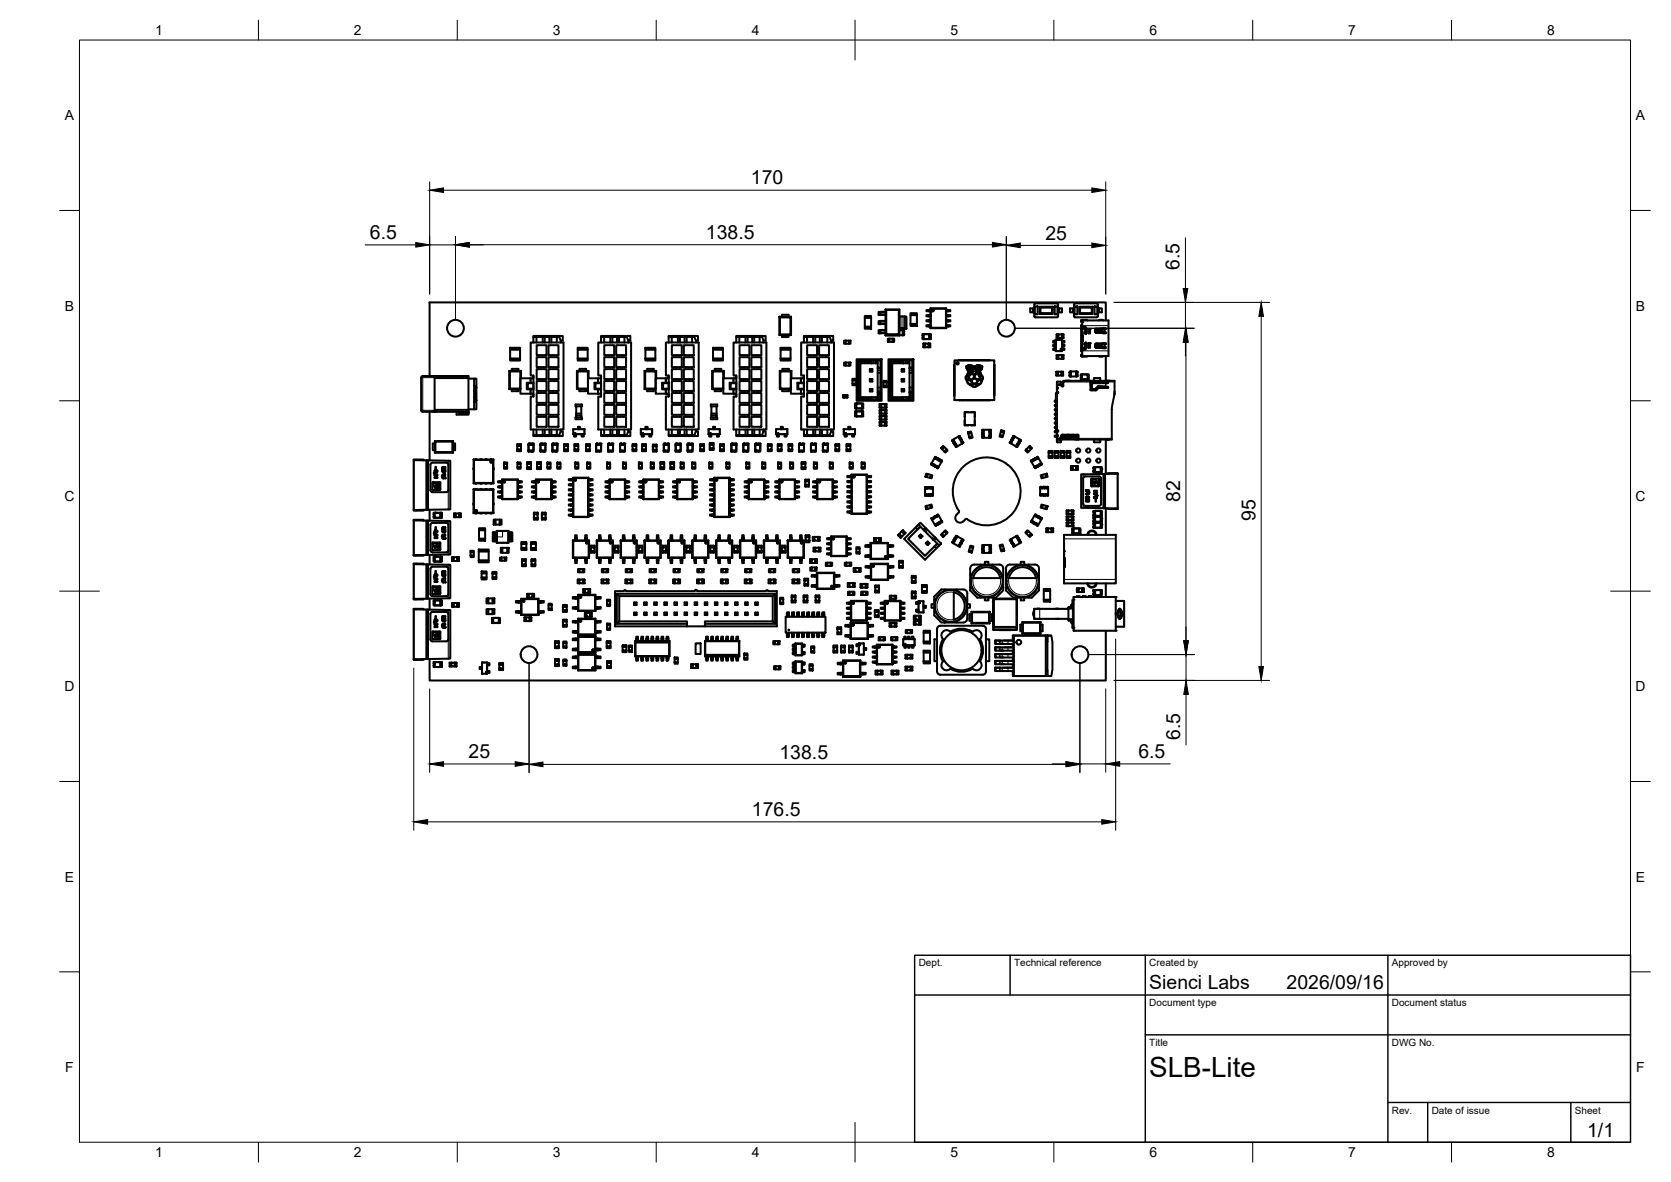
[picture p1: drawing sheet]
<svg xmlns="http://www.w3.org/2000/svg" width="420mm" height="297mm" viewBox="0 0 420 297" stroke-linecap="round" stroke-linejoin="round" font-family="sans-serif">
<defs><g id="words">
<text font-size="7" x="289" y="270.6">SLB-Lite</text>
<g font-size="4.9">
<text x="188.8" y="46.3">170</text>
<text x="93" y="60.1">6.5</text>
<text x="177.5" y="60">138.5</text>
<text x="262.8" y="60.2">25</text>
<text x="296.6" y="67.8" transform="rotate(-90 296.6 67.8)">6.5</text>
<text x="296.7" y="126.2" transform="rotate(-90 296.7 126.2)">82</text>
<text x="315.7" y="130.9" transform="rotate(-90 315.7 130.9)">95</text>
<text x="296.8" y="186" transform="rotate(-90 296.8 186)">6.5</text>
<text x="117.8" y="190.5">25</text>
<text x="196" y="190.6">138.5</text>
<text x="286.2" y="190.5">6.5</text>
<text x="189.1" y="205.1">176.5</text>
<text x="289" y="248.5">Sienci Labs</text>
<text x="323.5" y="248.5">2026/09/16</text>
<text x="399.1" y="285.7">1/1</text>
</g>
<g font-size="3.5">
<text x="39" y="8.8">1</text>
<text x="89" y="8.8">2</text>
<text x="139" y="8.8">3</text>
<text x="189" y="8.8">4</text>
<text x="239" y="8.8">5</text>
<text x="289" y="8.8">6</text>
<text x="339" y="8.8">7</text>
<text x="389" y="8.8">8</text>
<text x="16.3" y="30.2">A</text>
<text x="411.3" y="30.2">A</text>
<text x="16.3" y="78">B</text>
<text x="411.3" y="78">B</text>
<text x="16.2" y="125.9">C</text>
<text x="411.2" y="125.9">C</text>
<text x="16.2" y="173.7">D</text>
<text x="411.2" y="173.7">D</text>
<text x="16.3" y="221.6">E</text>
<text x="411.3" y="221.6">E</text>
<text x="16.4" y="269.4">F</text>
<text x="411.4" y="269.4">F</text>
<text x="39" y="290.8">1</text>
<text x="89" y="290.8">2</text>
<text x="139" y="290.8">3</text>
<text x="189" y="290.8">4</text>
<text x="239" y="290.8">5</text>
<text x="289" y="290.8">6</text>
<text x="339" y="290.8">7</text>
<text x="389" y="290.8">8</text>
</g>
<g font-size="2.5">
<text x="231" y="242.9">Dept.</text>
<text x="255" y="242.9">Technical reference</text>
<text x="289" y="242.9">Created by</text>
<text x="350" y="242.9">Approved by</text>
<text x="289" y="252.8">Document type</text>
<text x="350" y="252.8">Document status</text>
<text x="289" y="262.9">Title</text>
<text x="350" y="262.9">DWG No.</text>
<text x="350" y="279.9">Rev.</text>
<text x="360" y="279.9">Date of issue</text>
<text x="396" y="279.9">Sheet</text>
</g>
</g></defs>
<!-- layer: Visible -->
<g fill="none" stroke="#000" stroke-width=".51">
<path d="M196 79.6h2.9v4.6h-2.9zM196 79.6l.1 .2M196.1 79.8h2.7v4.2h-2.7zM196.6 79.6v-.5h1.7v.5M198.9 79.6l-.1 .2M217.4 79.4h1.6v.5h-1.6zM217.4 79.9v2.2M219 79.9v2.2M220.9 79.1l.3 .1M221.4 78.4l1.3-.1v.8h-1.3M221.4 78.4h-.5v.7h.3M221.4 79.1h-.2"/>
<path d="M222.7 77.8h3.5v6.5h-3.5zM222.7 79.1l-1.5 .1M222.7 77.8l.1 .1M222.8 77.9h3.2v6.1h-3.2zM226.2 77.8l-.2 .1M227.3 79.6h.1M227.3 79.5h-1.1v3h.6M227.4 79.5l.5 .1v3h-.3M228.9 78.7h1.6v.5h-1.6zM228.9 79.2v2.2M230.5 79.2v2.2M233.4 79.2h.6v.3h-.6v-.3h-.5v.3h.5"/>
<path d="M233.4 77.9h.6v.3h-.6v-.3h-.5v.3h.5M234 77.5l3.8 .1M234 77.6v4.8M237.9 77.5h-3.9v5M238.4 79.2h.6v.3h-.6zM238.4 79.2h-.5v.3h.5M238.4 77.9h.6v.3h-.6zM238.4 77.9h-.5v.3h.5M259.7 77.5v1h.4M260.1 77.5h-1.1v1h.7M260.2 77h.7v2h-.7zM261.4 77.1h3.3v1.8h-3.3z"/>
<path d="M261.7 77.2h2.7M261.7 77.2l-.1 .2v1.3h2.8l.2-.1M264.4 77.2l.2 .2M264.5 77.4v1.2M265.2 77h.7v2h-.7zM266 77.5h.3M266 76.5v2.9M266.1 76.5l-.4-.3-5.5 .1-.1 .2v2.9l.3 .3h5.3l.4-.3M266.3 77.5h.7v1h-1M266.3 77.5v1M269.7 77.5v1h.3M270 77.5h-1v1h.7"/>
<path d="M270.1 76.4l.3-.2 5.5 .1 .1 3.3-.2 .1h-5.6l-.2-.3zM270.2 77h.7v2h-.7zM271.4 77.1h3.3v1.8h-3.3zM271.7 77.2h2.7M271.7 77.2l-.2 .2v1.2l.2 .1h2.8l-.1-1.5M275.2 77h.7v2h-.7zM276.1 77.5h.3M276.4 77.5h.7v1h-1M276.4 77.5v1M105.9 94.9v8.2l.2 .3 11.7 .1M105.9 94.9l.4-.4h11.5v9M109.3 94.5v9"/>
<path d="M109.3 95h8.5M117.8 95.2h1.4v7.7h-1.4M119.2 99.8h.4v1.2h-.4M119.2 97h.4v2.8M119.2 95.2h.6v2.3M119.2 98.2h.4M119.6 97.3l.2 .1M119.8 97.5v5.4h-.6M128 93.2l.2 .2M128.2 93.4h2.6v4.2h-2.6zM128.2 97.6l-.2 .2M128.3 87.4h2.5v.5h-2.5z"/>
<path d="M128.3 90.1h2.5v.5h-2.5zM128.3 87.9v2.2M128.7 93.2v-.5h1.6v.5M128.7 97.8v.5h1.6v-.5M130.8 87.9v2.2M130.8 97.6h.1M131 95.1v-1.9h-3v4.6h2.9M131 93.2l-.2 .2M133.4 98.9h.5l.2 .3M133.4 97.8h.7M133.4 95.1v1.1M133.4 97.8v1.1"/>
<path d="M133.4 86.1h8.3v21.8h-8.3v-8.3h.7v-5.2h-.7zM133.6 96.2v.1M133.6 97.7v.1M134.1 86.1v-1.4h.8v1.4M134.1 84.7v-.3h7.4v1.2h-.5M134.1 96.3h-1.4v1.4h1.4M134.1 94.4v.5M134.1 96.2v1.6M134.1 99.1v.5M134.1 96.2h-1.6v1.6h.9M134.1 94.8l-.2 .3h-3v3.8h2.5M134.9 84.7h1.6v1.4"/>
<path d="M134.9 86.7h2.5v2.5h-2.5zM134.9 89.8h2.5v2.5h-2.5zM134.9 92.8h2.5v2.5h-2.5zM134.9 95.8h2.5v2.4h-2.5zM134.9 98.8h2.5v2.4h-2.5zM136.5 84.7h2.1M137 84.7v1.4M137.9 86.7h2.5v2.5h-2.5zM137.9 89.8h2.5v2.5h-2.5zM137.9 92.8h2.5v2.5h-2.5zM137.9 95.8h2.5v2.4h-2.5zM137.9 98.8h2.5v2.4h-2.5z"/>
<path d="M138.1 84.7v1.4M140 84.7h.6l.4 1.4M140 84.7h-1.4v1.4M140 84.7v1.4M145.1 93.2l.1 .2M145.2 93.4h2.6v4.2h-2.6zM145.2 97.6l-.1 .2M145.3 87.4h2.5v.5h-2.5zM145.3 90.1h2.5v.5h-2.5zM145.3 87.9v2.2M145.7 93.2v-.5h1.6v.5M145.7 97.8v.5h1.6v-.5"/>
<path d="M147.8 87.9v2.2M147.8 97.6h.1M148 95.1v-1.9h-2.9v4.6h2.7M148 93.2l-.2 .2M149.5 96.2h1.6v1.6h-1.6zM150.4 98.9h.5l.2 .3M150.4 95.1v1.1M150.4 97.8v1.1M150.4 86.1h8.3v21.8h-8.3v-8.3h.7v-5.2h-.7zM150.6 96.2v.1M150.6 97.7v.1M151.1 86.1v-1.4h.8v1.4"/>
<path d="M151.1 84.7v-.3h7.4v1.2h-.5M151.1 96.3h-1.4v1.4h1.4M151.1 94.4v.5M151.1 99.1v.5M151.1 94.8l-.2 .3h-3.1v3.8h2.6M151.9 84.7h1.6v1.4M151.9 86.7h2.5v2.5h-2.5zM151.9 89.8h2.5v2.5h-2.5zM151.9 92.8h2.5v2.5h-2.5zM151.9 95.8h2.5v2.4h-2.5zM151.9 98.8h2.5v2.4h-2.5zM153.5 84.7h2.2"/>
<path d="M154 84.7v1.4M154.9 86.7h2.5v2.5h-2.5zM154.9 89.8h2.5v2.5h-2.5zM154.9 92.8h2.5v2.5h-2.5zM154.9 95.8h2.5v2.4h-2.5zM154.9 98.8h2.5v2.4h-2.5zM155.1 84.7v1.4M157 84.7h.6l.4 1.4M157 84.7h-1.3v1.4M157 84.7v1.4M162.1 93.2l.1 .2M162.2 93.4h2.6v4.2h-2.6z"/>
<path d="M162.2 97.6l-.1 .2M162.3 87.4h2.5v.5h-2.5zM162.3 90.1h2.5v.5h-2.5zM162.3 87.9v2.2M162.7 93.2v-.5h1.7v.5M162.7 97.8v.5h1.7v-.5M164.8 87.9v2.2M164.8 97.6h.1M165 95.1v-1.9h-2.9v4.6h2.8M165 93.2l-.2 .2M166.5 96.2h1.6v1.6h-1.6zM167.4 98.9h.5l.2 .3"/>
<path d="M167.4 95.1v1.1M167.4 97.8v1.1M167.4 86.1h8.3v21.8h-8.3v-8.3h.7v-5.2h-.7zM167.6 96.2v.1M167.6 97.7v.1M168.1 86.1v-1.4h.8v1.4M168.1 84.7v-.3h7.4v1.2h-.5M168.1 96.3h-1.4v1.4h1.4M168.1 94.4v.5M168.1 99.1v.5M168.1 94.8l-.2 .3h-3v3.8h2.5M168.9 84.7h1.6v1.4"/>
<path d="M168.9 86.7h2.5v2.5h-2.5zM168.9 89.8h2.5v2.5h-2.5zM168.9 92.8h2.5v2.5h-2.5zM168.9 95.8h2.5v2.4h-2.5zM168.9 98.8h2.5v2.4h-2.5zM170.5 84.7h2.2M171 84.7v1.4M171.9 86.7h2.5v2.5h-2.5zM171.9 89.8h2.5v2.5h-2.5zM171.9 92.8h2.5v2.5h-2.5zM171.9 95.8h2.5v2.4h-2.5zM171.9 98.8h2.5v2.4h-2.5z"/>
<path d="M172.1 84.7v1.4M174 84.7h.6l.4 1.4M174 84.7h-1.3v1.4M174 84.7v1.4M179 93.2l.2 .2M179.2 93.4h2.6v4.2h-2.6zM179.2 97.6l-.2 .2M179.3 87.4h2.5v.5h-2.5zM179.3 90.1h2.5v.5h-2.5zM179.3 87.9v2.2M179.7 93.2v-.5h1.7v.5M179.7 97.8v.5h1.7v-.5"/>
<path d="M181.8 87.9v2.2M181.8 97.6h.1M182 95.1v-1.9h-3v4.6h2.9M182 93.2l-.2 .2M184.4 97.8h-.9v-1.6h1.6v1.6h-.6M184.4 98.9h.5l.2 .3M184.4 97.8h.1M184.4 95.1v1.1M184.4 97.8v1.1M184.4 86.1h8.3v21.8h-8.3v-8.3h.7v-5.2h-.7zM184.6 96.2v.1M184.6 97.7v.1"/>
<path d="M185.1 86.1v-1.4h.8v1.4M185.1 84.7v-.3h7.4v1.2h-.5M185.1 96.3h-1.4v1.4h1.4M185.1 94.4v.5M185.1 99.1v.5M185.1 94.8l-.2 .3h-3v3.8h2.5M185.9 84.7h1.6v1.4M185.9 86.7h2.5v2.5h-2.5zM185.9 89.8h2.5v2.5h-2.5zM185.9 92.8h2.5v2.5h-2.5zM185.9 95.8h2.5v2.4h-2.5zM185.9 98.8h2.5v2.4h-2.5z"/>
<path d="M187.5 84.7h2.2M188 84.7v1.4M188.9 86.7h2.5v2.5h-2.5zM188.9 89.8h2.5v2.5h-2.5zM188.9 92.8h2.5v2.5h-2.5zM188.9 95.8h2.5v2.4h-2.5zM188.9 98.8h2.5v2.4h-2.5zM189.1 84.7v1.4M191 84.7h.6l.4 1.4M191 84.7h-1.3v1.4M191 84.7v1.4M196.1 93.2l.1 .2"/>
<path d="M196.1 84l-.1 .2M196.2 93.4h2.6v4.2h-2.6zM196.2 97.6l-.1 .2M196.3 87.4h2.5v.5h-2.5zM196.3 90.1h2.5v.5h-2.5zM196.3 87.9v2.2M196.6 84.2v.5h1.7v-.5M196.7 93.2v-.5h1.7v.5M196.7 97.8v.5h1.7v-.5M198.8 84l.1 .2M198.8 87.9v2.2M198.8 97.6h.1"/>
<path d="M199 95.1v-1.9h-2.9v4.6h2.8M199 93.2l-.2 .2M200.5 96.2h1.6v1.6h-1.6zM201.4 98.9h.5l.2 .3M201.4 95.1v1.1M201.4 97.8v1.1M201.4 86.1h8.3v21.8h-8.3v-8.3h.7v-5.2h-.7zM201.6 96.2v.1M201.6 97.7v.1M202.1 86.1v-1.4h.8v1.4M202.1 84.7v-.3h7.4v1.2h-.5M202.1 96.3h-1.4v1.4h1.4"/>
<path d="M202.1 94.4v.5M202.1 99.1v.5M202.1 94.8l-.2 .3h-3v3.8h2.5M202.9 84.7h1.6v1.4M202.9 86.7h2.5v2.5h-2.5zM202.9 89.8h2.5v2.5h-2.5zM202.9 92.8h2.5v2.5h-2.5zM202.9 95.8h2.5v2.4h-2.5zM202.9 98.8h2.5v2.4h-2.5zM204.5 84.7h2.2M205 84.7v1.4M206 86.7h2.4v2.5h-2.4z"/>
<path d="M206 89.8h2.4v2.5h-2.4zM206 92.8h2.4v2.5h-2.4zM206 95.8h2.4v2.4h-2.4zM206 98.8h2.4v2.4h-2.4zM206.1 84.7v1.4M208 84.7h.6l.4 1.4M208 84.7h-1.3v1.4M208 84.7v1.4M212 99.3v.6h.3M212.2 91.1h.4v.8h-.4zM212.2 85.6h.4v.8h-.4zM212.3 99.3h-.3"/>
<path d="M212.3 99.3h.5v.6h-.5zM212.3 99.9h.1M212.6 91.9h.8M212.6 91.1h.8M212.6 86.4h.8M212.6 85.6h.8M212.8 99.3h.3M212.8 99.9h.3M213.1 99.3v.6M213.1 99.9h.1M213.4 91.1h.4v.8h-.4zM213.4 85.6h.4v.8h-.4z"/>
<path d="M214.3 96.4h.8v.4h-.8zM214.3 95.2h.8v.4h-.8zM214.3 95.6v.8M215.1 95.6v.8M215.4 90.3h6.3v10.4h-6.3zM215.6 90.6h3.6v.4h-3.2v9.1h3.2v.4h-3.6zM216 91l.3 .3M216.3 99.8h4.4M216.3 99.8l-.3 .3M217.4 82.1h1.6v.5h-1.6zM218.7 95.2h.7v.7h-.7zM218.7 92.7v.7"/>
<path d="M218.7 97.7v.7M218.7 95.2l.1 .1M218.8 92.8h.4v.5h-.4zM218.8 92.8l-.1-.1h.7v.7h-.7l.1-.1M218.8 97.8h.4v.5h-.4zM218.8 97.8l-.1-.1h.7v.7h-.7l.1-.1M218.8 95.3h.4v.5h-.4zM218.8 95.8l-.1 .1M219.2 90.6h1M219.2 91.3h-2.9v8.5M219.2 91.3h1.5M219.2 91v.3"/>
<path d="M219.2 99.8v.3M219.2 93.3l.2 .1M219.2 98.3l.2 .1M219.2 95.8l.2 .1M219.4 92.7l-.2 .1M219.4 97.7l-.2 .1M219.4 95.2l-.2 .1M220.2 91v.3M220.2 99.8v.3M220.7 92.4v7.4M220.7 97.4h.7M220.7 93.7h.7"/>
<path d="M220.7 99.8l.3 .3M220.7 92.5h.7M220.9 81.4l.3 .1M220.9 83.7l.3 .1M221.4 98.6l-.7-.1 .3 .2M221.4 98.6v.1M221.4 92.4h-.7v-1.4h-.5v-.4h1.2v8M221.4 98.7v1.8h-2.2M221.4 98.7h-.4v1.4h-.8v.4M221.4 80.7h1.3v.7h-.7M221.4 83h.2M221.4 83.7h.2"/>
<path d="M221.4 80.7h-.5v.7h.5M221.4 82.9l-.5 .1v.7h.5M221.6 82.9h1.1v.8h-1.5M222 81.4h-.6M222 81.4l-.8 .1M222 83.7h-.4M222.1 96.9h.8v.4h-.8zM222.1 95.7h.8v.4h-.8zM222.1 96.1v.8M222.8 84l-.1 .3h4.3M222.9 96.1v.8M223.2 85.1h.4v.8h-.4z"/>
<path d="M223.4 90.3h6.3v10.4h-6.3zM223.6 90.6h3.6v.4h-3.2v9.1h3.2v.4h-3.6zM223.6 85.1h.8M223.6 85.9h.8M224 91l.3 .3M224.3 99.8h4.4M224.3 99.8l-.3 .3M224.4 85.1h.4v.8h-.4zM226 84l.2 .3M226.2 82.5h.6M226.2 83h.8M226.7 95.2h.7v.7h-.7z"/>
<path d="M226.7 92.7v.7M226.7 97.7v.7M226.7 95.2l.1 .1M226.8 82.5h.6M226.8 82.5l.8 .1M226.8 92.8h.4v.5h-.4zM226.8 92.8l-.1-.1h.7v.7h-.7l.1-.1M226.8 97.8h.4v.5h-.4zM226.8 97.8l-.1-.1h.7v.7h-.7l.1-.1M226.8 95.3h.4v.5h-.4zM226.8 95.8l-.1 .1M227 83v1.3z"/>
<path d="M227 83.8l.3 .2M227 83.5l.3-.2-.3 .3 .3 .3M227 83.8v.5h.3v-.5M227 83v.5M227 83.8v.5M227.2 90.6h1M227.2 91.3h-2.9v8.5M227.2 91.3h1.5M227.2 91v.3M227.2 99.8v.3M227.2 93.3l.2 .1M227.2 98.3l.2 .1"/>
<path d="M227.2 95.8l.2 .1M227.3 83.4v-.4h-.3v.5M227.3 83.4l-.2 .2 .2 .2M227.4 92.7l-.2 .1M227.4 97.7l-.2 .1M227.4 95.2l-.2 .1M227.4 82.5l.5 .1M228.2 91v.3M228.2 99.8v.3M228.7 92.4v7.4M228.7 97.4h.7M228.7 93.7h.7"/>
<path d="M228.7 92.5h.7M228.7 99.8l.3 .3M228.8 98.7h.2M228.9 81.4h1.6v.5h-1.6zM229.4 98.6l-.7-.1 .1 .2M229.4 98.6v.1M229.4 92.4h-.7v-1.4h-.5v-.4h1.2v8M229.4 98.7v1.8h-2.2M229.4 98.7h-.4v1.4h-.8v.4M232 84.4l.2 .2-.3 .2v.4h2v-.4M232 84h.3M232.2 86.4v.8"/>
<path d="M232.2 87.2v.1M232.2 86.4h.4M232.2 84h1.4v1.2h-1.4zM232.3 84h-.4v.4M232.3 84h.1M232.3 84h1.4l-.1 1.2M232.6 87.2l-.4 .1M232.6 86.3h.9v1h-.9zM233.4 81.7h.6v.3h-.6v-.3h-.5v.3h.5M233.4 80.5h.6v.3h-.6v-.3h-.5v.3h.5M233.5 87.2l.4 .1M233.7 85.2h.1"/>
<path d="M233.7 84h.2v.4M233.7 84l.3 .1M233.7 84h.1M233.9 86.3l-.4 .1M233.9 86.3v.9M233.9 87.2v.1M233.9 84.1h.1M233.9 84.4l-.2 .2 .2 .2M234 82.5h3.9v-5v5M234 84.1l-.2 .5 .3 .2-.2 .4M237.8 82.4l-3.8 .1M238.4 81.7h.6v.3h-.6z"/>
<path d="M238.4 81.7h-.5v.3h.5M238.4 80.5h.6v.3h-.6zM238.4 80.5h-.5v.3h.5M240 99.3v.1M240 98.9v.1M240 98.5v.1M240 98.1v.1M240 97.6v.3M240 97.2v.3M240 96.8v.3M240 96.4v.3M240 96v.3"/>
<path d="M240 95.7v.1M240 95.3v.1M240 94.9v.1M240 94.5v.1M240 94.1v.1M240 93.6v.3M240 93.2v.3M240 92.8v.3M240 92.4v.3M240 92v.3M240 90.6h10v9.9h-10zM240 91.7v.1"/>
<path d="M241.1 90.6h.2M241.5 90.6h.2M241.9 90.6h.2M242.3 90.6h.2M242.7 90.6h.2M243 92l1.2-.2 .6 .3 .1 .3 .8-.6 1.3 .3-.1 .6-.7 .7 .4 .3 .1 .6 .5 .5v.3l-.5 1.3-1.3 .8h-.7l-1.3-.8-.2-.3-.4-1.4 .9-1.3-.6-.6zM243 94.6l.3-.3 .2 .3-.1 .6-.2 .2-.3-.3zM243.1 90.6h.2M243.1 92.1h1v-.2l.3 .3 .1-.2 .3 .4v.4l-1.2-.4 .7 .4a.24 .24 0 0 1 .3 .2 .24 .24 0 0 1-.2 .2l-.8-.1zM243.3 95.5l.8 .3 .2 .4-.1 .3-.2 .2-.5-.4-.2-.4zM243.5 90.6h.2M243.6 93.6l.7-.1-.9 .8z"/>
<path d="M243.8 94.4l.6-.4 .4 .2 .1 .6-.3 .4a.56 .56 0 0 1-.8-.1 .56 .56 0 0 1 0-.7zM243.9 90.6h.2M244.3 90.6h.2M244.4 96.7l.9-.2 .3 .3-.4 .3h-.4l-.3-.1zM244.4 93.5l.2-.2h.8l.2 .4-.3 .3h-.5l-.4-.2zM244.7 90.6h.2M245.1 90.6h.2M245.2 94.2l.4-.2 .5 .2 .2 .4-.1 .5a.68 .68 0 0 1-.9 0 .68 .68 0 0 1-.1-.9zM245.2 92.3l.7-.4v.2h1l-.5 1h-.2l-.2 .2-.5-.1a.33 .33 0 0 1-.1-.4 .33 .33 0 0 1 .4-.1l.5-.3-1 .4-.2-.2zM245.5 90.6h.2M245.7 93.4l.7 .2 .2 .6-.5-.2zM245.9 90.6h.2"/>
<path d="M245.9 95.8l.6-.3 .2 .1-.1 .6-.6 .5-.3-.4zM246.3 90.6h.2M246.5 94.4l.5 .3 .1 .4-.3 .3-.3-.4zM246.7 90.6h.2M247.1 90.6h.2M247.5 90.6h.2M247.9 90.6h.2M248.3 90.6h.2M248.7 90.6h.2M250 91.7v.1M250 92v.3M250 92.4v.3"/>
<path d="M250 92.8v.3M250 93.2v.3M250 93.6v.3M250 94.1v.1M250 94.5v.1M250 94.9v.1M250 95.3v.1M250 95.7v.1M250 96v.3M250 96.4v.3M250 96.8v.3M250 97.2v.3"/>
<path d="M250 97.6v.3M250 98.1v.1M250 98.5v.1M250 98.9v.1M250 99.3v.1M264.8 87.6h.7v.3h-.7zM264.8 86.6h.7v.4h-.7zM264.8 85.6h.7v.4h-.7zM265.5 85.4h1.5v2.9M265.6 85.5l-.1-.1v2.9h1.5l-.1-.2M265.6 88.1l-.1 .2M265.6 94.3v.1"/>
<path d="M265.7 84.1v.8M265.7 89.3v.8M265.7 90.1v.1M265.7 89.3h.4M265.7 84.9h.1M265.7 84h.4M265.7 90.2h.4M265.7 85h.4M265.7 84h.1M265.7 97.4l.3 .1-.2 .2-.1 .8M265.7 98.5v.3M265.8 98.5h.1v.3"/>
<path d="M265.9 95.9h.8M265.9 95.9l-.2 .7M265.9 98.8h-.4v9.4h.4v.3h-.1l.1 1M265.9 97.4v.2M265.9 98.5l.2 .1-.2 .2M266 94.3l-.4 .1M266 93.4h-.4v.9M266 93.4h.9v1h-.9zM266.1 90.1v.1M266.1 89.2h.9v1h-.9zM266.1 84.9h.1M266.1 84h.9v1h-.9z"/>
<path d="M266.7 95.9l.1 .1M266.7 96v.6M266.9 93.4h.4v1h-.4M266.9 94.3v.1M267 97l.2 .2 .2-.2M267 96.9v-.3h-1.3v1.9M267 96.8h.3M267 90.1v.1M267 89.3l.4-.1v.9M267 84.9h.1M267 90.2h.4M267 85h.4"/>
<path d="M267 85.4l-.1 .1M267 87.6h.7v.3h-.7zM267 86.6h.7v.4h-.7zM267 85.6h.7v.4h-.7zM267.3 96.1h.1M267.4 95.9l-.1 1.1-.3-.1M267.4 84h-.4M267.4 84h.1M267.4 90.1v.1M267.4 84.9h.1M267.4 84.1v.8M268 95.7h.8"/>
<path d="M268.9 93.8v-.4h.3v.4M269 93.6l.3 .2M269 93.8l.2 .2-.2 .2M269 93.7l.3 .3-.3 .3M269.2 93.4v1.2M269.2 94.1v.5h-.3v-.4M269.3 93.4h1.3v1.2h-1.3M269.3 94.1l-.3 .2M270.6 94.6h.1M270.6 93.4h.1M270.6 93.4l.3 .1M270.6 93.4v1.2"/>
<path d="M270.9 93.5l-.2 .5 .2 .5M270.9 93.5h-.3v1h.3M270.9 94.5l-.3 .1M271.7 94.1h2l.1 .4-.2 .2 .2 .2-.1 .4h-2v-.4l.2-.2-.2-.2zM271.8 89.2v.2M271.8 80.6v.2M271.8 89.5l.3 .1 1.4-.1M271.8 80.8l.3 .2M271.8 80.5l.3-.1 1.4 .1M272.1 94.1h1.4v1.2h-1.4zM272.1 89l-.3 .2M272.1 80.8h-.3v-.3h.3v1.7h.7v1.6l.2 .1"/>
<path d="M272.1 82.2v2l.2 .2M272.1 89.2h-.3v.3h.3M272.1 80.5h6.6v9h-6.6M272.1 87.1h-.3v.2l.9 .1 .1-.1M272.1 88.1h-.3v.2h.3M272.1 86.6h-.3v.3h.3M272.1 87.9h-.3v.2h.3M272.1 86.2h-.3v.1h.3M272.1 85.6h-.3v.2h.3M272.1 85.1h-.3v.3h.3M272.1 87.4h-.3v.2h.3M272.1 82.7h-.3v.2h.3"/>
<path d="M272.1 82.4h-.3v.2h.3M272.1 84.7h-.3v.1h.3M272.1 84.1h-.3v.3h.3M272.1 83.7h-.3v.1h.3M272.1 81.7h-.3v.2h.3h-.3v.2h.3M272.1 83.1h-.3v.2h.3M272.1 84.2v.3M272.1 85.5v.3M272.2 85.8l-.1 2M272.3 85.6l-.1 .2M272.3 84.4l-.2 .1v1l.2 .1M272.3 84.4v1.2"/>
<path d="M272.8 82.7l-.5-.1-.2 .1M272.8 82.2l.4 .3-.2 1.4M273 86.1l-.2 .1v1.6h-.7v1.7M273 86.1l.1 1.4-.3 .3M273.7 82.7v1.1zM273.7 87.3h.1M273.7 86.3h.1M273.7 82.7h.1M273.7 83.7h.1M273.7 86.9v-.7v1.1M273.7 87v.3M273.7 83.3v.1"/>
<path d="M273.7 86.9v.1M274 83.3l.1-.6v1.1M274 83.4v.4M274 86.2v.4M274 86.7v.6M274 86.2h.1M274 87.3h.1M274 83.8h.1M274 83.3v.1M274.1 86.2v1.1M274.2 96.5h.4v1.1l.1 .2 .8-.1 .7-.7-.7 .7M274.2 95.7h6v3.2"/>
<path d="M274.2 95.7v2.2M274.2 97.9l.2 .2M274.2 95.7h-6.8v1.3M274.2 96.8h.4M274.2 98h1.5M274.2 96.1h4.4M274.2 95.9h4.4M274.2 95.8h4.4M274.3 98.1h1.2M275 95.1v.6M275.1 95.1l1.5-.1v.7M275.3 86.6l.1 .5 .2 .3 2.4 .1v-.3"/>
<path d="M275.5 82.6v1M275.5 86.4v1M275.6 83.6l2.3 .2M275.7 87v.2l1.4-.1-1.4 .1v.1l1.8 .1v-.2v.2h-1.8M275.7 86.4h2.3h-2.3v.3l1.5-.1-1.5 .2M275.7 83.6h2.3M275.7 83.2l1.5 .2-1.5-.1v.3h2.3M275.7 82.6h1.8v.2v-.2l-1.8 .1v.1l1.4 .1-1.4-.1v.2M275.7 86.7l.1 .3 2.1 .2M275.7 83.2l2.3 .4M275.7 82.7v.1M275.7 87.2v.1"/>
<path d="M275.9 97.3l.3 .2-.7 .6M276.2 97.1l.4 .4M276.2 97l2.5 .3-.2 .2h-2.3M276.3 89.5l.2 .1 .9-.1M276.3 80.5l.2-.1 .9 .1M276.4 97l.5 .5M277.1 97.1l.2 .4M277.6 97.2l-.3 .2M277.6 97.1l.1 .2M277.9 97.2l-.2 .1 .3 .2M277.9 86.5l-2.2 .3M277.9 82.8l-2.1 .1-.1 .4"/>
<path d="M278 86.5v-.3h-.6l-1.8 .1-.2 .3M278 82.7l-.1-.2-2.3 .1-.2 .2-.1 .6 .3 .2M278 95.7h.8M278 95.8v.1M278 83.6v.1M278 80.5v-4.5h-170v18.5M278 89.5v6.2M278.4 96.2h-4.2M278.6 95.7v.4M278.6 97.2v.3M278.6 96.1l-.2 .2-4.2 .1M280.2 98.4l-.6 4-.1 8.1h-12.5"/>
<path d="M280.3 98.8l-.1 .4M104 115.6l.6-.1v.1M104.6 115.5h1.9v.2M107.2 115.7l-3.2-.1v12.6M107.6 115.7l5.6 .1v12.2l-5.6 .1M108 103.5v12.2M108.7 116.3h3.5M108.7 116.3l-.4 .2-.1 .3v6.4M109.1 118.8l.2 .1zM109.3 118.2l.2-.1-.1 .4 .2-.1 .2 .1v-.3a.23 .23 0 0 1 .2 .3 .23 .23 0 0 1-.4 .1h-.3zM109.3 103h8.5M109.3 119.2l.3-.1a.28 .28 0 0 1 .3 .1 .28 .28 0 0 1 0 .4h-.6z"/>
<path d="M109.3 110.8h4.6v3h-4.6zM109.3 111.5h-.5v1.6h.5M109.3 110.8l.2 .2M109.5 111h4.2v2.6h-4.2zM109.5 113.6l-.2 .2M109.5 117.3l.1 .7zM111.1 119.6l.2 .1zM111.2 117.4h.8l-.7 .3 .7 .3h-.8l.7-.1-.7-.3 .7-.2zM111.2 119.3h.6v-.2l.2 .2zM111.3 118.2l.2-.1a.29 .29 0 0 1 .5 .1 .29 .29 0 0 1-.2 .4 .22 .22 0 0 0 0-.3 .22 .22 0 0 0-.4 0 .22 .22 0 0 0 .1 .3h-.2zM111.3 119.9l.1-.1v.4l.3-.1-.1-.2h.4v.3l-.3-.3a.24 .24 0 0 1-.2 .4 .24 .24 0 0 1-.2-.4zM112.2 116.3l.5 .2v.3v6.4"/>
<path d="M113.7 113.6l.2 .2M113.9 111.5h.5v1.6h-.5M113.9 110.8l-.2 .2M115.4 103.5v.4h2.4v-.4M117.8 103.4v.8h-3v-.7M119.1 117.7v.2M119.1 115.5l.2 .2M119.1 115.5v6M119.1 115.5h5M119.5 115.5h.3M119.8 100.5l-.2 .2M120.8 115.5h.3"/>
<path d="M122.1 115.5h.3M123.3 115.5h.3M124.1 117.7v.2M124.1 115.5l-.3 .2M124.1 115.5v6M126.7 116.2h.8v.4h-.8zM126.7 117.4h.8v.4h-.8zM126.7 116.6v.8M127.5 116.6v.8M130 112.1h1v.8h-1zM130.1 113.4h.9M130.1 112.1v-.5h.9v.5"/>
<path d="M130.1 112.9v.5M130.1 116.2h.8v.4h-.8zM130.1 117.4h.8v.4h-.8zM130.1 116.6v.8M130.9 116.6v.8M131 112.9v.5M132.5 116.6l.1-.5h.9v.5M132.5 116.6h1v.8h-1zM132.5 117.5v.3M132.6 117.8v.1M132.6 116.5v.1M132.6 117.4v.1"/>
<path d="M132.9 111.8h.1M132.9 113.2h.1M132.9 111.8h1.2v1.4h-1.2zM132.9 111.8v1.4M132.9 113.2v.3M132.9 113.2v.3h.4M133.3 111.5h-.4v.3M133.3 111.5l.2 .2 .2-.2-.1 .2-.2-.1M133.5 117.4v.1M133.5 117.8l-.9 .1M133.5 117.5v.3M133.7 113.4v.1l-.2-.2-.2 .2"/>
<path d="M134.1 109.3h4.5M134.1 107.9v1.7h7.4v-1.2h-.5M134.1 111.5h-.4h.5v2h-.5M134.1 111.8h.1M134.9 107.9v1.4M134.9 101.8h2.5v2.5h-2.5zM134.9 104.8h2.5v2.5h-2.5zM135 116.6h1v.8h-1zM135 116.2v.4M135 117.5v.3M135.1 117.8l.9 .1M135.1 116.5v.1"/>
<path d="M135.1 116.2l.9-.1v.5M135.1 117.4v.1M135.9 113.2v.3M135.9 113.2v.3h.4M135.9 111.8h.1M135.9 111.8h1.2v1.4h-1.2zM135.9 111.8v1.4M136 117.4v.1M136 117.8v.1M136 116.5v.1M136 117.5v.3M136.3 111.5h-.4v.3"/>
<path d="M136.3 111.5l.2 .2 .2-.2-.1 .2-.2-.1M136.5 107.9v1.4M136.7 113.4v.1l-.2-.2-.2 .2M137 107.9v1.4M137.1 111.5h-.4h.4v2h-.4M137.1 111.8h.1M137.6 116.2h.8v.4h-.8zM137.6 117.4h.8v.4h-.8zM137.6 116.6v.8M137.9 101.8h2.5v2.5h-2.5zM137.9 104.8h2.5v2.5h-2.5zM138.1 107.9v1.4"/>
<path d="M138.4 116.6v.8M138.6 107.9v1.4h2l.4-.9M138.9 113.2v.3M138.9 113.2v.3h.4M138.9 111.8h.1M138.9 111.8h1.2v1.4h-1.2zM138.9 111.8v1.4M139.3 111.5h-.4v.3M139.3 111.5h.1M139.3 111.5l.2 .2 .2-.2-.1 .2-.2-.1M139.7 113.4v.1l-.2-.2-.2 .2M140 107.9v1.4"/>
<path d="M140.1 116.2h.8v.4h-.8zM140.1 117.4h.8v.4h-.8zM140.1 116.6v.8M140.1 111.5h-.4h.4v2h-.4M140.1 111.8h.1M140.9 116.6v.8M141 107.9v.5M141.8 112.1h1v.8h-1zM141.8 111.7v.3M141.8 113v.3M141.9 112v.1M141.9 113.3v.1"/>
<path d="M141.9 111.6h.9v.5M141.9 113.4h.9M141.9 111.6v.1M141.9 112.9v.1M142.8 112.9v.5M144.1 107.9h.1M144.2 109.1h.1M144.4 109.1h.4v.6h-.4zM144.4 111.7l.1 .4M144.4 112.1h1v.8h-1zM144.5 111.6h.9v.5M144.5 113.4h.9"/>
<path d="M144.5 112.9v.5M144.5 111.6v.1M144.6 116.2h.8v.4h-.8zM144.6 117.4h.8v.4h-.8zM144.6 116.6v.8M144.7 101.6h1.6v.5h-1.6zM144.7 104.9h1.6v.5h-1.6zM144.9 104.4h1.3M144.9 103.9h1.3M144.9 102.1v2.8M145.3 107.3h.5v.6h-.5zM145.4 112.9v.1"/>
<path d="M145.4 113v.4M145.4 116.6v.8M146.2 102.1v2.8M146.3 109.1h.4v.6h-.4zM146.9 107.9h-2.8l.1 1.2M146.9 109.1h.1M147 107.9v1.2h-2.9M147.3 112.1h1v.8h-1zM147.4 113.4h.9M147.4 112.9v.5M147.6 116.2h.8v.4h-.8zM147.6 117.4h.8v.4h-.8z"/>
<path d="M147.6 116.6v.8M148.3 111.6h-.9v.5M148.3 111.6v.1M148.3 112.9v.1M148.3 111.7v.4M148.3 113v.3M148.3 113.3v.1M148.4 116.6v.8M149.9 111.8h.1M149.9 111.8h1.2v1.4h-1.2zM149.9 113.2h.1M149.9 111.8v1.4"/>
<path d="M149.9 113.2v.3M149.9 113.2v.3h.4M150.3 111.5h-.4v.3M150.3 113.5l.2-.2 .2 .2M150.3 111.5l.2 .2 .2-.2-.1 .2-.2-.1M150.7 113.4v.1M150.7 111.5h.4M150.7 113.5h.1M150.7 111.5h.5v2h-.5M151.1 109.3h4.6M151.1 107.9v1.7h7.4v-1.2h-.5M151.1 111.8h.1"/>
<path d="M151.9 107.9v1.4M151.9 101.8h2.5v2.5h-2.5zM151.9 104.8h2.5v2.5h-2.5zM152.6 116.2h.8v.4h-.8zM152.6 117.4h.8v.4h-.8zM152.6 116.6v.8M152.9 111.8h.1M152.9 111.8h1.2v1.4h-1.2zM152.9 113.2h.1M152.9 111.8v1.4M152.9 113.2v.3M152.9 113.2v.3h.4"/>
<path d="M153.3 111.5h-.4v.3M153.3 113.5l.2-.2 .2 .2M153.3 111.5l.2 .2 .2-.2-.1 .2-.2-.1M153.4 116.6v.8M153.5 107.9v1.4M153.7 113.4v.1M153.7 111.5h.4M153.7 113.5h.1M153.7 111.5h.5v2h-.5M154 107.9v1.4M154.1 111.8h.1M154.9 101.8h2.5v2.5h-2.5z"/>
<path d="M154.9 104.8h2.5v2.5h-2.5zM155.1 107.9v1.4M155.7 107.9v1.4h1.9l.4-.9M155.9 113.2v.3M155.9 113.2v.3h.4M155.9 111.8h.1M155.9 111.8h1.2v1.4h-1.2zM155.9 111.8v1.4M156.3 111.5h-.4v.3M156.3 111.5l.2 .2 .2-.2-.1 .2-.2-.1M156.6 116.2h.8v.4h-.8zM156.6 117.4h.8v.4h-.8z"/>
<path d="M156.6 116.6v.8M156.7 113.4v.1l-.2-.2-.2 .2M157 107.9v1.4M157.1 111.5h-.4h.4v2h-.4M157.1 111.8h.1M157.4 116.6v.8M158 107.9v.5M159 112.1h1v.8h-1zM159.1 113.4h.9M159.1 112.9v.5M160 111.6h-.9v.5M160 111.6v.1"/>
<path d="M160 112.9v.1M160 111.7v.4M160 113.3v.1M160 113v.3M160.6 116.2h.8v.4h-.8zM160.6 117.4h.8v.4h-.8zM160.6 116.6v.8M161.1 107.9h.1M161.4 109.1h.4v.6h-.4zM161.4 116.6v.8M161.5 113.3v.1M161.5 111.7v.4"/>
<path d="M161.5 112.1h.9v.8h-.9zM161.5 113v.3M161.5 111.6h.9v.5M161.5 113.4h.9M161.5 112.9v.1M161.5 111.6v.1M162.3 107.3h.5v.6h-.5zM162.4 112.9v.1M162.4 113v.4M163.3 109.1h.4v.6h-.4zM163.6 116.2h.8v.4h-.8zM163.6 117.4h.8v.4h-.8z"/>
<path d="M163.6 116.6v.8M163.9 107.9h-2.8v1.2l.1-.1M163.9 109l.1 .1M164 107.9v1.2h-2.9M164.1 112.2h1v.8h-1zM164.1 111.8v.3M164.1 113.1v.3M164.2 111.8l.9-.1v.4M164.2 112.1v.1M164.2 113.4l.9 .1M164.2 113h.1M164.4 116.6v.8"/>
<path d="M165.1 113h.1M165.1 112.1v.1M165.1 113.4v.1M165.1 113.1v.3M166.1 116.6v-.5h.9v.5M166.1 116.6h.9v.8h-.9zM166.1 117.5v.3M166.1 117.8v.1M166.1 116.5v.1M166.1 117.4v.1M166.9 113.2v.3M166.9 113.2v.3h.4"/>
<path d="M166.9 111.8h.1M166.9 111.8h1.2v1.4h-1.2zM166.9 111.8v1.4M167 117.4v.1M167 117.8l-.9 .1M167 117.5v.3M167.3 111.5h-.4v.3M167.3 113.5l.2-.2 .2 .2M167.7 113.4v.1M167.7 111.5l-.1 .2-.2-.1M167.7 111.5l-.2 .2-.2-.2M168.1 109.3h4.6"/>
<path d="M168.1 107.9v1.7h7.4v-1.2h-.5M168.1 111.5h-.4h.4v2h-.4M168.1 111.8h.1M168.6 116.6h.9v.8h-.9zM168.6 116.2v.4M168.6 117.5v.3M168.6 117.8l.9 .1M168.6 116.5v.1M168.6 116.2l.9-.1v.5M168.6 117.4v.1M168.9 107.9v1.4M168.9 101.8h2.5v2.5h-2.5z"/>
<path d="M168.9 104.8h2.5v2.5h-2.5zM169.5 117.4v.1M169.5 117.8v.1M169.5 116.5v.1M169.5 117.5v.3M169.9 111.8h.1M169.9 113.2h.1M169.9 111.8h1.2v1.4h-1.2zM169.9 111.8v1.4M169.9 113.2v.3M169.9 113.2v.3h.4M170.3 113.5l.2-.2 .2 .2"/>
<path d="M170.3 111.5h-.4v.3M170.3 111.5l.2 .2 .2-.2-.1 .2-.2-.1M170.5 107.9v1.4M170.7 113.4v.1M170.7 113.5h.1M171 107.9v1.4M171.1 116.2h.8v.4h-.8zM171.1 117.4h.8v.4h-.8zM171.1 111.5h-.4h.5v2h-.5M171.1 111.8h.1M171.1 116.6v.8M171.9 101.8h2.5v2.5h-2.5z"/>
<path d="M171.9 104.8h2.5v2.5h-2.5zM171.9 116.6v.8M172.1 107.9v1.4M172.7 107.9v1.4h1.9l.4-.9M172.9 111.8h.1M172.9 111.8h1.2v1.4h-1.2zM172.9 113.2h.1M172.9 111.8v1.4M172.9 113.2v.3M172.9 113.2v.3h.4M173.3 111.5h-.4v.3M173.3 113.5l.2-.2 .2 .2"/>
<path d="M173.3 111.5l.2 .2 .2-.2-.1 .2-.2-.1M173.7 113.4v.1M173.7 113.5h.1M174 107.9v1.4M174 116.2h.8v.4h-.8zM174 117.4h.8v.4h-.8zM174 116.6v.8M174.1 111.5h-.4h.5v2h-.5M174.1 111.8h.1M174.8 116.6v.8M175 107.9v.5M176.1 111.7v.4"/>
<path d="M176.1 113.3v.1M176.1 112.1h.9v.8h-.9zM176.1 113v.3M176.1 111.6h.9M176.1 113.4h.9M176.1 111.6v.1M176.1 112.9v.1M177 111.6v.1M177 112.9v.1M177 111.7v.4M177 113v.3M177 113.3v.1"/>
<path d="M178.1 107.9h.1M178.2 109.1h.1M178.3 116.2h.8v.4h-.8zM178.3 117.4h.8v.4h-.8zM178.3 116.6v.8M178.4 109.1h.4v.6h-.4zM178.5 111.4v.4M178.5 111.8h.9v.8h-.9zM178.5 112.6v.4l.9 .1M178.7 101.6h1.6v.5h-1.6zM178.7 104.9h1.6v.5h-1.6zM178.9 104.4h1.3"/>
<path d="M178.9 103.9h1.3M178.9 102.1v2.8M179.1 116.6v.8M179.3 107.3h.5v.6h-.5zM179.4 111.3l-.9 .1M179.4 112.6h.1M179.4 111.3v.1M179.4 112.7v.4M179.4 111.7v.1M179.4 111.4v.3M180.2 102.1v2.8M180.3 109.1h.4v.6h-.4z"/>
<path d="M180.9 107.9h.1h-2.9l.1 1.2M180.9 109v.1M180.9 109.1h.1M181 107.9v1.2h-2.9M181.1 112.1h.9v.8h-.9zM181.1 113.4h.9M181.1 112.1v-.5h.9v.5M181.1 112.9v.5M182 112.9v.5M182.6 116.2h.8v.4h-.8zM182.6 117.4h.8v.4h-.8zM182.6 116.6v.8"/>
<path d="M183.4 116.6v.8M183.9 113.2v.3M183.9 113.2v.3h.4M183.9 111.8h.1M183.9 111.8h1.2v1.4h-1.2zM183.9 113.2h.1M183.9 111.8v1.4M184.3 111.5h-.4v.3M184.4 111.6l.2 .1 .1-.2-.2 .2-.2-.2h-.4v.3M184.7 113.4v.1l-.2-.2-.2 .2M185.1 109.3h4.6M185.1 107.9v1.7h7.4v-1.2h-.5"/>
<path d="M185.1 111.5h-.4h.5v2h-.5M185.1 111.8h.1M185.9 107.9v1.4M185.9 101.8h2.5v2.5h-2.5zM185.9 104.8h2.5v2.5h-2.5zM186.9 113.2v.3M186.9 113.2v.3h.4M186.9 111.8h.1M186.9 111.8h1.3v1.4h-1.3zM186.9 113.2h.1M186.9 111.8v1.4M187.3 111.5h-.4v.3"/>
<path d="M187.3 113.5l.2-.2 .2 .2M187.5 107.9v1.4M187.6 116.2h.8v.4h-.8zM187.6 117.4h.8v.4h-.8zM187.6 116.6v.8M187.7 113.4v.1M187.7 111.5l-.1 .2-.2-.1M187.7 111.5l-.2 .2-.2-.2M188 107.9v1.4M188.2 111.5h-.5h.5v2h-.5M188.2 111.8h.1M188.4 116.6v.8"/>
<path d="M188.9 101.8h2.5v2.5h-2.5zM188.9 104.8h2.5v2.5h-2.5zM189.1 107.9v1.4M189.7 107.9v1.4h1.9l.4-.9M189.9 111.8h1.3v1.4h-1.3zM189.9 111.8v1.4M189.9 113.2v.3M189.9 113.2v.3h.4M189.9 111.8h.1M190.3 111.5h-.4v.3M190.4 113.5l.2-.2 .2 .2M190.7 113.4v.1"/>
<path d="M190.7 113.5h.1M190.7 111.5l-.1 .2-.2-.1M190.8 111.5l-.2 .2-.3-.2M191 107.9v1.4M191.2 111.5h-.5h.5v2h-.5M191.2 111.8h.1M191.6 116.2h.8v.4h-.8zM191.6 117.4h.8v.4h-.8zM191.6 116.6v.8M192 107.9v.5M192.4 116.6v.8M193.1 112.1h.9v.8h-.9z"/>
<path d="M193.1 111.7v.3M193.1 113v.3M193.1 112v.1M193.1 113.3v.1M193.1 111.6h.9M193.1 113.4h.9M193.1 111.6v.1M193.1 112.9v.1M194 111.6v.1M194 112.9v.1M194 111.7v.4M194 113.3v.1"/>
<path d="M194 113v.3M195.1 107.9h.1M195.4 109.1h.4v.6h-.4zM195.6 112.1h.9v.8h-.9zM195.6 113.4h.9M195.6 112.9v.5M195.6 116.2h.8v.4h-.8zM195.6 117.4h.8v.4h-.8zM195.6 116.6v.8M196.3 107.3h.5v.6h-.5zM196.4 116.6v.8M196.5 111.6h-.9v.5"/>
<path d="M196.5 112.9v.1M196.5 111.6v.1M196.5 113.3v.1M196.5 111.7v.4M196.5 113v.3M197.3 109.1h.4v.6h-.4zM197.9 107.9h-2.8v1.2l.1-.1M197.9 109l.1 .1M198 107.9v1.2h-2.9M198.3 111.7v.4M198.3 112.1h.9v.8h-.9zM198.3 111.6h.9"/>
<path d="M198.3 113.4h.9M198.3 112.9v.5M198.3 111.6v.1M198.6 116.2h.8v.4h-.8zM198.6 117.4h.8v.4h-.8zM198.6 116.6v.8M199.2 112.9v.1M199.2 111.6v.1M199.2 111.7v.4M199.2 113v.3M199.2 113.3v.1M199.4 116.6v.8"/>
<path d="M200.9 111.8h.1M200.9 113.2h.1M200.9 111.8h1.2v1.4h-1.2zM200.9 111.8v1.4M200.9 113.2v.3M200.9 113.2v.3h.4M201.3 111.5h-.4v.3M201.3 113.5l.2-.2 .2 .2M201.3 111.5l.2 .2 .2-.2-.1 .2-.2-.1M201.5 116.6h1v.8h-1zM201.5 116.2v.4M201.5 117.5v.3"/>
<path d="M201.6 117.8l.9 .1M201.6 116.5v.1M201.6 116.2h.9M201.6 117.4v.1M201.7 113.4v.1M201.7 113.5h.1M202.1 111.5h-.4h.5v2h-.5M202.1 109.3h4.6M202.1 107.9v1.7h7.4v-1.2h-.5M202.1 111.8h.1M202.5 117.4v.1M202.5 116.2v.3"/>
<path d="M202.5 117.5v.3M202.5 117.8v.1M202.9 107.9v1.4M202.9 101.8h2.5v2.5h-2.5zM202.9 104.8h2.5v2.5h-2.5zM203.9 111.8h.1M203.9 113.2h.1M203.9 111.8h1.2v1.4h-1.2zM203.9 111.8v1.4M203.9 113.2v.3M203.9 113.2v.3h.4M204.3 111.5h-.4v.3"/>
<path d="M204.4 111.6l.2 .1 .1-.2-.2 .2-.2-.2h-.4v.3M204.5 107.9v1.4M204.6 116.2h.8v.4h-.8zM204.6 117.4h.8v.4h-.8zM204.6 116.6v.8M204.7 113.4v.1l-.2-.2-.2 .2M205 107.9v1.4M205.1 111.5h-.4h.5v2h-.5M205.1 111.8h.1M205.4 116.6v.8M206 101.8h2.4v2.5h-2.4zM206 104.8h2.4v2.5h-2.4z"/>
<path d="M206.1 107.9v1.4M206.7 107.9v1.4h1.9l.4-.9M206.9 113.2v.3M206.9 113.2v.3h.4M206.9 111.8h.1M206.9 111.8h1.3v1.4h-1.3zM206.9 113.2h.1M206.9 111.8v1.4M207.3 111.5h-.4v.3M207.3 111.5h.1M207.3 111.5l.2 .2 .3-.2-.2 .2-.2-.1M207.7 113.4l.1 .1-.3-.2-.2 .2"/>
<path d="M208 107.9v1.4M208.2 111.5h-.5h.5v2h-.5M208.2 111.8h.1M208.6 116.2h.8v.4h-.8zM208.6 117.4h.8v.4h-.8zM208.6 116.6v.8M209 107.9v.5M209.4 116.6v.8M210.1 111.7v.4M210.1 112.1h.9v.8h-.9zM210.1 111.6h.9v.5M210.1 113.4h.9"/>
<path d="M210.1 112.9v.5M210.1 111.6v.1M211 112.9v.1M211 113v.4M212.1 107.9h.1M212.2 109.1h.1M212.4 109.1h.5v.6h-.5zM212.9 112.1h.9v.8h-.9zM212.9 113.4h.9M212.9 112.9v.5M213.3 107.3h.5v.6h-.5zM213.6 119.6h.5v.3h-.5v-.3h-.6v.3h.6"/>
<path d="M213.6 116.2h.8v.4h-.8zM213.6 117.4h.8v.4h-.8zM213.6 116.6v.8M213.8 111.6h-.9v.5M213.8 112.9v.1M213.8 111.6v.1M213.8 113v.3M213.8 111.7v.3M213.8 112v.1M214.1 119.3h3.8M214.2 119.3v9.8M214.3 109.1h.5v.6h-.5z"/>
<path d="M214.4 116.6v.8M214.9 107.9h-2.8l.1 1.2M214.9 109.1h.1M215 107.9v1.2h-2.9M215 102.2v.4h.3M215 104.2v.4h2v-.4M215 101.4l.2 .7M215 102.2v.5h.3M215 104.2v.4M215 102.2l.2-.2-.2-.2v-.4h2l.1 .4-.2 .2 .2 .2-.1 .4h-.3M215 103.8l.2 .2-.2 .2M215 103.8h.1"/>
<path d="M215.1 102.2h-.1M215.2 103.9l-.2 .3M215.3 101.4h1.4v1.2h-1.4zM215.3 103.4h-.3v.4M215.3 103.4h1.4v1.2h-1.4zM215.3 102.6v.1M215.3 103.4h.1M215.3 102.6l1.4 .1M216.6 116.2h.8v.4h-.8zM216.6 117.4h.8v.4h-.8zM216.6 116.6v.8M216.7 103.4h.1"/>
<path d="M216.7 103.4h-1.4M216.7 103.4h.3l.1 .4-.2 .2 .2 .2-.2-.1M216.7 102.6h.3M216.7 103.4h.3M216.7 102.6v.1M217 101.8h.1M217 104.2h.1M217 101.8l-.2 .1M217.4 116.6v.8M218 119.3h-3.9v9.8M218.5 119.6h.5v.3h-.5zM218.5 119.6h-.5v.3h.5"/>
<path d="M221.2 103.1v.9l.4-.1M221.2 103.1h.4M221.2 102.4h.4M221.2 104.6v.9l.4-.1M221.2 104.6h.4M221.2 106h.4M221.2 106v1l.4-.1M221.6 106h.1M221.6 103h.9v1h-.9zM221.6 101.6l-.4-.1v.9M221.6 101.5h.9v1h-.9zM221.6 106h.9v1h-.9z"/>
<path d="M221.6 104.5h.9v1h-.9zM222.5 102.4l.4 .1M222.5 101.6l.4-.1v.9M222.5 106h.4M222.5 106h.1M222.9 103l-.4 .1M222.9 104.5l-.4 .1M222.9 103v.1M222.9 106h.1M222.9 104.5v.1M222.9 103.1v.8h-.4M222.9 106.1v.9l-.4-.1"/>
<path d="M222.9 104.6v.9l-.4-.1M222.9 102.4v.1M232.9 119l.4 .1-.2 .8-.4-.1zM233.1 119.9l.7 .2M233.3 119.1l.7 .2M234 119.3l.4 .2-.2 .7-.4-.1zM234.3 116.4l-.2 .3 .2-.2-.2 .3h.5l.1 .2M234.4 116.5h-.1M234.7 117.1h.1M234.7 116.6l.1 .5M234.8 117.1l.3 .2M235 115.1l1.7 1-.7 1.3-1.7-1z"/>
<path d="M235.1 115.1l.1-.3-.2 .3M235.1 117.3h.4l.2 .4M235.1 115.1v.1M235.4 114.9h-.2l-.1 .2M235.4 114.9l.1 .3 .3-.1 .4 .3M235.5 117.2l-.4 .1M235.6 117.1h-.1M235.7 117.2v.4M235.9 115.2l-.5 .2M236 117.4l-.3 .3M236.2 115.4l.2 .3h.4M236.2 115.4l-.3 .3"/>
<path d="M236.8 115.7l-.1 .4M236.8 115.7l-.4 .2M236.9 112.9l.5 .6M237.2 112l.2 .3-.5 .6-.3-.3zM237.4 112.3l.6 .6M238 112.9l.3 .3-.6 .5-.3-.2zM239.4 110.7l.5 .1M239.7 110.5l1.2-.8 1.1 1.7-1.3 .8zM239.7 110.5l-.3 .1 .4 .4v.3M239.8 111.3l.2 .5h.3l-.1 .3M240 111.7h.4M240.2 111.2l-.4 .1"/>
<path d="M240.2 112.1l.1 .2 .3-.2M240.3 111.7h.1M240.6 112.1l-.2 .3 .3-.2M240.6 112v.1M241.1 100.5l.2 .1M241.2 110.1l.1 .1M241.3 110.2h.4M241.3 100.5v.1M241.3 109.6l-.4 .1M241.3 109.6l.1 .2M241.3 109.6l-.2 .4M241.4 109.8l-.1 .3 .4 .1"/>
<path d="M241.5 100.5l.2 .1M241.7 110.2l.2 .4M241.7 100.5v.1M241.9 110.6v.1M241.9 111.3h.1M241.9 110.6l-.2 .4M241.9 100.5l.2 .1M241.9 110.7v.2l.3 .3-.2 .1M242 111.3h.3l-.3 .1M242.1 100.5v.1M242.3 100.5l.2 .1M242.5 100.5v.1"/>
<path d="M242.5 105.7v1.2l1-.1M242.5 104.7h.1M242.5 105.7h.1M242.6 103.6h2.5v3.2h-2.5zM242.7 100.5l.2 .1M242.9 100.5v.1M243.1 100.5l.2 .1M243.3 100.5v.1M243.4 108.6l.7-.2 .1 .4-.7 .2zM243.5 109l.2 .8M243.5 100.5l.2 .1M243.5 103.6l-1-.1v1.2"/>
<path d="M243.7 109.8l.8-.2 .1 .4-.8 .2zM243.7 100.5v.1M243.9 100.5l.2 .1M244.1 100.5v.1M244.2 103.6l.9-.1v1.2M244.2 108.8l.3 .8M244.3 100.5l.2 .1M244.5 100.5v.1M244.7 100.5l.2 .1M244.9 100.5v.1M245.1 100.5l.2 .1M245.1 105.7v1.2l-.9-.1"/>
<path d="M245.1 104.7h.1M245.3 100.5v.1M245.5 100.5l.2 .1M245.7 100.5v.1M245.9 100.5l.2 .1M246.1 100.5v.1M246.3 100.5l.2 .1M246.5 100.5v.1M246.7 100.5l.2 .1M246.9 100.5v.1M247 108.1l.2 .4-.2 .2v.6l.2 .2-.2 .4h.2M247 108.1l.3 .3"/>
<path d="M247 108.8l.3 .1M247 109.2l.3 .3M247.1 100.5l.2 .1M247.2 109.9l-.2 .1h.3M247.3 100.5v.1M247.3 108h1.5v2h-1.5zM247.3 108l-.3 .1M247.3 109.8v.1M247.5 100.5l.2 .1M247.7 100.5v.1M247.9 100.5l.2 .1M248.1 100.5v.1"/>
<path d="M248.3 100.5l.2 .1M248.5 100.5v.1M248.7 100.5l.2 .1M248.8 108l.4 .1M248.8 108.5l.4 .3M248.8 109.8l.1 .1M248.9 109.9l.3 .1h-.4M248.9 100.5v.1M249.2 108.1l-.2 .4 .2 .2v.6l-.2 .2 .2 .4h-.3M249.2 109.2l-.4 .3M249.2 108.1l-.4 .3M251.4 109.3l.8 .2-.1 .4-.8-.2z"/>
<path d="M251.7 108.5l-.3 .8M251.8 108.1l.7 .2-.1 .4-.7-.2zM252.4 108.7l-.2 .8M254 111l-.1 .2 .2 .1M254.1 111.3h-.3l.4 .1M254.2 110.5l.2 .5M254.3 111.3h-.1M254.4 110.2l-.2 .4 .1 .3-.3 .1M254.4 110.2l.3 .3M254.5 110.1l-.1 .1M254.8 109.6l.4 .1M254.8 109.6v.4l-.3 .1"/>
<path d="M254.8 109.6l.2 .4M255.2 109.7l1.2 .7-1 1.8-1.2-.8zM255.5 112v.1M255.5 112.1l.2 .3-.3-.2M256.1 111.7l-.3 .1v.5l-.3-.2M256.1 111.7h.1M256.2 111.6l-.5 .1M256.2 110.9l.2 .4M256.3 111.3l-.2 .4M256.4 110.4l.4 .2-.5 .3v.4M256.7 110.7h-.4M258.1 112.9l.6 .6-.3 .2-.6-.5z"/>
<path d="M258.7 112.3l-.6 .6M258.9 112l.6 .6-.3 .3-.5-.6zM259.2 112.9l-.5 .6M259.4 116.1l1.7-1 .7 1.3-1.7 1zM259.4 116l-.2-.2 .2 .3M259.4 116h.1M259.9 115.4l-.2 .3h-.4l.1 .3M259.9 115.3l-.1 .5M260.1 117.4l.2 .3-.1-.3M260.2 115.2l-.3 .2M260.2 115.1l.1 .4M260.2 117.3v.1"/>
<path d="M260.3 115.1l-.1 .1M260.6 117.1l.4 .2M260.7 114.9l-.1 .3-.3-.1M260.8 114.8l.3 .3M260.8 114.8l-.2 .1M260.8 114.8v.5M260.9 117.3h-.3l-.2 .3-.2-.2M261.4 116.7l-.1 .4M261.4 116.6v.1M261.5 116.5l.4 .2M261.7 119.5l.3-.2 .3 .8-.4 .1zM261.8 116.8l-.3-.1-.1 .3-.5 .3"/>
<path d="M261.8 116.4l.1 .3M261.9 116.7l-.2 .1M262.8 119.1l.4-.1 .2 .8-.4 .1zM262.8 119.1l-.8 .2M263 119.9l-.7 .2M263.7 113.4v.4M263.7 113.8h.9v.8h-.9zM263.7 113.3h.9v.5M263.7 113.3h.1M263.7 114.6v.5h.9v-.5M265.2 113.8h.9v.8h-.9zM265.2 113.4v.3"/>
<path d="M265.2 114.7v.3M265.2 113.7v.1M265.2 113.3h.9v.5M265.2 113.3h.1M265.2 114.6v.1M265.3 108.7h.4M265.3 106.5h.2M265.5 101.8l-.3 .1 .3 .2M265.5 102.9l-.3 .1 .3 .2M265.5 104l-.3 .1 .3 .2M265.5 105.1l-.3 .1 .3 .2M265.5 107.3l-.3 .1 .3 .2"/>
<path d="M265.5 100.7l-.3 .1 .3 .2M265.5 106.2h-.3l.1 .2M265.7 109.5h-.4l-.1 .2 .5 .1 .2-.3M265.7 108.2v2.3M265.7 110.5v.5M265.7 108.4h-.5l.1 .2M265.8 111h1M265.9 109.4v.1M265.9 108.1l.2 .2-.2 .2M266.1 114.6v.5l-.9-.1M266.3 110.5h.1M266.6 110.3h2.8"/>
<path d="M266.7 113.8h.9v.8h-.9zM266.7 113.8v-.5h.9v.5M266.7 114.6v.5h.9v-.5M266.7 110.6v.4M266.9 109.5h.4v.8M267 110.3v.2h-.7M267 110.3h2.7M267.3 109.8h3.2M267.3 109.6h2.8M267.3 110.1h-.7l-.2 .4h-.7M267.3 109.2v.3h-.4M267.3 109.9h3.7"/>
<path d="M267.3 109.2l.1 .4M267.7 109.9l-.1 .1 .2 .1M267.7 109.9l.1 .2M267.8 110.1l2.8 .4M267.8 110.1h.1M268.1 109.9l2.7 .4M268.1 109.9l-.4 .1M268.2 113.8h.9v.8h-.9zM268.2 114.6v.5h.9v-.5M268.4 109.2l.1 .1M268.5 109.3l-.4 .1v.2l.4-.2M268.6 109.2l-.1 .1"/>
<path d="M268.7 109.3l-.2 .1M268.8 109.2l1.2 .3M269.1 113.3h-.9v.5M269.1 113.3h.1M269.1 113.4v.4M269.3 118v.1M269.6 109.2l.6 .5M269.7 118l-.4 .1M269.7 117.2l-.4-.1v.9M269.7 117.1h.9v1h-.9zM269.9 109.2l.4 .3M270.2 109.7l.3 .1"/>
<path d="M270.3 109.5l.2 .1M270.4 110.3h.7M270.5 109.6h.6l-.1 .7M270.5 109.8h.5M270.6 118v.1M270.6 117.2h.4M270.6 118.1h.4M270.7 110.4l.1 .1M270.8 110.3h.3v.2M271 109.2v.4M271 109.8v.2M271 117.2v.8"/>
<path d="M271 118v.1M271 110.1h.1M271.1 109.4v1M271.1 109.3h-4.1l-.4 .8M271.2 110.4l-.1 .1M271.2 110.3h-.1M272.8 119.7h3.6l.4 .3 .1 .2-.1 6.7-.4 .2h-3.6M272.8 119.7l-.4 .3v.2v6.4v.3l.4 .2M274.9 118.5l.3 .2M274.9 118.5h.1M274.9 117.8l.2 .2v.2M275 117.8v-.4h2.1v.4"/>
<path d="M275 118.2v.4h.3M275 110.5v.5M275 117.4l-.1 .4M275.1 117.8l.1 .2M275.1 118.2l-.2 .3M275.1 111h1.5M275.2 117.9v.2M275.2 118.6v.1M275.2 118.7h.1M275.2 118.1l-.1 .1M275.4 117.4h1.4v1.2h-1.4zM275.4 117.4l-.1 1.3h1.3"/>
<path d="M276.6 118.6h.1M276.6 118.6v.1M276.6 110.5v.5M276.6 118.6h.3M277 117.8h.1M277.1 118.2v.4h-.5M277.1 117.8l-.2 .2 .2 .2M277.5 119.1l-5.7 .1v8.4l5.7 .1M278 110.5h.8M278 110.5v8.6M280.5 119v-.1h-1.9v.2M280.5 118.9h.6v.1"/>
<path d="M281.1 119l-3.6 .1v8.6h.4v-8.6M281.1 119v8.8l-3.2-.1M104 139.5l.6 .1M104 130.8v-.2h.6v.2M104 128.2v.1h.6M104.6 130.6h1.9v.2M106.5 139.5v.1h-1.9v-.1M106.5 128.1v.2h-1.9v-.1M107.2 139.5v-8.7h.4v8.7h-3.6M107.2 130.8h-3.2v8.7M107.2 128.1v-12.4h.4v12.4l-3.6 .1M107.6 130.8l5.6 .1v8.4l-5.6 .2"/>
<path d="M108 128.1v2.7M108 139.4v2.4M108.2 131.9v6.4l.3 .4 .2 .1M108.2 123.2l.1 .2 .4 .3M108.7 131.4h3.5l.3 .1 .2 .4M108.7 121.3v1.7M108.7 136.4v1.7M108.7 123.7h3.5M108.7 131.4l-.4 .3-.1 .2M108.7 138.1l.2 .2h1.7l.1-.2M108.7 121.3l.2-.1h1.8v1.8l-1.8 .1-.2-.1M108.9 136.3h1.7"/>
<path d="M108.9 136.3l-.2 .1M109 136.6h1.5l-.1 .6a.57 .57 0 0 0-.9 0l-.5-.1zM109 121.4h1.5v.5l-.3 .1a.42 .42 0 0 0-.3-.2 .42 .42 0 0 0-.4 .2h-.5zM109.1 134l.2 .1zM109.1 139.9h.3M109.1 128.9h.3M109.2 135.1h.6l.1-.2 .1 .3zM109.2 120h.6l.1-.2 .1 .3zM109.3 134.4h.3a.22 .22 0 0 1 .3 0 .22 .22 0 0 1 0 .3 .22 .22 0 0 1-.3 0h-.3zM109.3 122.2h.2a.4 .4 0 0 0 .4 .2 .4 .4 0 0 0 .3-.2h.2a.57 .57 0 0 1-.5 .7 .57 .57 0 0 1-.6-.7zM109.3 133.3h.2l-.2 .2 .2 .2 .1-.2 .3 .2-.1-.3a.19 .19 0 0 1 .2 .3 .2 .2 0 0 1-.4 0h-.3zM109.3 128.9h1.4v1.2h-1.4z"/>
<path d="M109.3 139.9h1.4v1.2h-1.4zM109.4 128.9h-.4v.4l.2 .2-.2 .2v.4h2M109.4 139.9h-.4v.4l.2 .2-.2 .2v.4h2M109.4 139.9h.1M109.4 128.9h.1M109.4 139.9h1.4l-.1 1.2M109.4 128.9h1.4l-.1 1.2M109.5 132.4l.1 .7zM109.6 137.4l.3 .1 .2-.1M109.6 137.4l-.2-.1a.55 .55 0 0 0 .5 .8 .55 .55 0 0 0 .5-.8l-.2 .1M110.6 136.3l.1 .1M110.7 136.4v1.7"/>
<path d="M110.8 139.9h.1M110.8 128.9h.1M110.8 128.9h.2v.4l-.2 .2 .2 .2v.4M110.8 139.9h.2v.4l-.2 .2 .2 .2v.4M110.8 139.9l.3 .1M110.8 128.9l.3 .1M111 140h.1M111 129h.1M111.1 134.8h.2zM111.1 129.7l-.1 .4M111.1 129v.3M111.1 140v.3"/>
<path d="M111.1 129.3l-.2 .2 .2 .2M111.2 132.5h.8l-.7 .3 .7 .3h-.8l.7-.1-.7-.2 .7-.2zM111.2 134.4h.6v-.2l.2 .3zM111.3 133.4l.3-.1a.25 .25 0 0 1 .4 .1 .25 .25 0 0 1-.2 .3 .22 .22 0 0 0 0-.3 .22 .22 0 0 0-.4 0 .22 .22 0 0 0 .1 .3h-.2zM111.3 135h.1l-.1 .2 .2 .1 .2-.1-.1-.2 .4 .1v.3l-.3-.3a.24 .24 0 0 1-.2 .3 .24 .24 0 0 1-.2-.4zM112.7 131.9v6.7l-.5 .2h-3.5M112.7 123.2v.2l-.5 .3M114.2 129.1v.9h.4M114.2 129h.4M114.2 129h.1M114.6 129h.1M114.6 129.9v.1"/>
<path d="M114.6 129h.8v1h-.8zM115.5 129h.4M115.5 129h.1M115.9 129v1l-.4-.1M118.3 138.4h.8v.4h-.8zM118.3 139.6h.8v.4h-.8zM118.3 138.8v.8M119.1 126.5v.2M119.1 123l.2 .2M119.1 123h5M119.1 123v6M119.1 129h5"/>
<path d="M119.1 121.5h5M119.1 138.8v.8M119.3 128.7l-.2 .3M119.3 121.2l-.2 .3M119.5 129h.3M119.5 123h.3M119.5 121.5h.3M120.4 138.1h2.5v.5h-2.5zM120.4 138.6v2.2M120.4 135.4h1.6v.5h-1.6zM120.4 132.7h1.6v.6h-1.6zM120.4 133.3v2.1"/>
<path d="M120.8 129h.3M120.8 123h.3M120.8 121.5h.3M122 133.3v2.1M122.1 129h.3M122.1 123h.3M122.1 121.5h.3M122.9 138.6v2.2M123.3 129h.3M123.3 123h.3M123.3 121.5h.3M123.8 128.7l.3 .3"/>
<path d="M123.8 121.2l.3 .3M123.9 135.8h1v.2h-1zM123.9 135.3h1v.2h-1zM123.9 134.8h1v.2h-1zM123.9 134.3h1v.2h-1zM123.9 133.8h1v.2h-1zM124.1 126.5v.2M124.1 123l-.3 .2M124.1 123v6M124.1 130.6h.5v1.2h-.5zM124.6 130.6h1M124.6 131.8h1"/>
<path d="M124.9 133.5v2.9M124.9 136.3v.1M124.9 133.4h2.9M124.9 136.4h2.9M124.9 133.4v.1M125.6 130.6h.5v1.2h-.5zM125.7 124.7h.5v.3h-.5v-.3h-.5v.3h.5M125.7 123.5h.5v.3h-.5v-.3h-.5v.3h.5M125.7 122.2h.5v.3h-.5v-.3h-.5v.3h.5M125.7 120.9h.5v.3h-.5v-.3h-.5v.3h.5M125.9 137.7h.4v1.2h-.4zM126.2 125.5h4v-5v5"/>
<path d="M126.2 120.5l3.9 .1M126.3 138.9h1.2M126.3 137.7h1.2M126.3 120.6v4.8M127.5 137.7h.4v1.2h-.4zM127.8 133.4v3M127.9 135.8h.9v.2h-.9zM127.9 135.3h.9v.2h-.9zM127.9 134.8h.9v.2h-.9zM127.9 134.3h.9v.2h-.9zM127.9 133.8h.9v.2h-.9zM130.1 125.4l-3.9 .1"/>
<path d="M130.2 120.5h-4v5M130.7 124.7h.5v.3h-.5zM130.7 124.7h-.5v.3h.5M130.7 123.5h.5v.3h-.5zM130.7 123.5h-.5v.3h.5M130.7 122.2h.5v.3h-.5zM130.7 122.2h-.5v.3h.5M130.7 120.9h.5v.3h-.5zM130.7 120.9h-.5v.3h.5M131.1 137.7h1.3v.5h-1.3zM131.1 136.2h1.3v.5h-1.3zM131.1 136.7v1"/>
<path d="M132.3 136.7v1M133.5 137.7h1.2v.5h-1.2zM133.5 136.2h1.2v.5h-1.2zM133.5 136.7v1M134.2 124.7h.5v.3h-.5v-.3h-.5v.3h.5M134.2 123.5h.5v.3h-.5v-.3h-.5v.3h.5M134.2 122.2h.5v.3h-.5v-.3h-.5v.3h.5M134.2 120.9h.5v.3h-.5v-.3h-.5v.3h.5M134.2 129.3l.1-.5h.9v.5M134.2 129.3h1v.8h-1zM134.2 130.2v.3M134.3 129.2v.1"/>
<path d="M134.3 130.5v.1M134.3 130.1v.1M134.7 125.5h4v-5v5M134.7 120.5l3.9 .1M134.7 136.7v1M134.8 120.6v4.8M135.2 130.1v.1M135.2 130.2v.4h-.9M136.2 129.3l.1-.5h.9v.5M136.2 129.3h1v.8h-1zM136.2 130.2v.3M136.3 129.2v.1"/>
<path d="M136.3 130.5v.1M136.3 130.1v.1M137.2 130.1v.1M137.2 130.2v.4h-.9M138.6 125.4l-3.9 .1M138.7 120.5h-4v5M139.2 124.7h.5v.3h-.5zM139.2 124.7h-.5v.3h.5M139.2 123.5h.5v.3h-.5zM139.2 123.5h-.5v.3h.5M139.2 122.2h.5v.3h-.5zM139.2 122.2h-.5v.3h.5"/>
<path d="M139.2 120.9h.5v.3h-.5zM139.2 120.9h-.5v.3h.5M143.6 129.3h.5v.3h-.5v-.3h-.6v.3h.6M143.6 128h.5v.3h-.5v-.3h-.6v.3h.6M143.6 126.8h.5v.2h-.5v-.2h-.6v.2h.6M143.6 125.5h.5v.3h-.5v-.3h-.6v.3h.6M143.6 124.2h.5v.3h-.5v-.3h-.6v.3h.6M143.6 122.9h.5v.3h-.5v-.3h-.6v.3h.6M143.6 121.7h.5v.3h-.5v-.3h-.6v.3h.6M143.6 120.4h.5v.3h-.5v-.3h-.6v.3h.6M144 135.8v4.4v-4.4h4.1v4.4h-4.1M144.1 129.9h3.9v-9.9v9.9"/>
<path d="M144.1 120l3.8 .1M144.1 135.9h3.9M144.2 120.1v9.8M144.6 134.5h.4v1.3h-.4zM147.2 134.5h.4v1.3h-.4zM147.9 129.9h-3.8M148 120h-3.9v9.9M148.1 135.8l-.1 4.3M148.5 129.3h.5v.3h-.5zM148.5 129.3h-.5v.3h.5M148.5 128h.5v.3h-.5zM148.5 128h-.5v.3h.5"/>
<path d="M148.5 126.8h.5v.2h-.5zM148.5 126.8h-.5v.2h.5M148.5 125.5h.5v.3h-.5zM148.5 125.5h-.5v.3h.5M148.5 124.2h.5v.3h-.5zM148.5 124.2h-.5v.3h.5M148.5 122.9h.5v.3h-.5zM148.5 122.9h-.5v.3h.5M148.5 121.7h.5v.3h-.5zM148.5 121.7h-.5v.3h.5M148.5 120.4h.5v.3h-.5zM148.5 120.4h-.5v.3h.5"/>
<path d="M148.5 138.5l.1 .4h.9M148.5 137.6h1v.8h-1zM148.6 138.4h.1M149.5 138.4h.1M149.5 137.5v-.4h-.9v.5M149.5 137.5v.1M149.5 138.8v.1M149.5 138.5v.3M150 135.8l.2 .1-.2 4.3v-4.4h4.1v4.4h-4.1M150.2 135.9h3.8M150.6 134.5h.4v1.3h-.4zM152.7 124.7h.5v.3h-.5v-.3h-.5v.3h.5"/>
<path d="M152.7 123.5h.5v.3h-.5v-.3h-.5v.3h.5M152.7 122.2h.5v.3h-.5v-.3h-.5v.3h.5M152.7 120.9h.5v.3h-.5v-.3h-.5v.3h.5M153.1 134.5h.4v1.3h-.4zM153.2 125.5h4v-5v5M153.2 120.5l3.9 .1M153.3 120.6v4.8M154.1 135.8l-.1 4.3M154.6 138.8v.1M154.6 137.5v.1M154.6 137.5v-.4h.9v.5M154.6 137.6h.9v.8h-.9z"/>
<path d="M154.6 138.5v.3M154.6 138.4h.1M155.5 138.4h.1M155.5 138.5v.4h-.9M156 135.8v4.4v-4.4h4.1v4.4h-4.1M156.1 135.9h3.9M156.6 134.5h.4v1.3h-.4zM157.1 125.4l-3.9 .1M157.2 120.5h-4v5M157.7 124.7h.5v.3h-.5zM157.7 124.7h-.5v.3h.5M157.7 123.5h.5v.3h-.5z"/>
<path d="M157.7 123.5h-.5v.3h.5M157.7 122.2h.5v.3h-.5zM157.7 122.2h-.5v.3h.5M157.7 120.9h.5v.3h-.5zM157.7 120.9h-.5v.3h.5M159.2 134.5h.4v1.3h-.4zM160.1 135.8l-.1 4.3M160.5 138.5l.1 .4h.9M160.5 137.6h1v.8h-1zM160.6 138.4h.1M161.2 124.7h.5v.3h-.5v-.3h-.5v.3h.5M161.2 123.5h.5v.3h-.5v-.3h-.5v.3h.5"/>
<path d="M161.2 122.2h.5v.3h-.5v-.3h-.5v.3h.5M161.2 120.9h.5v.3h-.5v-.3h-.5v.3h.5M161.5 138.4h.1M161.5 137.5v-.4h-.9v.5M161.5 137.5v.1M161.5 138.8v.1M161.5 138.5v.3M161.7 125.5h4v-5v5M161.7 120.5l3.9 .1M161.8 120.6v4.8M162 135.8l.2 .1-.2 4.3v-4.4h4.1v4.4h-4.1M162.2 135.9h3.8"/>
<path d="M162.6 134.5h.4v1.3h-.4zM165.2 134.5h.3v1.3h-.3zM165.6 125.4l-3.9 .1M165.7 120.5h-4v5M166.1 135.8l-.1 4.3M166.2 124.7h.5v.3h-.5zM166.2 124.7h-.5v.3h.5M166.2 123.5h.5v.3h-.5zM166.2 123.5h-.5v.3h.5M166.2 122.2h.5v.3h-.5zM166.2 122.2h-.5v.3h.5M166.2 120.9h.5v.3h-.5z"/>
<path d="M166.2 120.9h-.5v.3h.5M166.6 138.8v.1M166.6 137.5v.1M166.6 137.5v-.4h.9v.5M166.6 137.6h.9v.8h-.9zM166.6 138.5v.3M166.6 138.4h.1M167.5 138.4h.1M167.5 138.5v.4h-.9M168 135.8v4.4v-4.4h4.1v4.4h-4.1M168.1 135.9h3.9M168.6 134.5h.4v1.3h-.4z"/>
<path d="M169.7 124.7h.5v.3h-.5v-.3h-.5v.3h.5M169.7 123.5h.5v.3h-.5v-.3h-.5v.3h.5M169.7 122.2h.5v.3h-.5v-.3h-.5v.3h.5M169.7 120.9h.5v.3h-.5v-.3h-.5v.3h.5M170.2 125.5h4v-5v5M170.2 120.5l3.9 .1M170.3 120.6v4.8M171.2 134.5h.4v1.3h-.4zM172.1 135.8l-.1 4.3M172.6 138.5v.4h.9M172.6 137.6h.9v.8h-.9zM172.6 138.4h.1"/>
<path d="M173.5 137.1h-.9v.5M173.5 137.1v.4M173.5 138.4h.1M173.5 137.5v.1M173.5 138.8v.1M173.5 138.5v.3M174 135.8l.2 .1-.2 4.3v-4.4h4.1v4.4h-4.1M174.1 125.4l-3.9 .1M174.2 135.9h3.8M174.2 120.5h-4v5M174.6 134.5h.4v1.3h-.4zM174.7 124.7h.5v.3h-.5z"/>
<path d="M174.7 124.7h-.5v.3h.5M174.7 123.5h.5v.3h-.5zM174.7 123.5h-.5v.3h.5M174.7 122.2h.5v.3h-.5zM174.7 122.2h-.5v.3h.5M174.7 120.9h.5v.3h-.5zM174.7 120.9h-.5v.3h.5M177.2 134.5h.3v1.3h-.3zM178.1 135.8l-.1 4.3M178.6 138.8v.1M178.6 137.5v.1M178.6 137.5v-.4h.9v.5"/>
<path d="M178.6 137.6h.9v.8h-.9zM178.6 138.5v.3M178.6 138.4h.1M179 129.3h.6v.3h-.6v-.3h-.5v.3h.5M179 128h.6v.3h-.6v-.3h-.5v.3h.5M179 126.8h.6v.2h-.6v-.2h-.5v.2h.5M179 125.5h.6v.3h-.6v-.3h-.5v.3h.5M179 124.2h.6v.3h-.6v-.3h-.5v.3h.5M179 122.9h.6v.3h-.6v-.3h-.5v.3h.5M179 121.7h.6v.3h-.6v-.3h-.5v.3h.5M179 120.4h.6v.3h-.6v-.3h-.5v.3h.5M179.5 138.4h.1"/>
<path d="M179.5 138.5v.4h-.9M179.6 129.9h3.9v-9.9v9.9M179.6 120l3.8 .1M179.7 120.1v9.8M180 135.8v4.4v-4.4h4.1v4.4h-4.1M180.1 135.9h3.9M180.6 134.5h.4v1.3h-.4zM183.2 134.5h.4v1.3h-.4zM183.4 129.9h-3.8M183.5 120h-3.9v9.9M184 129.3h.5v.3h-.5zM184 129.3h-.5v.3h.5"/>
<path d="M184 128h.5v.3h-.5zM184 128h-.5v.3h.5M184 126.8h.5v.2h-.5zM184 126.8h-.5v.2h.5M184 125.5h.5v.3h-.5zM184 125.5h-.5v.3h.5M184 124.2h.5v.3h-.5zM184 124.2h-.5v.3h.5M184 122.9h.5v.3h-.5zM184 122.9h-.5v.3h.5M184 121.7h.5v.3h-.5zM184 121.7h-.5v.3h.5"/>
<path d="M184 120.4h.5v.3h-.5zM184 120.4h-.5v.3h.5M184.1 135.8l-.1 4.3M184.6 138.5v.4h.9M184.6 137.6h.9v.8h-.9zM184.6 138.4h.1M185.5 137.1h-.9v.5M185.5 137.1v.4M185.5 138.4h.1M185.5 137.5v.1M185.5 138.8v.1M185.5 138.5v.3"/>
<path d="M186 135.8l.2 .1-.2 4.3v-4.4h4.1v4.4h-4.1M186.2 135.9h3.8M186.6 134.5h.4v1.3h-.4zM187.7 124.7h.5v.3h-.5v-.3h-.5v.3h.5M187.7 123.5h.5v.3h-.5v-.3h-.5v.3h.5M187.7 122.2h.5v.3h-.5v-.3h-.5v.3h.5M187.7 120.9h.5v.3h-.5v-.3h-.5v.3h.5M188.2 125.5h4v-5v5M188.2 120.5l3.9 .1M188.3 120.6v4.8M189.2 134.5h.3v1.3h-.3zM190.1 135.8l-.1 4.3"/>
<path d="M190.6 138.8v.1M190.6 137.5v.1M190.6 137.5v-.4h.9v.5M190.6 137.6h.9v.8h-.9zM190.6 138.5v.3M190.6 138.4h.1M191.5 138.4h.1M191.5 138.5v.4h-.9M192 135.8v4.4v-4.4h4.1v4.4h-4.1M192.1 125.4l-3.9 .1M192.2 135.9h3.8M192.2 120.5h-4v5"/>
<path d="M192.6 134.5h.4v1.3h-.4zM192.7 124.7h.5v.3h-.5zM192.7 124.7h-.5v.3h.5M192.7 123.5h.5v.3h-.5zM192.7 123.5h-.5v.3h.5M192.7 122.2h.5v.3h-.5zM192.7 122.2h-.5v.3h.5M192.7 120.9h.5v.3h-.5zM192.7 120.9h-.5v.3h.5M195.2 134.5h.4v1.3h-.4zM195.4 124.7h.5v.3h-.5v-.3h-.5v.3h.5M195.4 123.5h.5v.3h-.5v-.3h-.5v.3h.5"/>
<path d="M195.4 122.2h.5v.3h-.5v-.3h-.5v.3h.5M195.4 120.9h.5v.3h-.5v-.3h-.5v.3h.5M195.9 125.5h4v-5v5M195.9 120.5l3.9 .1M196 120.6v4.8M196.1 135.8l-.1 4.3M196.6 138.5v.4h.9v-.4M196.6 137.6h.9v.8h-.9zM196.6 138.4h.1M196.6 137.6v-.5h.9v.5M197.5 138.4h.1M198 135.8l.2 .1-.2 4.3v-4.4h4.1v4.4h-4.1"/>
<path d="M198.2 135.9h3.8M198.6 134.5h.4v1.3h-.4zM199.8 125.4l-3.9 .1M199.9 120.5h-4v5M200.4 124.7h.5v.3h-.5zM200.4 124.7h-.5v.3h.5M200.4 123.5h.5v.3h-.5zM200.4 123.5h-.5v.3h.5M200.4 122.2h.5v.3h-.5zM200.4 122.2h-.5v.3h.5M200.4 120.9h.5v.3h-.5zM200.4 120.9h-.5v.3h.5"/>
<path d="M201.2 134.5h.4v1.3h-.4zM202.1 135.8l-.1 4.3M202.5 121h.9v.8h-.9zM202.5 121.9v.3M202.5 120.9v.1M202.5 122.2v.1M202.5 120.5h.9v.5M202.5 120.5v.4M202.5 121.8v.1M202.6 135.9v.3l.9 .1v-.4M202.6 135h.9v.8h-.9zM202.6 135.8v.1"/>
<path d="M202.6 135v-.5h.9v.5M203.4 121.8v.1M203.4 121.9v.4h-.9M203.5 135.8v.1M204.4 135.9h.4M204.4 134.9h.4M204.4 134.9v1M204.6 138.6h.4M204.8 134.9v.1M204.8 135.8v.1M204.8 134.9h.9v1h-.9zM204.9 124.7h.5v.3h-.5v-.3h-.5v.3h.5"/>
<path d="M204.9 123.5h.5v.3h-.5v-.3h-.5v.3h.5M204.9 122.2h.5v.3h-.5v-.3h-.5v.3h.5M204.9 120.9h.5v.3h-.5v-.3h-.5v.3h.5M205 138.5v.1M205 137.7h-.4v.9M205 137.6h.9v1h-.9zM205.4 125.5h4v-5v5M205.4 120.5l3.9 .1M205.5 120.6v4.8M205.7 135.8l.4 .1M205.7 134.9h.4M205.7 134.9v.1"/>
<path d="M205.9 138.5v.1M205.9 137.6h.4M205.9 138.6h.4M205.9 137.6v.1M206.1 134.9v1M206.3 137.6v.1M206.3 138.5v.1M206.3 137.7v.8M208.4 139.1h.5v.2h-.5v-.2h-.5v.2h.5M208.4 137.8h.5v.3h-.5v-.3h-.5v.3h.5M208.4 136.5h.5v.3h-.5v-.3h-.5v.3h.5M208.4 135.2h.5v.3h-.5v-.3h-.5v.3h.5"/>
<path d="M208.9 139.8h4v-5v5M208.9 134.8l3.9 .1M209 134.9v4.8M209.3 125.4l-3.9 .1M209.4 120.5h-4v5M209.9 124.7h.5v.3h-.5zM209.9 124.7h-.5v.3h.5M209.9 123.5h.5v.3h-.5zM209.9 123.5h-.5v.3h.5M209.9 122.2h.5v.3h-.5zM209.9 122.2h-.5v.3h.5M209.9 120.9h.5v.3h-.5z"/>
<path d="M209.9 120.9h-.5v.3h.5M212.8 139.7l-3.9 .1M212.9 134.8h-4v5M213.4 139.1h.5v.2h-.5zM213.4 139.1h-.5v.2h.5M213.4 137.8h.5v.3h-.5zM213.4 137.8h-.5v.3h.5M213.4 136.5h.5v.3h-.5zM213.4 136.5h-.5v.3h.5M213.4 135.2h.5v.3h-.5zM213.4 135.2h-.5v.3h.5M213.6 128.5h.5v.3h-.5v-.3h-.6v.3h.6"/>
<path d="M213.6 127.2h.5v.3h-.5v-.3h-.6v.3h.6M213.6 126h.5v.3h-.5v-.3h-.6v.3h.6M213.6 124.7h.5v.3h-.5v-.3h-.6v.3h.6M213.6 123.4h.5v.3h-.5v-.3h-.6v.3h.6M213.6 122.1h.5v.4h-.5v-.4h-.6v.4h.6M213.6 120.9h.5v.3h-.5v-.3h-.6v.3h.6M214.1 129.1h3.9v-9.8v9.8M215.3 138.7h.8v.4h-.8zM215.3 137.5h.8v.4h-.8zM215.3 137.9v.8M216.1 137.9v.8M217.6 139.5h1.3v.4h-1.3z"/>
<path d="M217.6 137h1.3v.4h-1.3zM217.9 129.1h-3.8M218.2 139.9h.1M218.2 137.4h.1M218.5 128.5h.5v.3h-.5zM218.5 128.5h-.5v.3h.5M218.5 127.2h.5v.3h-.5zM218.5 127.2h-.5v.3h.5M218.5 126h.5v.3h-.5zM218.5 126h-.5v.3h.5M218.5 124.7h.5v.3h-.5zM218.5 124.7h-.5v.3h.5"/>
<path d="M218.5 123.4h.5v.3h-.5zM218.5 123.4h-.5v.3h.5M218.5 122.1h.5v.4h-.5zM218.5 122.1h-.5v.4h.5M218.5 120.9h.5v.3h-.5zM218.5 120.9h-.5v.3h.5M218.9 136.4v4.1h4.4v-4.1h-4.4h4.4M219 136.5l-.1 4M220.2 136.1v.1M220.2 135.3h-.4v.9h.4M220.2 135.2h.9v1h-.9zM221.1 135.2l.4 .1v.9h-.4"/>
<path d="M221.1 135.2v.1M223.2 136.5v3.9M223.3 139.5h1.3v.4h-1.3zM223.3 137h1.3v.4h-1.3zM226.1 134.2l-.3 .3 .7 .6 .3-.2M226.1 134.2h.1M226.1 134.2l.6-.6 .7 .6-.6 .6zM226.7 133.5l.3-.2 .7 .6-.3 .3M226.7 134.8v.1M230.2 132.6l.5 .5M230.7 133.1l-2.4 2.3 4.3 4.3 2.3-2.4 .5 .5M230.9 131.9l.5-.5 1.3 1.3-.5 .5z"/>
<path d="M230.9 131.9l-3.5 3.5 5.2 5.3 3.6-3.6M231 134.8h.3M231.4 132.4l-.7 .7M231.5 134.6l.2 .2-.2 .2-.2-.2zM231.5 134.3v.3M231.5 135v.2M231.7 134.8h.2M231.9 134.8l-.4-.5-.5 .5 .5 .4M231.9 134.8l-.4 .4M232.2 133.2l2.4 2.4M232.6 122.8h2v1.4h-2zM232.6 124.2l.1 .4"/>
<path d="M232.7 127.2l.4-.1 .2 .8-.4 .1zM232.7 122.4l-.1 .4M232.7 122.4l.3 .3M232.7 132.7l2.4 2.4M232.8 136.5l.5 .5M232.8 136.5h.2M232.9 132.9l-.5 .5M233 124.2l-.3 .4M233 136.5l.3-.2 .1 .2-.1 .2zM233.3 136.3v-.2l.4 .4M233.3 136.1l-.5 .4M233.3 136.7v.3"/>
<path d="M233.4 122.4l-.3 .4M233.4 136.5h.3M233.5 124.2l-.1 .4M233.7 136.5l-.4 .5M233.8 122.4l.3 .4M233.8 126.9l.4-.1 .2 .8-.4 .1zM233.8 126.9l-.7 .2M234 127.7l-.7 .2M234.1 124.2l-.3 .4M234.2 130.2l.1 .4M234.2 130.2l.4 .2M234.3 122.4h.2v.3"/>
<path d="M234.3 130.6l1.8-1 .7 1.3-1.8 1zM234.3 124.6l-.2-.2-.2 .2h-.6l-.2-.2-.4 .2M234.3 122.4l-.2 .2-.2-.2h-.6l-.2 .2-.4-.2M234.4 124.2l.1 .1M234.5 122.7l.1-.3v.4M234.5 124.3v.3h-.2M234.5 122.7l-.1 .1M234.6 124.2v.4l-.1-.3M234.6 135.6l.2 .2M234.8 129.9l-.1 .3h-.5M234.8 135.8l.5-.5 1.3 1.3-.4 .5zM234.8 129.9h-.1"/>
<path d="M234.8 129.9v.4M235.1 135.1h.1M235.1 135.1l-.5 .5M235.2 129.7l.4 .1M235.2 135.1l.1 .2M235.2 129.7l-.4 .2M235.4 131.7l-.1 .4M235.6 136.6l-.7 .7M235.8 131.4l.1 .4M235.9 129.6v.1M236.1 129.6l-.2-.3v.3l-.1-.3-.3 .4h-.3M236.3 131.6l-.4 .2h-.3l-.4 .4-.2-.3"/>
<path d="M236.3 131.1v.5M236.3 131.5v.1M236.6 134.4l.3-.3 .5 .6-.2 .3zM236.6 130.9l.1 .1M236.7 131l.2 .2h-.5v.3M236.8 130.9l.2 .3-.3-.2M237.4 133.5l.3-.2 .6 .5-.3 .3zM237.4 133.5l-.5 .6M238 134.1l-.6 .6M239.5 136.1l-.1 .2 .3 .2M239.8 135.6l.2 .5M239.9 136.2h-.4"/>
<path d="M240 135.3l-.2 .4v.3l-.2 .1M240.5 135.2l-.5 .1M240.6 134.8l-.3-.1v.4l-.3 .2M240.6 134.8v.1M240.7 134.8l1.3 .7-1 1.8-1.3-.8zM240.7 134.8l-.3-.2 .2 .2M241.1 128.5h.1M241.1 128.5l-.1 .3a1.3 1.3 0 0 0-.8 1.5 1.3 1.3 0 0 0 1.4 1l1.5-.9M241.2 128.5a8.5 8.5 0 0 1 5.1-13.4 8.5 8.5 0 0 1 10.1 10.2 8.5 8.5 0 0 1-13.3 5.1M241.2 136.9l.2 .4M241.4 136.4l.3 .3M241.7 136.8l-.3 .1-.1 .5-.3-.1"/>
<path d="M241.7 136.7v.1M241.7 135.9l.2 .5M241.9 136.4l-.2 .3M242 136.3l-.1 .1M242 135.5l.3 .2-.3-.1M242 135.6h-.1M242 135.6l.3 .2-.4 .2 .1 .3M243.1 130.4h.1M243.7 138.3l.8 .2-.2 .4-.7-.2zM243.9 137.5l-.2 .8M244 137.1l.8 .2-.2 .4-.7-.2zM244.6 137.7l-.2 .8"/>
<path d="M247 138.9h.4M247 138.1l.4 .3M247.3 137.1h-.3l.2 .3-.2 .2v.6l.2 .2-.2 .5M247.3 137l.1 .1M247.4 137h1.4v1.9h-1.4zM247.4 137h-.4l.3 .1M247.4 137.4l-.4 .3M247.4 138.6l-.4 .2M248.8 137h.4l-.3 .1h.3l-.2 .3 .2 .2v.6l-.2 .2 .2 .5M248.8 137.4l.4 .3M248.8 138l.4 .1M248.8 138.6l.4 .2"/>
<path d="M248.9 137l-.1 .1M249.2 138.9h-.4M251.3 137l.8-.2 .1 .4-.8 .2zM251.4 137.4l.3 .8M251.7 138.2l.7-.2 .1 .4-.7 .2zM252.2 137.2l.2 .8M254.2 135.5l1.2-.7 1.1 1.7-1.3 .7zM254.2 135.5l-.3 .2 .3-.1-.3 .2 .4 .2v.4M254.2 135.6h.1M254.3 136.4l.2 .3M254.4 136l-.1 .4M254.5 135.9l-.1 .1"/>
<path d="M254.5 136.7l.3 .2 .1 .5 .3-.2M254.5 136.7l.5 .1M255 136.9l-.2 .4M255.4 134.8l.4-.2-.2 .2M255.6 134.8l.2-.1 .1 .1M255.6 134.8v.1M255.7 135.2h.1M255.8 135.2l.4 .1M255.9 134.8v.3l.2 .1M256.1 135.2l.3 .5v.3l.2 .1M256.3 136.2h.4M256.4 135.6l-.4 .1"/>
<path d="M256.6 136.1l.1 .1M256.7 136.2l-.2 .3M257.8 133.8l.6-.5 .3 .2-.6 .6zM258.1 134.1l.6 .6M258.7 134.7l.5-.6 .3 .3-.6 .6zM258.7 133.5l.5 .6M259.4 130.8l-.2 .4 .2-.3M259.4 130.9l-.1 .3h.4l.1 .3 .4 .2M259.5 130.9h-.1M259.8 131.1v.1M259.8 131.2l.1 .4M260.1 129.6l1.7 1-.7 1.2-1.7-1z"/>
<path d="M260.2 129.5l.2-.2-.3 .3M260.2 131.7l.1 .1M260.2 129.6l.1 .1M260.3 131.8l.3-.1 .3 .5 .2-.4M260.6 129.4l-.2-.1-.2 .2M260.6 129.4v.3l.3-.1M260.7 129.8h-.1M260.7 131.6l-.5 .1M260.8 131.6v.5M260.9 129.6l.4 .2M261 129.6l-.3 .2M261.3 129.8l.1 .1"/>
<path d="M261.4 129.8l-.3 .3M261.4 129.9l.1 .3 .3-.1M261.5 122.7h2v1.5h-2zM261.5 124.2v.4l.1-.3v.3l.5-.3 .2 .2 .5 .1 .2-.3 .4 .3M261.6 122.7l-.1-.3v.3M261.7 122.6v.1M261.7 124.2h.1M261.8 130.1l.1 .1M261.9 126.8l.4 .1-.3 .8-.3-.1zM261.9 130.2l-.1 .4M261.9 130.2l-.4 .2M262 127.7l.8 .2"/>
<path d="M262.1 124.2v.1M262.1 124.2l.3 .3M262.3 126.9l.7 .2M262.4 122.3l-.3 .4M262.8 122.3l-.1 .4M263 124.3l-.3 .2M263 127.1l.4 .1-.2 .8-.4-.1zM263.1 132.8h.4M263.1 133.7h.4M263.1 132.8v.9M263.2 124.2l.2 .3M263.4 122.4l.1 .3"/>
<path d="M263.4 122.3l-.2 .4M263.4 122.4l-.4 .1-.2-.1-.5-.1-.2 .2-.5-.1v.3M263.5 133.7h.1M263.5 132.8h.9v.9h-.9zM263.5 124.2l-.1 .4M264.4 133.7h.1M264.4 132.8h.4M264.4 133.7h.4M264.4 132.8h.1M264.8 132.8v.9M264.8 133.7h.1M267.5 134.4h13.1v12.2h-13.1z"/>
<path d="M267.5 138.5v.5M267.5 139v1.2M267.6 139.9h.1M267.6 139h.1M268.2 132.2h.4M268.2 130.7h.4M268.2 129.2h.4M268.6 129.8h-.4v.9M268.6 128.3h-.4v.9M268.6 129.8h.1M268.6 128.3h.1M268.6 132.2h.1"/>
<path d="M268.6 131.3h-.4v.9M268.6 131.3h.9v.9h-.9zM268.6 130.7h.1M268.6 129.8h.9v.9h-.9zM268.6 129.2h.1M268.6 128.3h.9v.9h-.9zM269.5 132.2h.1M269.5 131.3h.4v.9M269.5 130.7h.1M269.5 129.2h.1M269.5 132.2h.4M269.5 130.7h.4"/>
<path d="M269.5 129.2h.4M269.6 133.2v-.4h2.1v.4l-.2 .2 .2 .2M269.6 133.6v.4h.3M269.6 133.6v.5h.3M269.6 132.8v.4M269.7 133.2l.2 .2-.2 .2M269.7 133.2l.2 .3M269.7 133.6h.1M269.9 129.8h-.4M269.9 128.3h-.4M269.9 129.8h.1M269.9 128.3h.1"/>
<path d="M269.9 128.3v.9M269.9 129.8v.9M269.9 132.2h.1M269.9 130.7h.1M269.9 129.2h.1M269.9 132.8h1.5v1.2h-1.5zM269.9 134v.1M269.9 134.1h.1M270 134l1.3 .1M271.3 134v.1M271.3 134h.3M271.6 133.2h.1"/>
<path d="M271.6 133.2l-.1 .2M271.7 133.6v.4h-.4M273 125.4h.9l-.7 .1 .7 .2-.7 .2 .7 .1h-.9l.7-.3zM273 123.2l.4 .3a.22 .22 0 0 1 .1-.3 .22 .22 0 0 1 .3 .1 .22 .22 0 0 1-.2 .3l.1-.3h-.3l.1 .3-.5-.1zM273 124.1h.9h-.7l.1 .2zM273.1 124.8l.2-.1a.27 .27 0 0 0 0 .4 .27 .27 0 0 0 .4 0 .27 .27 0 0 0-.1-.4 .36 .36 0 0 1 .1 .5 .36 .36 0 0 1-.4 .2 .36 .36 0 0 1-.3-.5zM273.4 134.4a1.17 1.17 0 0 1 1.2-1.1 1.17 1.17 0 0 1 1.1 1.1M273.6 133.9v.3M273.7 123.7l.3 .1zM274.3 120.4v1.7M274.4 120.4l1.8-.1 .2 .1-.1 1.8h-1.8l-.1-.1M274.8 120.6a.55 .55 0 0 1 .7-.1 .55 .55 0 0 1 .2 .7h-.1a.43 .43 0 0 0-.8 0l-.2-.1z"/>
<path d="M274.9 121.4l-.3 .1 .1 .5h1.4v-.6h-.6M274.9 129.5l.3 .2M274.9 131l.3 .2M274.9 132.5l.3 .2M274.9 129.5h.1M274.9 131h.1M274.9 132.5h.1M274.9 121.4l.3 .2 .3-.2M274.9 128.8l.2 .2v.2M275 131.8v-.4h2.1v.4M275 132.2v.4l.2 .1M275 130.3v-.4h2.1v.4"/>
<path d="M275 130.7v.4l.2 .1M275 128.8v-.4h2.1v.4M275 129.2v.4h.3M275 129.9l.1 .8M275 131.4l.1 .8M275 128.4l-.1 .4M275.1 131.8l.1 .1M275.1 130.3l.1 .1M275.1 128.8l.1 .1M275.1 129.2l-.2 .3M275.1 130.7l-.2 .3M275.1 132.2l-.2 .3"/>
<path d="M275.1 123.3l.7 .1h-.5l-.1 .2zM275.1 123.9a.43 .43 0 0 1 .7 .2l-.2 .2-.5-.1zM275.1 124.8h.2a.29 .29 0 0 1 .5 0 .29 .29 0 0 1-.2 .5l.1-.4-.2 .1-.3-.1v.3zM275.2 128.9v.2M275.2 129.6v.1M275.2 130.4v.2M275.2 131.1v.1M275.2 131.9v.2M275.2 132.6v.1M275.2 129.7h.1M275.2 132l-.1 .2M275.2 130.5l-.1 .2"/>
<path d="M275.2 129l-.1 .2M275.4 131.4h1.4v1.2h-1.4zM275.4 129.9h1.4v1.2h-1.4zM275.4 128.4h1.4v1.2h-1.4zM275.4 128.4l-.1 1.3h1.3M275.4 129.9l-.1 1.3h1.3M275.4 131.4l-.1 1.3h1.3M275.5 125.4l.1 .7zM275.5 134.2h.1M275.5 133.9v.3M275.6 134.4a1.01 1.01 0 0 0-1-.9 1.01 1.01 0 0 0-1 .9M275.7 124.4l.3 .2z"/>
<path d="M276.6 132.6h.1M276.6 131.1h.1M276.6 129.6h.1M276.6 129.6v.1M276.6 129.6h.3M276.6 131.1h.3M276.6 132.6h.3M276.6 131.1v.1M276.6 132.6v.1M276.9 128.8h.1M277 128.8h.1M277 130.3h.1"/>
<path d="M277 131.8h.1M277.1 129.2v.4h-.5M277.1 130.7v.4h-.5M277.1 132.2v.4h-.5M277.1 131.8l-.2 .2 .2 .2M277.1 130.3l-.2 .2 .2 .2M277.1 128.8l-.2 .2 .2 .2M278 127.7v6.7M278.6 127.7v.2h1.9M280.5 127.8v.1h.6v-.1M104 150.5v.2h.6M104 141.8v-.2h.6v.2"/>
<path d="M104 153.1l.6-.1v.1M104.6 141.6h1.9v.2M104.6 153h1.9v.2M106.5 150.5v.2h-1.9v-.2M107.2 150.5v-8.7h.4v8.6l-3.6 .1M107.2 141.8h-3.2v8.7M107.2 153.2l-3.2-.1v12.6M107.6 141.8l5.6 .1v8.5h-5.6M107.6 153.2l5.6 .1v12.2l-5.6 .1M108 150.4v2.8M108.7 142.4h3.5l.5 .3v.2v6.7l-.5 .2h-3.5M108.7 153.8h3.5l.5 .2v.3v6.6l-.5 .3h-3.5"/>
<path d="M108.7 147.5v1.6M108.7 158.8v1.7M108.7 142.4l-.4 .3-.1 .2v6.4l.1 .3 .4 .2M108.7 153.8l-.4 .2-.1 .3v6.4l.1 .2 .4 .3M108.7 158.8l.2-.1h1.7l.1 .1M108.9 147.3h1.7M108.9 147.3l-.2 .1M108.9 159.5l.1-.6h1.4l.1 .6M109 159.4l.5 .1a.42 .42 0 0 1 .4-.2 .42 .42 0 0 1 .3 .2l.3-.1M109.1 145l.2 .1zM109.1 156.3l.2 .1zM109.1 148.2h.4"/>
<path d="M109.1 148.2l-.1-.6 1.4-.1v.7M109.1 150.9h.3M109.2 146.1h.6l.1-.1 .1 .2zM109.2 157.5h.6l.1-.2 .1 .3zM109.3 155.7l.2-.1-.1 .4 .2-.1 .2 .1v-.3a.23 .23 0 0 1 .2 .3 .23 .23 0 0 1-.4 .1h-.3zM109.3 159.7h.2a.4 .4 0 0 0 .4 .2 .4 .4 0 0 0 .3-.2h.2a.57 .57 0 0 1-.5 .7 .57 .57 0 0 1-.6-.7zM109.3 144.3h.2l-.2 .2 .2 .2 .1-.2 .3 .2-.1-.3a.19 .19 0 0 1 .2 .3 .2 .2 0 0 1-.4 0h-.3zM109.3 145.3h.3a.28 .28 0 0 1 .3 0 .28 .28 0 0 1 0 .4h-.6zM109.3 156.7l.3-.1a.28 .28 0 0 1 .3 .1 .28 .28 0 0 1 0 .4h-.6zM109.3 150.9h1.4v1.2h-1.4zM109.4 150.9h-.4v.4l.2 .2-.2 .2v.4h2M109.4 150.9h.1"/>
<path d="M109.4 150.9h1.4l-.1 1.2M109.5 143.5l.1 .6zM109.5 154.8l.1 .7zM109.5 148.2a.41 .41 0 0 1 .4-.3 .41 .41 0 0 1 .3 .3M109.6 148.4l.3 .2 .2-.2M109.6 148.4l-.2-.1a.55 .55 0 0 0 .5 .7 .55 .55 0 0 0 .5-.7l-.2 .1M110.2 148.2h.2M110.6 147.3l.1 .1v1.8l-1.8 .1-.2-.2M110.7 158.8v1.7l-.1 .1M110.8 150.9h.1M110.8 150.9h.2v.4l-.2 .2 .2 .2v.4M110.8 150.9l.3 .1"/>
<path d="M111 151h.1M111.1 145.8h.2zM111.1 157.1l.2 .1zM111.1 151.7l-.1 .4M111.1 140.7l-.1 .4M111.1 151v.3M111.1 151.3l-.2 .2 .2 .2M111.1 140.3l-.2 .2 .2 .2M111.2 143.5h.8l-.7 .3 .7 .3h-.8l.7-.1-.7-.2 .7-.2zM111.2 145.4h.6v-.1l.2 .2zM111.2 154.9h.8l-.7 .3 .7 .3h-.8l.7-.1-.7-.3 .7-.2zM111.2 156.8h.6v-.2l.2 .3z"/>
<path d="M111.3 155.8l.2-.2a.29 .29 0 0 1 .5 .1 .29 .29 0 0 1-.2 .4 .23 .23 0 0 0 0-.3 .23 .23 0 0 0-.4 0 .23 .23 0 0 0 .1 .3h-.2zM111.3 146h.1v.3l.3-.1-.1-.2 .4 .1v.3l-.3-.3a.24 .24 0 0 1-.2 .3 .24 .24 0 0 1-.2-.4zM111.3 157.4l.1-.1-.1 .3 .2 .1 .2-.1-.1-.2h.4v.3l-.3-.3a.24 .24 0 0 1-.2 .4 .24 .24 0 0 1-.2-.4zM111.3 144.3h.3a.25 .25 0 0 1 .4 .1 .25 .25 0 0 1-.2 .3 .22 .22 0 0 0 0-.3 .22 .22 0 0 0-.4 0 .22 .22 0 0 0 .1 .3 .23 .23 0 0 1-.3-.1 .23 .23 0 0 1 .1-.3zM113.7 151.5h.3M113.7 151.5v1l.4-.1M114.1 151.5h.1M114.1 151.5h.8v1h-.8zM114.1 140.1h-.5l.1 .9 .4-.1M114.1 140h.8v1h-.8zM115 140h.4v.9h-.4M115 151.5h.4"/>
<path d="M115 140v.1M115.4 151.5v1l-.4-.1M120.4 140.8h2.5v.5h-2.5zM121.1 143.6h1.2v.5h-1.2zM121.1 145.1h1.2v.5h-1.2zM121.1 144.1v1M122.3 150.4h.5v1.2h-.5zM122.3 153.1h.5v1.2h-.5zM122.3 144.1v1M122.8 150.4h1M122.8 151.6h1M122.8 154.3h1"/>
<path d="M122.8 153.1h1M123.7 156.4l.3 .2M123.7 156.2v.2M123.7 156.4h.1M123.7 155.4h.1M123.7 156.1h.1M123.7 155.3v.1M123.8 150.4h.5v1.2h-.5zM123.8 153.1h.5v1.2h-.5zM123.8 144.2h1v.8h-1zM123.8 143.8v.4M123.8 145.1v.3"/>
<path d="M123.9 143.8l.9-.1v.5M123.9 144.1v.1M123.9 145.4v.1M123.9 145.5h.9M123.9 145v.1M123.9 156l-.2-.3 .2 .2-.2 .2v.4h.3M124 155.3h1.4v1.2h-1.4zM124 156.5v.1M124 156.6h.1M124 156.5l1.4 .1M124.8 145v.4M124.8 145.4v.1"/>
<path d="M125.4 156.5v.1M125.4 156.5h.3M125.7 140.1h.4v.8h-.4zM125.7 155.7v-.4h-2v.5M125.7 155.7v.1M125.7 155.7l-.2 .2 .2 .6h-.3M125.7 155.7l-.2 .2M126.1 140.9h.8M126.1 140.1h.8M126.9 140.1h.4v.8h-.4zM129.7 151h1.3v.4h-1.3zM129.7 153.6h1.3v.4h-1.3z"/>
<path d="M131 154.6l.1-.2 4.3 .2h-4.4v-4.1h4.4v4.1M131 150.5l4.3 .1M131.1 150.6v3.8M131.3 140.6v.4M131.3 141h.9v.8h-.9zM131.3 140.5h.9M131.3 142.3h.9M131.3 140.5v.1M131.3 141.8v.5M131.8 155.2v.8M131.9 156h.4M131.9 155.1l.4 .1"/>
<path d="M131.9 155.1v.1M132.2 140.5v.1M132.2 141.8v.4M132.2 140.6v.4M132.2 142.2v.1M132.3 155.1h.8v1h-.8zM132.6 150.1v.1M133 149.2h.8v1h-.8zM133 149.3l-.4-.1-.1 .9M133 150.1l-.4 .1M133.6 155.1l-.4 .1M133.6 155.1v.1"/>
<path d="M133.6 155.2v.9l-.4-.1M133.6 141h1v.8h-1zM133.7 142.3h.9M133.7 141.8v.5M133.9 149.3l.4-.1v.9M133.9 150.1h.4M134.6 140.5h-.9v.5M134.6 140.5v.1M134.6 141.8v.4M134.6 140.6v.4M134.6 142.2v.1M135.4 151h1.3v.4h-1.3z"/>
<path d="M135.4 153.6h1.3v.4h-1.3zM135.4 150.5l-.1 3.9M136 151h.1M136 151.4h.1M136 153.6h.1M136 154h.1M137.9 152.9h.8v.4h-.8zM137.9 151.7h.8v.4h-.8zM137.9 152.1v.8M138.7 152.1v.8M141.5 152.5h1v.8h-1zM141.5 156.2h1v.8h-1z"/>
<path d="M141.5 157.1v.3M141.6 153.7v.1M141.6 157.4v.1M141.6 152h.9v.5M141.6 155.7h.9v.5M141.6 153.3l-.1 .4M141.6 152v.5M141.6 157v.1M141.6 155.7v.5M142.5 153.3v.5h-.9M142.5 157v.1M142.5 157.1v.4h-.9"/>
<path d="M144 150h1.3v.4h-1.3zM144 156h1.3v.4h-1.3zM144 152.6h1.3v.4h-1.3zM144 158.6h1.3v.4h-1.3zM144.1 140.1l4 .1M144.6 140.2h.4v1.3h-.4zM145 140.8v.1M145.2 145.7l.1 .9h.4M145.3 145.6h.4M145.3 145.6v.1M145.3 143h.4v.8h-.4zM145.3 153.6h4.4h-4.4v-4.1h4.4v4.1"/>
<path d="M145.3 149.5l4.3 .1M145.3 159.6l.1-.2 4.3 .2h-4.4v-4.1h4.4v4.1M145.3 155.5l4.3 .1M145.3 159.9v4.1h4.4v-4.1h-4.4h4.4M145.4 149.6v3.8M145.4 155.6v3.8M145.7 145.6v.1M145.7 145.6h.9v1h-.9zM145.7 146.5v.1M145.7 143.8h.8M145.7 143h.8M146.5 143h.4v.8h-.4z"/>
<path d="M146.6 145.7l.4-.1v.9h-.4M146.6 148.1v.9M146.7 148.9h.4M147 154.1v.8M147.1 148l-.4 .1M147.1 154.9v.1M147.1 154.1h.4M147.1 148v.1M147.1 155h.4M147.1 148h.9v1h-.9zM147.2 140.2h.4v1.3h-.4zM147.5 154h.9v1h-.9z"/>
<path d="M147.5 154.9v.1M147.6 140.8v.1M148 148.9h.4M148 148l.4 .1M148 148v.1M148.4 154.9v.1M148.4 154h.4v.9M148.4 155h.4M148.4 154v.1M148.4 148.1v.9M148.8 154.9v.1M149.7 150h1.3v.4h-1.3z"/>
<path d="M149.7 156h1.3v.4h-1.3zM149.7 152.6h1.3v.4h-1.3zM149.7 158.6h1.3v.4h-1.3zM149.7 149.5l-.1 3.9M149.7 155.5l-.1 3.9M150.2 140.1l3.9 .1M150.3 150h.1M150.3 156h.1M150.3 152.6h.1M150.3 158.6h.1M150.6 140.2h.4v1.3h-.4zM151 140.8v.1"/>
<path d="M151.3 143h.4v.8h-.4zM151.7 145.6h-.4v.9h.4M151.7 145.6v.1M151.7 145.6h.8v1h-.8zM151.7 143.8h.8M151.7 143h.8M152.5 143h.4v.8h-.4zM152.6 146.5v.1M152.6 145.6h.4M152.6 145.6v.1M152.6 150.7h.8v.4h-.8zM152.6 151.9h.8v.4h-.8z"/>
<path d="M152.6 156.7h.8v.4h-.8zM152.6 157.9h.8v.4h-.8zM152.6 151.1v.8M152.6 157.1v.8M153 145.6v.1M153 145.7v.9h-.4M153.1 140.2h.4v1.3h-.4zM153.4 151.1v.8M153.4 157.1v.8M153.5 140.8v.1M155.1 149.2l.6 .6M155.7 156.2h17v1.2"/>
<path d="M155.7 149.8h38.6M155.7 149.8v6.4M155.7 156.2l-.6 .6M156.1 140.1l4 .1M156.6 140.2h.4v1.3h-.4zM156.8 148.5l.3-.2 .3 .3 17.3-.1 .3-.3 .3 .4 17.2-.1 .4-.2 .3 .3h2.1v8.8h-40.7v-8.8h2.2M157 140.8v.1M157.2 145.7l.1 .9 .4-.1M157.3 145.6l.4 .1M157.3 145.6v.1M157.3 143h.4v.8h-.4zM157.7 145.6h.9v1h-.9z"/>
<path d="M157.7 143.8h.8M157.7 143h.8M158.5 143h.4v.8h-.4zM159 145.6l-.4 .1M159 145.6v.1M159 145.7v.9l-.4-.1M159.2 140.2h.4v1.3h-.4zM159.4 151.4h.7v.6h-.7M159.4 153.9h.7v.7h-.7M159.6 140.8v.1M159.6 151.6h.3v.2l-.5 .2v-.6l.2 .4M159.6 154.1h.3v.3l-.5 .2v-.7l.2 .5"/>
<path d="M159.9 151.8l.2 .2M159.9 154.4l.2 .2M160.1 151.4l-.2 .2M160.1 153.9l-.2 .2M162 153.9h.6v.7h-.6M162 151.4h.6v.6h-.6M162.2 154.1h.2v.3l-.4 .2v-.7l.2 .5M162.2 151.6h.2v.2l-.4 .2v-.6l.2 .4M162.2 140.1l3.9 .1M162.4 154.4l.2 .2M162.4 151.8l.2 .2M162.6 140.2h.4v1.3h-.4z"/>
<path d="M162.6 153.9l-.2 .2M162.6 151.4l-.2 .2M163 140.8v.1M163.3 145.7v.9M163.3 145.6h.4M163.3 145.6v.1M163.3 143h.4v.8h-.4zM163.7 145.6v.1M163.7 146.5l-.4 .1M163.7 145.6h.8v1h-.8zM163.7 143.8h.8M163.7 143h.8"/>
<path d="M164.5 153.9h.6v.7h-.6M164.5 151.4h.6v.6h-.6M164.5 143h.4v.8h-.4zM164.6 146.5v.1M164.6 145.6h.4M164.6 146.6h.4M164.6 145.6v.1M164.7 154.1h.3v.3l-.5 .2v-.7l.2 .5M164.7 151.6h.3v.2l-.5 .2v-.6l.2 .4M165 154.4l.1 .2M165 151.8l.1 .2M165 145.6v.1"/>
<path d="M165 145.7v.9M165.1 153.9l-.1 .2M165.1 151.4l-.1 .2M165.2 140.2h.3v1.3h-.3zM165.5 140.8v.1M167 153.9h.7v.7h-.7M167 151.4h.7v.6h-.7M167.2 154.1h.3v.3l-.5 .2v-.7l.2 .5M167.2 151.6h.3v.2l-.5 .2v-.6l.2 .4M167.5 154.4l.2 .2M167.5 151.8l.2 .2M167.7 153.9l-.2 .2"/>
<path d="M167.7 151.4l-.2 .2M168.1 140.1l4 .1M168.6 140.2h.4v1.3h-.4zM169 140.8v.1M169.2 145.7v.8M169.3 146.5h.4M169.3 145.6l.4 .1M169.3 145.6v.1M169.3 143h.4v.8h-.4zM169.6 153.9h.6v.7h-.6M169.6 151.4h.6v.6h-.6M169.7 145.6h.9v1h-.9z"/>
<path d="M169.7 143.8h.8M169.7 143h.8M169.8 154.1h.2v.3l-.4 .2v-.7l.2 .5M169.8 151.6h.2v.2l-.4 .2v-.6l.2 .4M170 154.4l.2 .2M170 151.8l.2 .2M170.2 153.9l-.2 .2M170.2 151.4l-.2 .2M170.5 143h.4v.8h-.4zM171 145.6l-.4 .1M171 145.6v.1M171 145.7v.9l-.4-.1"/>
<path d="M171.2 140.2h.4v1.3h-.4zM171.6 140.8v.1M172.1 153.9h.7v.7h-.7M172.1 151.4h.7v.6h-.7M172.3 154.1h.3v.3l-.5 .2v-.7l.2 .5M172.3 151.6h.3v.2l-.5 .2v-.6l.2 .4M172.6 154.4l.2 .2M172.6 151.8l.2 .2M172.7 156.8h-17.6v-7.6h39.8v7.6h-17.7M172.8 153.9l-.2 .2M172.8 151.4l-.2 .2M174.2 140.1l3.9 .1"/>
<path d="M174.6 140.2h.4v1.3h-.4zM174.7 153.9h.6v.7h-.6M174.7 151.4h.6v.6h-.6M174.9 154.1h.2v.3l-.4 .2v-.7l.2 .5M174.9 151.6h.2v.2l-.4 .2v-.6l.2 .4M175 140.8v.1M175.1 154.4l.2 .2M175.1 151.8l.2 .2M175.3 145.7v.9M175.3 145.6h.4M175.3 146.6h.4M175.3 145.6v.1"/>
<path d="M175.3 153.9l-.2 .2M175.3 151.4l-.2 .2M175.3 143h.4v.8h-.4zM175.7 145.6v.1M175.7 146.5v.1M175.7 145.6h.9v1h-.9zM175.7 143.8h.8M175.7 143h.8M176.5 143h.4v.8h-.4zM176.6 146.5l.4 .1M176.6 145.6h.4M176.6 145.6v.1"/>
<path d="M177 145.6v.1M177 145.7v.9M177.2 140.2h.3v1.3h-.3zM177.2 153.9h.6v.7h-.6M177.2 151.4h.6v.6h-.6M177.4 154.1h.3v.3l-.5 .2v-.7l.2 .5M177.4 151.6h.3v.2l-.5 .2v-.6l.2 .4M177.5 140.8v.1M177.7 154.4l.1 .2M177.7 151.8l.1 .2M177.8 153.9l-.1 .2M177.8 151.4l-.1 .2"/>
<path d="M179.7 153.9h.7v.7h-.7M179.7 151.4h.7v.6h-.7M180 154.1h.2v.3l-.5 .2v-.7l.3 .5M180 151.6h.2v.2l-.5 .2v-.6l.3 .4M180.1 140.1l4 .1M180.2 154.4l.2 .2M180.2 151.8l.2 .2M180.4 153.9l-.2 .2M180.4 151.4l-.2 .2M180.6 140.2h.4v1.3h-.4zM181 140.8v.1M181.3 145.7v.8"/>
<path d="M181.3 146.5l.4 .1M181.3 145.6l.4 .1M181.3 145.6v.1M181.3 143h.4v.8h-.4zM181.7 145.6h.9v1h-.9zM181.7 146.5v.1M181.7 143.8h.8M181.7 143h.8M182.3 153.9h.6v.7h-.6M182.3 151.4h.6v.6h-.6M182.5 154.1h.2v.3l-.4 .2v-.7l.2 .5M182.5 151.6h.2v.2l-.4 .2v-.6l.2 .4"/>
<path d="M182.5 143h.4v.8h-.4zM182.7 154.4l.2 .2M182.7 151.8l.2 .2M182.9 153.9l-.2 .2M182.9 151.4l-.2 .2M183 145.6l-.4 .1M183 145.6v.1M183 145.7v.9l-.4-.1M183.2 140.2h.4v1.3h-.4zM183.6 140.8v.1M184.8 153.9h.7v.7h-.7M184.8 151.4h.7v.6h-.7"/>
<path d="M185 154.1h.3v.3l-.5 .2v-.7l.2 .5M185 151.6h.3v.2l-.5 .2v-.6l.2 .4M185.3 154.4l.2 .2M185.3 151.8l.2 .2M185.5 153.9l-.2 .2M185.5 151.4l-.2 .2M186.2 140.1l3.9 .1M186.6 140.2h.4v1.3h-.4zM187 140.8v.1M187.3 145.7v.9M187.3 145.6h.4M187.3 146.6h.4"/>
<path d="M187.3 145.6v.1M187.3 143h.4v.8h-.4zM187.4 153.9h.6v.7h-.6M187.4 151.4h.6v.6h-.6M187.6 154.1h.2v.3l-.4 .2v-.7l.2 .5M187.6 151.6h.2v.2l-.4 .2v-.6l.2 .4M187.7 145.6v.1M187.7 146.5v.1M187.7 145.6h.9v1h-.9zM187.7 143.8h.8M187.7 143h.8M187.8 154.4l.2 .2"/>
<path d="M187.8 151.8l.2 .2M188 153.9l-.2 .2M188 151.4l-.2 .2M188.5 143h.4v.8h-.4zM188.6 145.6h.4v.9h-.4M188.6 145.6v.1M189.2 140.2h.3v1.3h-.3zM189.5 140.8v.1M189.9 153.9h.6v.7h-.6M189.9 151.4h.6v.6h-.6M190.1 154.1h.3v.3l-.5 .2v-.7l.2 .5M190.1 151.6h.3v.2l-.5 .2v-.6l.2 .4"/>
<path d="M190.4 154.4l.1 .2M190.4 151.8l.1 .2M190.5 153.9l-.1 .2M190.5 151.4l-.1 .2M192.2 140.1l3.9 .1M192.6 140.2h.4v1.3h-.4zM193 140.8v.1M193.3 145.7v.8M193.3 146.5h.4M193.3 145.6l.4 .1M193.3 145.6v.1M193.3 143h.4v.8h-.4z"/>
<path d="M193.7 145.6h.9v1h-.9zM193.7 143.8h.8M193.7 143h.8M194.3 156.2h-17.1v1.2M194.3 149.8v6.4M194.3 156.2l.6 .6M194.5 143h.4v.8h-.4zM194.9 149.2l-.6 .6M195 145.6l-.4 .1M195 145.6v.1M195 145.7v.9l-.4-.1M195.2 140.2h.4v1.3h-.4z"/>
<path d="M195.6 140.8v.1M196.1 151.4h.8v.4h-.8zM196.1 150.2h.8v.4h-.8zM196.1 150.6v.8M196.9 150.6v.8M197.5 155h10.1v4h-10.1zM197.9 159.6v.5h.5v-.5M197.9 159v.6M197.9 154.4v-.5h.5v.5M197.9 154.4v.6M197.9 154.4h.1M197.9 159.6h.1"/>
<path d="M198.2 140.1l3.9 .1M198.4 159v.6M198.4 154.4v.6M198.4 154.4h.1M198.4 159.6h.1M198.6 140.2h.4v1.3h-.4zM199 140.8v.1M199.1 150.1h.9v.8h-.9zM199.1 151v.3M199.1 151.3v.1M199.1 150v.1M199.1 151.4h.9"/>
<path d="M199.1 150.9v.1M199.1 159.6v.5h.5v-.5M199.1 159v.6M199.1 154.4v-.5h.5v.5M199.1 154.4v.6M199.1 154.4h.1M199.1 159.6h.1M199.3 145.7v.9l.4-.1M199.3 145.6l.4 .1M199.3 145.6v.1M199.3 143h.4v.8h-.4zM199.6 159v.6"/>
<path d="M199.6 154.4v.6M199.6 154.4h.1M199.6 159.6h.1M199.7 145.6h.9v1h-.9zM199.7 143.8h.8M199.7 143h.8M200 149.6h-.9v.5M200 150.9v.1M200 149.6v.5M200 151v.3M200 151.3v.1M200 150v.1"/>
<path d="M200.4 159.6v.5h.5v-.5M200.4 159v.6M200.4 154.4v-.5h.5v.5M200.4 154.4v.6M200.4 154.4h.1M200.4 159.6h.1M200.5 143h.4v.8h-.4zM200.6 145.6h.4v.9h-.4M200.6 145.6v.1M200.9 159v.6M200.9 154.4v.6M200.9 154.4h.1"/>
<path d="M200.9 159.6h.1M201.2 140.2h.4v1.3h-.4zM201.6 140.8v.1M201.7 159.6v.5h.5v-.5M201.7 159v.6M201.7 154.4v-.5h.5v.5M201.7 154.4v.6M201.7 154.4h.1M201.7 159.6h.1M202.1 150.1h.9v.8h-.9zM202.1 149.7v.4M202.1 151v.3"/>
<path d="M202.1 151.3v.1M202.1 150v.1M202.1 149.7l.9-.1v.5M202.1 150.9v.1M202.2 159v.6M202.2 154.4v.6M202.2 154.4h.1M202.2 159.6h.1M202.3 145.8v-.4h.9v.5M202.3 145.8v.1M202.3 147.1v.1M202.3 145.9h.9v.8h-.9z"/>
<path d="M202.3 146.7v.4M202.9 159.6v.5h.5v-.5M202.9 159v.6M202.9 154.4v-.5h.5v.5M202.9 154.4v.6M202.9 154.4h.1M202.9 159.6h.1M203 150.9v.1M203 151v.4h-.9M203.2 146.7v.4l-.9 .1M203.4 159v.6M203.4 154.4v.6"/>
<path d="M203.4 154.4h.1M203.4 159.6h.1M203.7 141.4v.1M203.7 140.6v.8M203.7 141.5h.4M203.7 140.5h.4M203.7 140.5v.1M203.7 142.6h.4v.8h-.4zM204.1 140.5v.1M204.1 147h1.3v.4h-1.3zM204.1 144.5h1.3v.4h-1.3zM204.1 141.4v.1"/>
<path d="M204.1 140.5h.9v1h-.9zM204.1 143.4h.8M204.1 142.6h.8M204.2 159.6v.5h.5v-.5M204.2 159v.6M204.2 154.4v-.5h.5v.5M204.2 154.4v.6M204.2 154.4h.1M204.2 159.6h.1M204.7 159v.6M204.7 154.4v.6M204.7 154.4h.1"/>
<path d="M204.7 159.6h.1M204.7 147.4h.1M204.7 144.9h.1M204.9 142.6h.4v.8h-.4zM205 141.4v.1M205 140.5h.4v1M205 141.5h.4M205 140.5v.1M205.1 150.1h.9v.8h-.9zM205.1 149.7v.4M205.1 151v.3M205.1 151.3v.1"/>
<path d="M205.1 150v.1M205.1 149.7l.9-.1v.5M205.1 151.4h.9M205.1 150.9v.1M205.4 143.9v4.1h4.4v-4.1h-4.4h4.4M205.5 159.6v.5h.5v-.5M205.5 159v.6M205.5 154.4v-.5h.5v.5M205.5 154.4v.6M205.5 154.4h.1M205.5 159.6h.1M205.5 144l-.1 4"/>
<path d="M205.5 147.9l4.3 .1M206 159v.6M206 154.4v.6M206 154.4h.1M206 159.6h.1M206 150.9v.1M206 151.3v.1M206 150v.1M206 151v.3M206.8 159.6v.5h.4v-.5M206.8 159v.6M206.8 154.4v-.5h.4v.5"/>
<path d="M206.8 154.4v.6M206.8 154.4h.1M206.8 159.6h.1M207.2 159v.6M207.2 154.4v.6M207.2 154.4h.1M207.2 159.6h.1M207.6 141.4h.4v.8h-.4zM208 142.2h.8M208 141.4h.8M208.8 141.4h.4v.8h-.4zM209.7 144v3.9"/>
<path d="M209.8 147h1.3v.4h-1.3zM209.8 144.5h1.3v.4h-1.3zM210.6 157.7v.4M210.6 159.3v.1M210.6 158.1h.9v.8h-.9zM210.6 157.6h.9v.5M210.6 159.4h.9M210.6 157.6v.1M210.6 158.9v.4M211.5 158.9v.5M212.4 141.4h.4v.8h-.4zM212.5 157h1.3v.4h-1.3z"/>
<path d="M212.5 159.6h1.3v.4h-1.3zM212.8 142.2h.8M212.8 141.4h.8M213.2 147.4v.1M213.2 146.6v.9M213.2 147.5h.4M213.2 146.5h.4M213.2 148.7h.4v.8h-.4zM213.4 155.2h.5v.3h-.5v-.3h-.5v.3h.5M213.4 154h.5v.3h-.5v-.3h-.5v.3h.5M213.4 152.7h.5v.3h-.5v-.3h-.5v.3h.5M213.4 151.4h.5v.3h-.5v-.3h-.5v.3h.5"/>
<path d="M213.6 146.5v.1M213.6 147.4v.1M213.6 146.5h.9v1h-.9zM213.6 141.4h.4v.8h-.4zM213.6 148.7h.8M213.6 149.5h.8M213.8 156.4l4.3 .2M213.9 156h4v-5v5M213.9 151l3.9 .1M214 156.6v3.9M214 151.1v4.8M214.4 148.7h.4v.8h-.4z"/>
<path d="M214.5 146.5h.4M214.5 147.5h.4M214.5 146.5v.1M214.7 142.8v.9M214.7 143.7h.4M214.7 142.7h.4M214.7 142.7v.1M214.9 146.5v.1M214.9 146.6v.9M214.9 147.4v.1M215.1 142.7v.1M215.1 143.6v.1"/>
<path d="M215.1 142.7h.9v1h-.9zM216 143.6v.1M216 142.7l.4 .1v.9M216 143.7h.4M216 142.7v.1M216.5 148.7h.4v.8h-.4zM216.8 146.7h-.4v.9l.4 .1M216.8 146.7v.1M216.8 147.6v.1M216.8 146.7h.9v1h-.9zM216.9 148.7h.8M216.9 149.5h.8"/>
<path d="M217.6 142.2h1.3v.4h-1.3zM217.6 144.8h1.3v.4h-1.3zM217.7 146.8h.4v.8l-.4 .1M217.7 147.6v.1M217.7 148.7h.4v.8h-.4zM217.8 155.9l-3.9 .1M217.9 151h-4v5M218.2 157h1.3v.4h-1.3zM218.2 159.6h1.3v.4h-1.3zM218.2 156.4l-.1 4.1M218.4 155.2h.5v.3h-.5zM218.4 155.2h-.5v.3h.5"/>
<path d="M218.4 154h.5v.3h-.5zM218.4 154h-.5v.3h.5M218.4 152.7h.5v.3h-.5zM218.4 152.7h-.5v.3h.5M218.4 151.4h.5v.3h-.5zM218.4 151.4h-.5v.3h.5M218.9 145.8l.2-.2 4.2 .2h-4.4v-4.1h4.4v4.1M218.9 141.7l4.3 .1M219 140.4l4.3 .1M219.1 141.8v3.8M220 153.8h.9v.8h-.9zM220 153.4v.3"/>
<path d="M220 154.7v.4M220 153.3h.9v.4M220 153.7v.1M220 155l.9 .1M220 154.6v.1M220.1 147.5v.1M220.1 148.8v.1M220.1 147.6h.9v.8h-.9zM220.1 147.2v.3M220.1 147.1h.9M220.1 148.9h.9M220.1 147.1v.1"/>
<path d="M220.1 148.4v.5M220.9 154.6v.1M220.9 153.7v.1M220.9 155v.1M220.9 154.7v.4M221 147.1v.1M221 148.4v.5M221 147.5v.1M221 148.8v.1M221 147.2v.3M221.9 155.2h.5v.3h-.5v-.3h-.5v.3h.5M221.9 154h.5v.3h-.5v-.3h-.5v.3h.5"/>
<path d="M221.9 152.7h.5v.3h-.5v-.3h-.5v.3h.5M221.9 151.4h.5v.3h-.5v-.3h-.5v.3h.5M222.4 156h4v-5v5M222.4 151l3.9 .1M222.5 151.1v4.8M223.3 142.2h1.3v.4h-1.3zM223.3 144.8h1.3v.4h-1.3zM223.3 141.7l-.1 3.9M223.7 149.7h.4v.8h-.4zM224.1 157.4v.1M224.1 156.6h-.4v.9h.4M224.1 156.5h.9v1h-.9z"/>
<path d="M224.1 149.7h.8M224.1 150.5h.8M224.9 149.7h.4v.8h-.4zM225 156.5h.4M225 157.5h.4M225 156.5v.1M225.4 156.5v.9M225.4 157.4v.1M226.1 141.4h.9v.8h-.9zM226.1 141v.3M226.1 142.3v.3M226.1 141.3v.1"/>
<path d="M226.1 141l.9-.1v.5M226.1 142.2v.1M226.3 155.9l-3.9 .1M226.4 151h-4v5M226.9 155.2h.5v.3h-.5zM226.9 155.2h-.5v.3h.5M226.9 154h.5v.3h-.5zM226.9 154h-.5v.3h.5M226.9 152.7h.5v.3h-.5zM226.9 152.7h-.5v.3h.5M226.9 151.4h.5v.3h-.5zM226.9 151.4h-.5v.3h.5"/>
<path d="M227 142.2v.1M227 142.3v.4l-.9-.1M227.7 158.3h.4v.8h-.4zM228.1 159.1h.8M228.1 158.3h.8M228.9 158.3h.4v.8h-.4zM229.3 149.1h.9v.8h-.9zM229.3 145.2h.9v.8h-.9zM229.3 146.4l.9 .1M229.3 148.6l.9 .1v.3M229.3 149.9v.5h.9M229.3 148.6v.5"/>
<path d="M229.3 146v.4M229.8 155.7h.4M230.2 149.9v.1M230.2 148.6h.1M230.2 146v.1M230.2 154.7h.9v1h-.9zM230.2 156h.9v1h-.9zM230.2 144.8v.3M230.2 146.1v.3M230.2 150v.4M230.2 155.6v.1M230.2 154.8h-.4v.9"/>
<path d="M230.2 156.1h-.4v.9l.4-.1M230.2 150.3v.1M230.2 144.8l-.9-.1v.5M230.2 146.4v.1M230.3 151.3h.6v.5h-.6zM230.3 153.2h.6v.5h-.6zM230.9 151.1v2.8h1.3M231 151.2l1.2-.1v2.8l-.1-.1M231 153.8l-.1 .1M231.1 155.6v.1M231.1 155.7h.4M231.1 154.7h.4"/>
<path d="M231.1 156h.4M231.1 154.7v.1M231.1 157h.4M231.1 156v.1M231.5 154.7v.1M231.5 156v1M231.5 155.6v.1M231.5 156.9v.1M231.5 154.8v.8M231.8 147h1.3v.5h-1.3zM231.8 148.5h1.3v.5h-1.3zM231.8 147.5v1"/>
<path d="M232.2 151.1l-.1 .1M232.2 152.3h.6v.4h-.6zM232.2 158.5h1.6v.5h-1.6zM232.2 159v2.2M233.1 147.5v1M233.8 159v2.2M234.9 151.8h-.7v.9h.7M234.9 150.8h.3M235.2 153.8h-.3v.8l1.8 1.8h.9M235.3 153.8l.9 1.4 1.4 .9v.3M235.3 150.8l.5-1 .8-.8 1-.5v-.4h-.9l-1.8 1.8v3.9M235.9 157.5l.5-.2h10.7a.79 .79 0 0 1 .8 .8v10.7a.79 .79 0 0 1-.8 .8h-10.7a.79 .79 0 0 1-.8-.8v-10.8z"/>
<path d="M237.1 158.7l.9-.3 .9 .4a5.5 5.5 0 0 1 5.7 0 1.29 1.29 0 0 1 1.8-.1 1.29 1.29 0 0 1 0 1.9 5.5 5.5 0 0 1 0 5.6 1.31 1.31 0 0 1 0 1.9 1.31 1.31 0 0 1-1.8-.1 5.4 5.4 0 0 1-5.7 .1 1.3 1.3 0 0 1-1.8 0 1.3 1.3 0 0 1 0-1.9 5.4 5.4 0 0 1 0-5.6l-.4-.9zM237.6 156.4h3M237.6 148.1h3M239.8 148.8a3.5 3.5 0 0 1 2.8 3.5 3.5 3.5 0 0 1-2.8 3.4zM240.6 148.1h1.6a1.01 1.01 0 0 1 1 1v1.7h-.3l-.9-1.4-1.4-.9zM240.6 156.1l1.4-.9 .9-1.4h.3v1.6a.97 .97 0 0 1-1 1h-1.6zM243.2 151.8h.7v.9h-.7M243.2 150.8v3M243.9 144.5v3M244.2 153.7h4.6v3h-4.6zM244.2 154.4h-.5v1.6h.5M244.2 153.7l.2 .2"/>
<path d="M244.4 153.9h4.3v2.6h-4.3zM244.4 156.5l-.2 .2M245.7 143.5a3.5 3.5 0 0 1 5.8 1.8h-6.8l.2-.7zM246.6 150.2v-.4l-1-.5-.8-.8-.5-1h-.4v.9l1.8 1.8h3.9M246.6 141.9h3M246.6 142.2l-1.4 .9-.9 1.4h-.4v-1.6a1.01 1.01 0 0 1 1.1-1h1.6v.3M247.6 141.9v-.7h.9v.7M247.6 150.2v.7h.9v-.7M248.7 156.5l.1 .2M248.8 154.4h.5v1.6h-.5M248.8 153.7l-.1 .2M249.6 142.2v-.3h1.7a.97 .97 0 0 1 .9 1v1.6h-.3"/>
<path d="M249.6 142.2l1.4 .9 .9 1.4M249.8 158.2h5.9zM249.8 150.5h5.9M249.8 157.6v-7.1v7.7M249.8 150.6h5.8M251.2 158.2h3.1M251.2 150.5h3.1M251.9 147.5h.3M251.9 147.5l-.5 1-.8 .8-1 .5v.4h.8l1.8-1.8v-.9M252.2 144.5v3M252.9 144.5v3M253.7 145.3h6.8a3.5 3.5 0 0 0-3.4-2.8 3.5 3.5 0 0 0-3.4 2.8"/>
<path d="M254.8 159.7v10.2M255.6 150.2v-.4l-1-.5-.8-.8-.5-1h-.4v.9l1.8 1.8h3.9M255.6 141.9h3M255.6 142.2l-1.4 .9-.9 1.4h-.4v-1.6a1.01 1.01 0 0 1 1-1h1.7v.3M255.6 157.6h-5.8v.6M255.7 150.5v7.7zM256.6 141.9v-.7h.9v.7M256.6 150.2v.7h.9v-.7M257 156.3h4.6v3h-4.6zM257 157h-.5v1.6h.5M257 156.3l.2 .2M257.2 156.5h4.3v2.6h-4.3z"/>
<path d="M257.2 159.1l-.2 .2M258.6 142.2v-.3h1.7a.97 .97 0 0 1 .9 1v1.6h-.3M258.6 142.2l1.4 .9 .9 1.4M260 153.4l-.2 .7 .2 1M260.9 147.5h.3M260.9 147.5l-.5 1-.8 .8-1 .5v.4h.8l1.8-1.8v-.9M261.2 144.5v3M261.4 153h-.7M261.4 155.5h-.7M261.4 153h-1.4l.1 2.5h1.3M261.4 155.5h7.2M261.5 159.1l.1 .2"/>
<path d="M261.6 157h.5v1.6h-.5M261.6 156.3l-.1 .2M262.4 150.7h1.7v.5h-1.7zM262.4 148h1.7v.5h-1.7zM262.4 148.5v2.2M262.9 159.7h.1M263 159.7h.4v10.2h-.4zM263 159.7h-8.1v10.2M263.3 159.7h-8.6v1.3h-4.5l.1 .8M263.3 159.7h1M263.3 159.7h.1M263.4 159.7h1l.2 1.7v6.8l-.2 1.7h-1v-1.5"/>
<path d="M264.1 148.5v2.2M266.2 153h-.8M266.2 155.5h-.8M267.5 140.5v.5M267.5 141.1v.6M267.5 141.7v.4M267.5 142.2v.3M267.5 141.7h.1M268.6 155.5l.1 .5h.9l-.3 .4M268.6 155.5h.1M269.2 156.4l.4 .4M269.3 152.2l.3 .4h-.9l-.1 .4h-7.2"/>
<path d="M269.6 151.8l-.4 .4M269.9 150.8h-.3v2.1h-.9l-.1 2.7h1v2.2h.3M269.9 150v8.5M270 158.5h10.5M270 150h10.5M270.7 149.9h.1M270.7 149.9h.6M270.8 147.9v.8M270.8 148.7h.4M270.8 147.8l.4 .1M270.8 147.8v.1M271.2 147.8h.9v1h-.9z"/>
<path d="M271.3 149.9v.1M271.3 149.9l.2 .1M271.5 149.9v.1M272.1 147.8h.4M272.1 147.8v.1M272.2 149.9h.1M272.3 149.9l.1 .1M272.4 149.9h.5M272.5 147.8v.1M272.5 147.9v.9l-.4-.1M273 149.9v.1M273 149.9l-.1 .1"/>
<path d="M273.4 146.6a1.17 1.17 0 0 0 1.2 1.1 1.17 1.17 0 0 0 1.1-1.1M273.6 146.6a1.01 1.01 0 0 0 1 .9 1.01 1.01 0 0 0 1-.9M273.6 146.8v.3M273.7 149.9h.1M273.8 149.9l.1 .1M273.9 149.9h.4M274.5 149.9v.1M274.5 149.9l-.2 .1M274.9 149.4l.1 .1M274.9 148.4v.3M274.9 149.4h.1M274.9 148.4h.1"/>
<path d="M274.9 148.7l.2 .2-.2 .5M275 149.1v.4h2.1v-.4M275.1 148.7l.1 .2M275.2 148.3l-.3 .1M275.2 148.3h.1M275.2 148.9v.1M275.2 149l-.1 .1M275.3 148.3h-.3v.4M275.4 148.3h1.4v1.2h-1.4zM275.5 146.8v.3M276.6 148.3h.1M276.6 148.3h-1.3l.1 1.2"/>
<path d="M276.6 148.3h.5v.4M276.9 148.3h-.3M276.9 148.3h.1M277.1 148.7l-.2 .2 .2 .2M278 158.5v12.5h-170v-5.4M278 146.6v3.4M280.5 157.5h2.1M280.5 151l2.2 .1-.1 6.4M280.5 154v.5M280.5 150v8.5M281.4 153.1l.2-.1 .3 .2 .3 .9-.2 .9-.4 .5-.3-.2-.2-.9zM281.4 153.6a.48 .48 0 0 1 .5 .2 .48 .48 0 0 1 0 .5v.2a.34 .34 0 0 1-.4 .5 .34 .34 0 0 1-.2-.5z"/>
<path d="M281.5 153l-.3 .3-.1 .7 .1 1.1 .3 .4M281.5 155.5h.1M281.5 153h.1M281.6 153.5l.3 .6-.3 .9M104 165.7v.1h.6M106.5 165.6v.2h-1.9v-.1M107.2 165.6v-12.4h.4v12.4l-3.6 .1M108.7 160.5l.2 .1M108.9 160.6h1.7M109.1 166.4h.3M109.3 166.4h1.4v1.2h-1.4zM109.4 166.4h-.4v.4l.2 .2-.2 .2v.4h2"/>
<path d="M109.4 166.4h.1M109.4 166.4h1.4l-.1 1.2M110.8 166.4h.1M110.8 166.4h.2v.4l-.2 .2 .2 .2v.4M110.8 166.4l.3 .1M111 166.5h.1M111.1 167.2l-.1 .4M111.1 166.5v.3M111.1 166.8l-.2 .2 .2 .2M113.5 166.6h-.4v.9l.4-.1M113.5 166.5h.8v1h-.8zM114.4 167.4l.4 .1"/>
<path d="M114.4 166.6l.4-.1v1M114.8 167.4v.1M120.6 167.7h.6v.4h-.6zM121.2 166.5h1.3v2.8M121.3 166.6l-.1-.1v2.8l1.2-.1M121.3 169.2l-.1 .1M122.5 166.5l-.1 .1M122.5 168.6h.6v.5h-.6zM122.5 166.7h.6v.5h-.6zM122.9 168.6h.1M122.9 166.7h.1M125.5 167.1h1v.8h-1z"/>
<path d="M125.6 167v.1M125.6 168.4h.8M125.6 167.9v.5M126.4 166.6h-.8l-.1 .5M126.5 167.9v.1M126.5 166.6v.1M126.5 168.3v.1M126.5 166.7v.3M126.5 168v.3M139.6 166v.1M139.6 166.1h.9v.8h-.9zM139.6 162.8v.1"/>
<path d="M139.6 161.6h.9v.8h-.9zM139.6 165.7v.4M139.6 161.1h.9v.5M139.6 165.6h.9M139.6 166.9v.5M139.6 161.1v.5M139.6 162.4v.4l.9 .1M140.5 165.6v.1M140.5 166.9v.1M140.5 162.4v.1M140.5 166v.1M140.5 167v.4h-.9"/>
<path d="M140.5 161.5v.1M140.5 162.8v.1M140.5 162.5v.3M140.5 165.7v.4M141.6 166.9h.8v.4h-.8zM141.6 165.7h.8v.4h-.8zM141.6 162.4h.8v.4h-.8zM141.6 161.2h.8v.4h-.8zM141.6 161.6v.8M141.6 166.1v.8M142.4 161.6v.8M142.4 166.1v.8"/>
<path d="M144 163h1.3v.4h-1.3zM144 167.5h1.3v.4h-1.3zM144 160.5h1.3v.4h-1.3zM144 165h1.3v.4h-1.3zM145.3 164.4v4.1h4.4v-4.1h-4.4h4.4M145.4 160l-.1 4M145.4 163.9l4.3 .1M145.4 164.5l-.1 4M145.4 168.4l4.3 .1M149.6 160v3.9M149.6 164.5v3.9M149.7 163h1.3v.4h-1.3z"/>
<path d="M149.7 167.5h1.3v.4h-1.3zM149.7 160.5h1.3v.4h-1.3zM149.7 165h1.3v.4h-1.3zM152.5 161.6h1v.8h-1zM152.6 162.8v.1M152.6 161.1h.9v.5M152.6 161.1v.5M152.6 162.4v.5l.9-.1M152.7 166.6h.9v.8h-.9zM152.7 166.6v-.5h.9v.5M152.7 167.4v.5h.9v-.5M153.5 162.4v.4"/>
<path d="M156.5 162.6h1v.8h-1zM156.5 162.2v.3M156.5 163.5v.4M156.6 163.8v.1M156.6 162.5v.1M156.6 162.2l.9-.1v.5M156.6 163.4v.1M157.5 163.4v.1M157.5 163.5v.4h-.9M158.1 163.4h.8v.4h-.8zM158.1 162.2h.8v.4h-.8zM158.1 162.6v.8"/>
<path d="M158.9 162.6v.8M159.7 161.1h8.7v3.9h-8.7zM159.7 161.1v3.9M159.7 161.1h8.6M159.8 164.9l8.6 .1M159.8 161.5h8.5M160 160h.4v1.1h-.4zM160 165h.4v1h-.4zM161.3 165h.4v1h-.4zM161.3 160h.4v1.1h-.4zM162.5 165h.5v1h-.5zM162.5 160h.5v1.1h-.5z"/>
<path d="M163.8 165h.4v1h-.4zM163.8 160h.4v1.1h-.4zM165.1 165h.4v1h-.4zM165.1 160h.4v1.1h-.4zM166.3 165h.5v1h-.5zM166.3 160h.5v1.1h-.5zM167.6 165h.4v1h-.4zM167.6 160h.4v1.1h-.4zM168.4 161.1l-.1 3.8M169.6 165.2h.8v.4h-.8zM169.6 166.4h.8v.4h-.8zM169.6 165.6v.8"/>
<path d="M170.4 165.6v.8M173.8 167v.9M173.8 167.8h.4M173.8 166.9h.4M173.8 166.9v.1M174.2 166.9v.1M174.2 166.9h.8v1h-.8zM174.9 161.7h1.3v2.6h-1.3zM175.1 167.8v.1M175.1 167.9h.4M175.1 166.9h.4M175.1 166.9v.1"/>
<path d="M175.5 166.9v.1M175.5 167v.9M177.2 161.1h8.7v3.9h-8.7zM177.2 161.1h8.6M177.3 164.6h8.5M177.5 160h.5v1.1h-.5zM177.5 165h.5v1h-.5zM178.8 160h.4v1.1h-.4zM178.8 165h.4v1h-.4zM180.1 160h.4v1.1h-.4zM180.1 165h.4v1h-.4zM181.4 160h.4v1.1h-.4z"/>
<path d="M181.4 165h.4v1h-.4zM182.6 160h.4v1.1h-.4zM182.6 165h.4v1h-.4zM183.9 160h.4v1.1h-.4zM183.9 165h.4v1h-.4zM185.2 165h.4v1h-.4zM185.2 160h.4v1.1h-.4zM185.9 161.1v3.9l-8.6-.1v-3.8M187.1 164.2h.8v.4h-.8zM187.1 165.4h.8v.4h-.8zM187.1 164.6v.8M187.9 164.6v.8"/>
<path d="M194.4 161.1h.4v.8h-.4zM194.6 167.4h.4v.8h-.4zM194.8 161.9h.8M194.8 161.1h.8M195 168.2h.8M195 167.4h.8M195.6 161.1h.4v.8h-.4zM195.8 167.4h.4v.8h-.4zM199.6 166.5h-.3v.5h.3M199.6 167.5h-.3v.5h.3M199.6 168.4h-.3v.5h.3M199.6 162h-.3v.5h.3"/>
<path d="M199.6 163h-.3v.5h.3M199.6 163.9h-.3v.5h.3M200 166.2h1.7l-.1 .1M200 166.5h-.4v.5h.4M200 167.5h-.4v.5h.4M200 168.4h-.4v.5h.4M200 161.7h1.7l-.1 .1M200 162h-.4v.5h.4M200 163h-.4v.5h.4M200 163.9h-.4v.5h.4M200 161.7v3M200 166.2v3"/>
<path d="M200 166.2l.1 .1M200 161.7l.1 .1M200.1 166.3h1.5v2.8h-1.5zM200.1 169.1l-.1 .1h1.7l-.1-.1M200.1 161.8h1.5v2.8h-1.5zM200.1 164.6l-.1 .1 1.6-.1M201.7 166.5h.3v.5h.3v-.5h-.3M201.7 167h.3M201.7 168.4h.3v.5h.3v-.5h-.3M201.7 168.9h.3M201.7 162h.3v.5h.3v-.5h-.3M201.7 162.5h.3"/>
<path d="M201.7 163.9h.3v.5h.3v-.5h-.3M201.7 164.4h.3M201.7 161.7v3M201.7 166.2v3M203.5 168.1h.8v.4h-.8zM203.5 166.9h.8v.4h-.8zM203.5 167.3v.8M203.9 163.6h.8v.4h-.8zM203.9 162.4h.8v.4h-.8zM203.9 162.8v.8M204.3 167.3v.8M204.7 162.8v.8"/>
<path d="M209.6 163.9v.1M209.6 162.3v.3M209.6 162.7h.9v.8h-.9zM209.6 162.2h.9M209.6 164h.9M209.6 163.5v.4M209.6 162.2v.1M210.5 163.5v.1M210.5 162.2v.1M210.5 162.3v.3M210.5 163.6v.3M210.5 163.9v.1"/>
<path d="M210.6 166.5h1.3v.4h-1.3zM210.6 169.1h1.3v.4h-1.3zM211.5 162.7h.9v.8h-.9zM211.5 162.6v.1M211.5 164h.9M211.5 163.5v.5M211.9 170.1h4.4h-4.4v-4.1h4.4v4.1M211.9 166l4.3 .1M212 166.1v3.9M212.4 162.2h-.9v.5M212.4 163.5v.1M212.4 162.2v.1"/>
<path d="M212.4 163.9v.1M212.4 162.3v.3M212.4 163.6v.3M213.5 162.6v.1M213.5 163.9v.1M213.5 162.7h.9v.8h-.9zM213.5 162.3v.4M213.5 162.2h.9M213.5 164h.9M213.5 162.2v.1M213.5 163.5v.4M213.8 160.6h4.4h-4.4v-4.2h4.4v4.2"/>
<path d="M214.4 162.2v.1M214.4 163.5v.4M214.4 162.3v.3M214.4 163.9v.1M215.3 161.9h.6v.5h-.6zM215.3 163.8h.6v.5h-.6zM215.9 161.7v2.8h1.3M216 161.7h1.2l-.1 2.8M216 164.5h.1M216 161.7h.1M216 164.5h-.1M216.3 166.5h1.3v.4h-1.3z"/>
<path d="M216.3 169.1h1.3v.4h-1.3zM216.3 166l-.1 4M216.9 166.5h.1M216.9 169.1h.1M217.1 164.5h.1M217.1 161.8h.1M217.2 162.9h.6v.4h-.6zM217.2 161.7h-.1M217.7 163.3h.1M219.9 166.3h.6v.2h-.6v-.2h-.5v.2h.5M219.9 165h.6v.3h-.6v-.3h-.5v.3h.5M219.9 163.7h.6v.3h-.6v-.3h-.5v.3h.5"/>
<path d="M219.9 162.4h.6v.3h-.6v-.3h-.5v.3h.5M220.2 168.6v.8M220.2 169.4h.4M220.2 168.6h.4M220.5 167h3.9v-5v5M220.5 162l3.8 .1M220.5 162.1v4.8M220.6 168.5h.9v1h-.9zM220.9 160.1h.4v.8h-.4zM221.3 160.1h.8M221.3 160.9h.8M221.5 169.4l.4 .1"/>
<path d="M221.5 168.6l.4-.1v.9M221.9 169.4v.1M222.1 160.1h.4v.8h-.4zM224 160.1h.4v.8h-.4zM224.2 169.4l.4 .1M224.3 166.9l-3.8 .1M224.4 162h-3.9v5M224.4 160.1h.8M224.4 160.9h.8M224.6 168.6l-.4-.1v.9M224.6 169.4v.1M224.6 168.5h.9v1h-.9z"/>
<path d="M224.9 166.3h.5v.2h-.5zM224.9 166.3h-.5v.2h.5M224.9 165h.5v.3h-.5zM224.9 165h-.5v.3h.5M224.9 163.7h.5v.3h-.5zM224.9 163.7h-.5v.3h.5M224.9 162.4h.5v.3h-.5zM224.9 162.4h-.5v.3h.5M225.2 160.1h.4v.8h-.4zM225.5 169.4v.1M225.5 168.5h.4v.9M225.5 168.5v.1"/>
<path d="M225.9 169.4l-.4 .1M227.1 160.6l.1 .1M227.4 162.2h.4v.6h-.4zM227.4 160h.4v.6h-.4zM227.7 165.4v.1M227.7 168.4v.1M227.7 167.6v.9M227.7 167.5l.4 .1M227.7 165.5h.4M227.7 167.5v.1M227.8 162.4v.1M227.8 160.3v.1"/>
<path d="M228.1 164.6l-.4-.1v.9M228.1 165.4v.1M228.1 164.5h.9v1h-.9zM228.1 168.4l-.4 .1M228.1 167.5h.9v1h-.9zM228.3 162.2h.4v.6h-.4zM228.3 160h.4v.6h-.4zM228.7 162.4v.1M228.7 160.3v.1M229 164.6h.4M229 165.4v.1M229 168.4v.1"/>
<path d="M229 167.5l.4 .1M229 165.5h.4M229 168.5h.4M229 167.5v.1M229.3 162.2h.4v.6h-.4zM229.3 160h.4v.6h-.4zM229.4 164.6v.8M229.4 167.6v.9M229.4 168.4v.1M229.7 162.4v.1M229.7 160.3v.1M229.9 160.7l.1-.1h-2.9v1.6l.1-.1"/>
<path d="M229.9 162.1l.1 .1M230 160.6v1.6h-2.9M232.2 161.2h1.6v.5h-1.6zM232.2 163.5h1.6v.5h-1.6zM232.2 166.2h1.6v.5h-1.6zM232.2 164v2.2M233.8 164v2.2M235.6 160.7h-.7v5.5h.7M247.9 160.7h.9v5.5h-.9M251.6 167.8h-1.3v.8h4.4M251.6 166.1h-1.3v.8h4.4M251.6 164.4h-1.3v.8h4.4"/>
<path d="M251.6 162.7h-1.3v.8h4.4M251.6 161h-1.3v.8h4.4M251.6 163.5h.8M251.6 166.9h.8M251.6 161.8h.8M251.6 168.6h.8M251.6 165.2h.8M252.4 167.8h2.3M252.4 166.1h2.3M252.4 164.4h2.3M252.4 162.7h2.3M252.4 161h2.3"/>
<path d="M254.7 161.8v.9h-4.5l.1 .8M254.7 168.6v1.3h.2M254.7 165.2v.9h-4.5l.1 .8M254.7 166.9v.9h-4.5l.1 .8M254.7 163.5v.9h-4.5l.1 .8M254.7 169.9h8.3"/>
<circle cx="234.5" cy="78" r=".2"/>
<circle cx="114.5" cy="82.5" r="2.11"/>
<circle cx="240.8" cy="91.3" r=".31"/>
<circle cx="245" cy="95.8" r=".63"/>
<circle cx="253.1" cy="82.5" r="2.11"/>
<circle cx="266.7" cy="87.7" r=".1"/>
<circle cx="109.5" cy="119.4" r=".15"/>
<circle cx="109.8" cy="119.4" r=".12"/>
<circle cx="123.5" cy="116.1" r=".2"/>
<circle cx="144.6" cy="108.9" r=".07"/>
<circle cx="161.6" cy="108.9" r=".07"/>
<circle cx="178.6" cy="108.9" r=".07"/>
<circle cx="195.6" cy="108.9" r=".07"/>
<circle cx="212.6" cy="108.9" r=".07"/>
<circle cx="214.7" cy="119.8" r=".2"/>
<circle cx="271.1" cy="113.2" r=".52"/>
<circle cx="271.1" cy="115.8" r=".52"/>
<circle cx="273.7" cy="115.8" r=".52"/>
<circle cx="273.7" cy="113.2" r=".52"/>
<circle cx="276.2" cy="113.2" r=".52"/>
<circle cx="276.2" cy="115.8" r=".52"/>
<circle cx="109.5" cy="134.5" r=".15"/>
<circle cx="109.8" cy="134.5" r=".12"/>
<circle cx="109.9" cy="137.2" r=".16"/>
<circle cx="109.9" cy="122.1" r=".16"/>
<circle cx="119.7" cy="128.4" r=".2"/>
<circle cx="126.8" cy="121" r=".2"/>
<circle cx="135.3" cy="121" r=".2"/>
<circle cx="144.6" cy="120.6" r=".2"/>
<circle cx="147.5" cy="136.4" r=".2"/>
<circle cx="153.5" cy="136.4" r=".2"/>
<circle cx="153.8" cy="121" r=".2"/>
<circle cx="159.5" cy="136.4" r=".2"/>
<circle cx="162.3" cy="121" r=".2"/>
<circle cx="165.5" cy="136.4" r=".2"/>
<circle cx="170.8" cy="121" r=".2"/>
<circle cx="171.5" cy="136.4" r=".2"/>
<circle cx="177.6" cy="136.4" r=".2"/>
<circle cx="180.1" cy="120.6" r=".2"/>
<circle cx="183.5" cy="136.4" r=".2"/>
<circle cx="188.8" cy="121" r=".2"/>
<circle cx="189.6" cy="136.4" r=".2"/>
<circle cx="195.5" cy="136.4" r=".2"/>
<circle cx="196.5" cy="121" r=".2"/>
<circle cx="201.6" cy="136.4" r=".2"/>
<circle cx="206" cy="121" r=".2"/>
<circle cx="209.5" cy="135.4" r=".2"/>
<circle cx="222.7" cy="139.9" r=".2"/>
<circle cx="275.2" cy="121.3" r=".16"/>
<circle cx="275.3" cy="124" r=".12"/>
<circle cx="275.6" cy="124" r=".15"/>
<circle cx="109.5" cy="145.5" r=".15"/>
<circle cx="109.5" cy="156.9" r=".16"/>
<circle cx="109.8" cy="156.9" r=".12"/>
<circle cx="109.8" cy="145.5" r=".12"/>
<circle cx="109.9" cy="148.2" r=".16"/>
<circle cx="109.9" cy="159.6" r=".16"/>
<circle cx="131.6" cy="151" r=".2"/>
<circle cx="145.9" cy="156.1" r=".2"/>
<circle cx="145.9" cy="150" r=".2"/>
<circle cx="198.3" cy="158.3" r=".1"/>
<circle cx="209.2" cy="147.4" r=".2"/>
<circle cx="214.5" cy="157.1" r=".2"/>
<circle cx="214.5" cy="151.5" r=".2"/>
<circle cx="219.6" cy="142.2" r=".2"/>
<circle cx="223" cy="151.5" r=".2"/>
<circle cx="231.2" cy="151.5" r=".07"/>
<circle cx="239.1" cy="152.3" r="4"/>
<circle cx="248.1" cy="146" r="4"/>
<circle cx="257.1" cy="146" r="4"/>
<circle cx="122.2" cy="168.8" r=".07"/>
<circle cx="133" cy="164.5" r="2.11"/>
<circle cx="149.1" cy="167.9" r=".2"/>
<circle cx="149.1" cy="163.4" r=".2"/>
<circle cx="212.5" cy="166.6" r=".2"/>
<circle cx="216.2" cy="162.1" r=".07"/>
<circle cx="221" cy="162.6" r=".2"/>
<circle cx="227.6" cy="161.9" r=".1"/>
<circle cx="241.8" cy="163.4" r="5"/>
<circle cx="256.2" cy="161.4" r=".6"/>
<circle cx="271.6" cy="164.5" r="2.11"/>
</g>
<g fill="#000">
<circle cx="268.8" cy="95.7" r=".25"/>
<circle cx="272.1" cy="81" r=".25"/>
<circle cx="273.7" cy="82.7" r=".25"/>
<circle cx="273.7" cy="86.2" r=".25"/>
<circle cx="274" cy="86.2" r=".25"/>
<circle cx="274" cy="82.7" r=".25"/>
<circle cx="275.4" cy="97.8" r=".25"/>
<circle cx="275.7" cy="86.4" r=".25"/>
<circle cx="278" cy="95.7" r=".25"/>
<circle cx="278.8" cy="95.7" r=".25"/>
<circle cx="133" cy="111.5" r=".25"/>
<circle cx="133.7" cy="113.5" r=".25"/>
<circle cx="134" cy="111.5" r=".25"/>
<circle cx="135.9" cy="111.8" r=".25"/>
<circle cx="135.9" cy="113.2" r=".25"/>
<circle cx="136" cy="111.5" r=".25"/>
<circle cx="136.7" cy="113.5" r=".25"/>
<circle cx="137" cy="111.5" r=".25"/>
<circle cx="138.9" cy="113.2" r=".25"/>
<circle cx="138.9" cy="111.8" r=".25"/>
<circle cx="139" cy="111.5" r=".25"/>
<circle cx="139.7" cy="113.5" r=".25"/>
<circle cx="140" cy="111.5" r=".25"/>
<circle cx="150" cy="111.5" r=".25"/>
<circle cx="151" cy="111.5" r=".25"/>
<circle cx="153" cy="111.5" r=".25"/>
<circle cx="154" cy="111.5" r=".25"/>
<circle cx="155.9" cy="113.2" r=".25"/>
<circle cx="155.9" cy="111.8" r=".25"/>
<circle cx="156" cy="111.5" r=".25"/>
<circle cx="156.7" cy="113.5" r=".25"/>
<circle cx="157" cy="111.5" r=".25"/>
<circle cx="166.9" cy="111.8" r=".25"/>
<circle cx="166.9" cy="113.2" r=".25"/>
<circle cx="167" cy="111.5" r=".25"/>
<circle cx="167.7" cy="113.5" r=".25"/>
<circle cx="168" cy="111.5" r=".25"/>
<circle cx="170" cy="111.5" r=".25"/>
<circle cx="171" cy="111.5" r=".25"/>
<circle cx="173" cy="111.5" r=".25"/>
<circle cx="174" cy="111.5" r=".25"/>
<circle cx="183.9" cy="113.2" r=".25"/>
<circle cx="183.9" cy="111.8" r=".25"/>
<circle cx="184" cy="111.5" r=".25"/>
<circle cx="184.7" cy="113.5" r=".25"/>
<circle cx="185" cy="111.5" r=".25"/>
<circle cx="186.9" cy="111.8" r=".25"/>
<circle cx="186.9" cy="113.2" r=".25"/>
<circle cx="187" cy="111.5" r=".25"/>
<circle cx="187.7" cy="113.5" r=".25"/>
<circle cx="188" cy="111.5" r=".25"/>
<circle cx="189.9" cy="113.2" r=".25"/>
<circle cx="189.9" cy="111.8" r=".25"/>
<circle cx="190" cy="111.5" r=".25"/>
<circle cx="191" cy="111.5" r=".25"/>
<circle cx="201" cy="111.5" r=".25"/>
<circle cx="202" cy="111.5" r=".25"/>
<circle cx="204" cy="111.5" r=".25"/>
<circle cx="204.7" cy="113.5" r=".25"/>
<circle cx="205" cy="111.5" r=".25"/>
<circle cx="206.9" cy="113.2" r=".25"/>
<circle cx="206.9" cy="111.8" r=".25"/>
<circle cx="207" cy="111.5" r=".25"/>
<circle cx="207.7" cy="113.5" r=".25"/>
<circle cx="208" cy="111.5" r=".25"/>
<circle cx="215" cy="102.5" r=".25"/>
<circle cx="215" cy="103.5" r=".25"/>
<circle cx="215" cy="104.5" r=".25"/>
<circle cx="215" cy="101.5" r=".25"/>
<circle cx="215.3" cy="101.4" r=".25"/>
<circle cx="215.3" cy="104.6" r=".25"/>
<circle cx="265.7" cy="109.8" r=".25"/>
<circle cx="265.7" cy="109.5" r=".25"/>
<circle cx="267.4" cy="109.6" r=".25"/>
<circle cx="275.3" cy="117.4" r=".25"/>
<circle cx="276.9" cy="117.8" r=".25"/>
<circle cx="109.4" cy="128.9" r=".25"/>
<circle cx="109.4" cy="139.9" r=".25"/>
<circle cx="110.8" cy="128.9" r=".25"/>
<circle cx="110.8" cy="139.9" r=".25"/>
<circle cx="267.5" cy="138.5" r=".25"/>
<circle cx="269.6" cy="133.9" r=".25"/>
<circle cx="269.6" cy="132.9" r=".25"/>
<circle cx="269.9" cy="132.8" r=".25"/>
<circle cx="275.3" cy="131.4" r=".25"/>
<circle cx="275.3" cy="128.4" r=".25"/>
<circle cx="275.3" cy="129.9" r=".25"/>
<circle cx="276.9" cy="131.8" r=".25"/>
<circle cx="276.9" cy="130.3" r=".25"/>
<circle cx="124" cy="155.3" r=".25"/>
<circle cx="260.1" cy="155.5" r=".25"/>
<circle cx="260.1" cy="153" r=".25"/>
<circle cx="267.5" cy="141.1" r=".25"/>
<circle cx="267.5" cy="142.4" r=".25"/>
<circle cx="267.5" cy="141.9" r=".25"/>
<circle cx="267.5" cy="142" r=".25"/>
<circle cx="267.5" cy="142.3" r=".25"/>
<circle cx="267.5" cy="141.7" r=".25"/>
<circle cx="267.5" cy="140.2" r=".25"/>
<circle cx="267.5" cy="140.7" r=".25"/>
<circle cx="267.5" cy="140.5" r=".25"/>
<circle cx="267.5" cy="140.6" r=".25"/>
<circle cx="267.5" cy="141" r=".25"/>
<circle cx="267.5" cy="141.3" r=".25"/>
<circle cx="267.5" cy="141.8" r=".25"/>
<circle cx="267.5" cy="142.5" r=".25"/>
<circle cx="267.5" cy="142.2" r=".25"/>
<circle cx="267.5" cy="142.1" r=".25"/>
<circle cx="267.5" cy="141.4" r=".25"/>
<circle cx="268.7" cy="152.9" r=".25"/>
<circle cx="268.7" cy="155.6" r=".25"/>
<circle cx="269.9" cy="150.7" r=".25"/>
<circle cx="269.9" cy="157.8" r=".25"/>
<circle cx="270" cy="158.5" r=".25"/>
<circle cx="270" cy="150" r=".25"/>
<circle cx="270.7" cy="149.9" r=".25"/>
<circle cx="272.2" cy="149.9" r=".25"/>
<circle cx="273.7" cy="149.9" r=".25"/>
<circle cx="275.3" cy="149.5" r=".25"/>
<circle cx="280.5" cy="158.5" r=".25"/>
<circle cx="280.5" cy="150" r=".25"/>
<circle cx="109.4" cy="166.4" r=".25"/>
<circle cx="110.8" cy="166.4" r=".25"/>
</g>
<!-- layer: Visible Narrow -->
<g fill="none" stroke="#000" stroke-width=".25">
<path d="M196.6 79.6h1.7M221.2 78.4v.7M221.4 78.4v.7M221.6 78.4v.7M222 78.3v.8M226.8 79.5v3M227.3 79.6v2.9M227.4 79.6v2.9M227.6 79.6v3M233.7 77.9v.3M233.7 79.2v.3M238.2 77.9v.3"/>
<path d="M238.2 79.2v.3M259.9 77.5v1M261.6 77.4h.1M261.6 78.6h.1M261.7 77.2v.2M261.7 78.6v.1M261.7 78.6h2.7v.1M261.7 77.4v1.2M264.4 77.2v.2h-2.7M264.5 77.4h-.1v1.2h.1M266.1 77.5v1M269.9 77.5v1"/>
<path d="M271.5 77.4h.2M271.5 78.6h.2M271.7 77.2v.2M271.7 78.6v.1M271.7 78.6h2.7v.1M271.7 77.4v1.2M274.4 77.2v.2h-2.7M274.6 77.4h-.2v1.2h.2M276.1 77.5v1M105.9 94.9h.4v8.2M106.3 94.5v.4h3M119.6 97.3v3.4"/>
<path d="M128.7 93.2h1.6M128.7 97.8h1.6M133.5 95.1v1.1M133.5 97.8v1.1M145.7 93.2h1.6M145.7 97.8h1.6M150.5 95.1v1.1M150.5 97.8v1.1M162.7 93.2h1.7M162.7 97.8h1.7M167.5 95.1v1.1M167.5 97.8v1.1"/>
<path d="M179.7 93.2h1.7M179.7 97.8h1.7M184.5 95.1v1.1M184.5 97.8v1.1M196.6 84.2h1.7M196.7 93.2h1.7M196.7 97.8h1.7M201.5 95.1v1.1M201.5 97.8v1.1M212 99.9h.1M212 99.3h.1M212 99.3h.3"/>
<path d="M212 99.9h.3M212 99.3v.6M212.3 99.3h.1M212.3 99.3v.6M212.3 99.9h.1M212.8 99.9h.1M212.8 99.3h.1M212.8 99.3h.3M212.8 99.9h.3M212.8 99.3v.6M213.1 99.3h.1M213.1 99.3v.6"/>
<path d="M213.1 99.9h.1M219.7 90.6v.7M219.7 99.8v.7M220.7 98.1h.7M220.7 93.1h.7M221.2 80.7v.7M221.2 83v.7M221.4 80.7v.7M221.4 83v.7M221.6 80.7v.7M221.6 83v.7M222 80.7v.7"/>
<path d="M222 82.9v.8M227.7 90.6v.7M227.7 99.8v.7M228.7 98.1h.7M228.7 93.1h.7M232.2 87.2v.1M232.2 86.4v.8M232.2 87.2h.4M232.2 86.3l.4 .1v.8M232.6 86.3v.1M232.6 87.2v.1M233.5 87.2v.1"/>
<path d="M233.5 86.4v.8M233.5 87.2h.4M233.5 86.3l.4 .1v.8M233.7 80.5v.3M233.7 81.7v.3M233.9 86.3v.1M233.9 87.2v.1M238.2 80.5v.3M238.2 81.7v.3M265.2 85.6v.4M265.2 86.6v.4M265.2 87.6v.3"/>
<path d="M265.3 85.6v.4M265.3 86.6v.4M265.3 87.6v.3M265.4 85.6v.4M265.4 86.6v.4M265.4 87.6v.3M265.5 85.4h1.5v2.8h-1.5zM265.6 85.5h1.3v2.6h-1.3zM265.6 94.3v.1M265.6 93.5v.8M265.6 93.4v.1M265.6 94.3h.4"/>
<path d="M265.6 93.5h.4v.8M265.7 90.1v.1M265.7 84.9v.1M265.7 84.1v.8h.4v-.8M265.7 89.2l.4 .1v.8h-.4v-.8M265.7 84v.1M265.7 84.1h.4M265.7 96.9h1.3M265.7 96.5h1M265.9 98.8v9.4M266 93.4v.1M266 94.3v.1"/>
<path d="M266.1 89.2v.1M266.1 84v.1M266.1 90.1v.1M266.1 84.9v.1M266.9 94.3v.1M266.9 93.5v.8M266.9 93.4l.4 .1v.8M266.9 94.3h.4M267 90.1v.1M267 89.3v.8h.4M267 84.9v.1M267 84.1v.8h.4"/>
<path d="M267 84v.1M267 89.2l.4 .1M267 84.1h.4M267.1 85.6v.4M267.1 86.6v.4M267.1 87.6v.3M267.3 85.6v.4M267.3 86.6v.4M267.3 87.6v.3M267.3 93.4v.1M267.3 94.3v.1M267.4 96h6.8"/>
<path d="M267.4 89.2v.1M267.4 84h.1M267.4 84.1v.8M267.4 89.3v.8M267.4 90.1v.1M267.4 84.9v.1M268 95.7h.8M272 80.5v.3M272 89.2v.3M272.1 81.8h6.6M272.1 88.2h6.6M272.1 86.2h.7"/>
<path d="M272.1 83.7h.7M272.1 86.5h.7M272.1 83.5h.7M273.7 86.2h.3M273.7 83.7h.3M273.7 87.3h.3M273.7 82.7h.3M273.7 83h.3M273.7 83.1h.3M273.7 83.3h.3M273.7 86.6h.3M273.7 86.7h.3"/>
<path d="M273.7 86.9h.3M275 95.6h1.6M275.5 97.7h.1M276.2 97.1l-.1 .4M276.2 97h.1M277.7 82.8v.7M277.7 86.5v.7M277.8 82.8v.7M277.8 86.5v.7M278 95.7h.8M278 96.3v.9M278.1 96.3v.9"/>
<path d="M278.6 96h1.6M280.2 98.9h.1M104.1 115.6v12.6M105.9 103.1h.4M106.3 103.1v.4M106.3 103.1h3M107.4 115.7v12.4M109.3 111.5v1.6M112.7 115.8v1M114 111.5v1.6M119.2 115.6h4.8v5.7h-4.8zM119.3 115.7h4.5v5.5h-4.5z"/>
<path d="M130.1 111.6l-.1 .1M130.1 112.9l-.1 .1M130.1 113l-.1 .3M130.1 111.7h.9M130.1 113h.9M130.1 111.7l-.1 .3M131 111.6v.1M131 111.7v.3l-.9 .1M131 112.9v.1M131 113v.3l-.9 .1M131 112v.1M131 113.3v.1"/>
<path d="M132.5 116.6h.1M132.6 117.9h.1M132.6 117.4l-.1 .1M132.6 116.1l-.1 .1M132.6 116.2v.4M132.6 117.5v.3M132.6 117.8h.9M132.6 116.6h.9M133.5 117.4l-.9 .1M133.5 116.1l-.9 .1M133.5 117.8v.1M133.5 117.5v.3"/>
<path d="M133.5 116.6h.1M133.5 116.2v.4M135 117.8l.1 .1M135 116.6h.1M135.1 117.4l-.1 .1M135.1 116.1l-.1 .1M135.1 117.8h.9M135.1 116.6h.9M136 117.8h.1M136 117.4l-.9 .1v.3M136 116.1l-.9 .1v.4M136 117.5h.1"/>
<path d="M136 116.2v.4M136 117.5v.3M136 116.2h.1M136 116.6h.1M141.9 111.6l-.1 .1M141.9 111.7l-.1 .3M141.9 112.9l-.1 .1M141.9 113l-.1 .3M141.9 111.7h.9M141.9 113h.9M142.8 111.6v.1M142.8 111.7v.3l-.9 .1"/>
<path d="M142.8 112.9v.1M142.8 113v.3l-.9 .1M142.8 112v.1M142.8 113.3v.1M144.2 109.1h2.7M144.2 109.1v-1.2h2.7v1.2M144.2 109v-1.1h2.7v1.1M144.4 109.6h.4M144.4 109.2h.4M144.4 113.3l.1 .1M144.4 113h.1M144.4 112l.1 .1"/>
<path d="M144.4 111.7h.1M144.5 111.7v.3M144.5 113v.3M145.3 107.4h.5M145.3 107.7h.5M145.3 107.8h.5M145.4 112.9l-.9 .1M145.4 111.6l-.9 .1M145.4 113v.3h-.9M145.4 111.7h.1M145.4 113h.1M145.4 111.7v.3h-.9"/>
<path d="M145.4 113.3v.1M145.4 112v.1M146.3 109.6h.4M146.3 109.2h.4M147.4 111.6l-.1 .1M147.4 111.7l-.1 .3M147.4 112.9l-.1 .1M147.4 113l-.1 .3M147.4 111.7h.9M147.4 113h.9M148.3 111.6h.1M148.3 112l-.9 .1"/>
<path d="M148.3 112.9v.1M148.3 113.3l-.9 .1M148.3 111.7v.3M148.3 113v.3M148.3 112v.1M148.3 113.3v.1M159.1 111.6l-.1 .1M159.1 111.7l-.1 .3M159.1 112.9l-.1 .1M159.1 113l-.1 .3M159.1 111.7h.9M159.1 113h.9"/>
<path d="M160 111.6h.1M160 112l-.9 .1M160 112.9v.1M160 113.3l-.9 .1M160 111.7v.3M160 113v.3M160 112v.1M160 113.3v.1M161.2 107.9h2.7v1.2h-2.7zM161.2 109v-1.1h2.7v1.1M161.4 109.6h.4M161.4 109.2h.4"/>
<path d="M161.5 113.3v.1M161.5 112v.1M161.5 112.9v.1M161.5 111.7h.1M161.5 111.7v.3M161.5 113v.3M162.3 107.4h.5M162.3 107.7h.5M162.3 107.8h.5M162.4 113h.1M162.4 112.9l-.9 .1M162.4 111.7h.1"/>
<path d="M162.4 111.6l-.9 .1M162.4 113v.3h-.9M162.4 111.7v.3h-.9M162.4 113.3v.1M162.4 112v.1M163.3 109.6h.4M163.3 109.2h.4M164.1 112.1h.1M164.1 113.4h.1M164.2 111.7l-.1 .1M164.2 113l-.1 .1M165.1 111.7v.1"/>
<path d="M165.1 112.1l-.9 .1M165.1 113v.1M165.1 113.4h.1M165.1 113.4l-.9 .1M165.1 111.8v.3M165.1 113.1v.3M165.1 111.8h-.9v.3M165.1 113.1h-.9v.3M165.1 112.1v.1M166.1 116.6h.1M166.1 117.9h.1M166.1 117.4v.1"/>
<path d="M166.1 116.1v.1M166.1 117.8h.9M166.1 116.6h.9M166.1 116.2v.4M166.1 117.5v.3M167 117.4l-.9 .1M167 116.1l-.9 .1M167 117.8v.1M167 117.5v.3M167 116.6h.1M167 116.2v.4M168.6 117.8v.1"/>
<path d="M168.6 116.6h.1M168.6 117.4v.1M168.6 116.1v.1M168.6 117.8h.9M168.6 116.6h.9M169.5 117.8h.1M169.5 117.4l-.9 .1v.3M169.5 116.1l-.9 .1v.4M169.5 117.5h.1M169.5 116.2h.1M169.5 116.2v.4M169.5 117.5v.3"/>
<path d="M169.5 116.6h.1M176.1 113.3h.1M176.1 112h.1M176.1 111.7h.1M176.1 112.9v.1M176.1 111.7h.9M176.1 113h.9M176.1 111.7v.3M176.1 113v.3M177 111.6v.1M177 111.7v.3l-.9 .1M177 112.9v.1"/>
<path d="M177 113v.3l-.9 .1M177 112v.1M177 113.3v.1M178.2 109.1h2.7M178.2 109.1v-1.2h2.7v1.2M178.2 109v-1.1h2.7v1.1M178.4 109.6h.4M178.4 109.2h.4M178.5 113v.1M178.5 111.7v.1M178.5 112.6v.1M178.5 111.3v.1"/>
<path d="M178.5 111.7h.9M178.5 112.7v.3h.9v-.3M179.3 107.4h.5M179.3 107.7h.5M179.3 107.8h.5M179.4 112.7h.1M179.4 112.6l-.9 .1M179.4 111.3l-.9 .1v.3M179.4 113v.1M179.4 111.7v.1M179.4 111.4v.3M180.3 109.6h.4"/>
<path d="M180.3 109.2h.4M181.1 111.6v.1M181.1 112.9v.1M181.1 113v.3M181.1 111.7h.9M181.1 113h.9M181.1 111.7v.3M182 111.6v.1M182 111.7v.3l-.9 .1M182 112.9v.1M182 113v.3l-.9 .1M182 112v.1"/>
<path d="M182 113.3v.1M193.1 111.6v.1M193.1 112.9v.1M193.1 113v.3M193.1 111.7h.9M193.1 113h.9M193.1 111.7v.3M194 111.6h.1M194 112l-.9 .1M194 112.9h.1M194 113.3l-.9 .1M194 111.7v.3"/>
<path d="M194 113v.3M194 112v.1M194 113.3v.1M195.2 107.9h2.7v1.2h-2.7zM195.2 109v-1.1h2.7v1.1M195.4 109.6h.4M195.4 109.2h.4M195.6 113.3v.1M195.6 112v.1M195.6 112.9v.1M195.6 111.6v.1M195.6 113v.3h.9v-.3"/>
<path d="M195.6 111.7v.3h.9v-.3M196.3 107.4h.5M196.3 107.7h.5M196.3 107.8h.5M196.5 113h.1M196.5 112.9l-.9 .1M196.5 111.7h.1M196.5 111.6l-.9 .1M196.5 113.3v.1M196.5 112v.1M197.3 109.6h.4M197.3 109.2h.4"/>
<path d="M198.3 113.3v.1M198.3 112v.1M198.3 112.9v.1M198.3 111.7h.1M198.3 113.3h.9M198.3 112h.9M198.3 111.7v.3M198.3 113v.3M199.2 112.9l-.9 .1M199.2 111.6l-.9 .1M199.2 111.7h.1M199.2 113h.1"/>
<path d="M199.2 111.7v.3M199.2 113v.3M199.2 113.3v.1M199.2 112v.1M201.5 117.8l.1 .1M201.5 116.6h.1M201.6 117.4l-.1 .1M201.6 116.1l-.1 .1M201.6 117.8h.9M201.6 116.6h.9M202.5 117.8h.1M202.5 117.4l-.9 .1v.3"/>
<path d="M202.5 116.1l-.9 .1v.4M202.5 117.5h.1M202.5 116.2h.1M202.5 116.2v.4M202.5 117.5v.3M202.5 116.6h.1M210.1 113.3v.1M210.1 113h.1M210.1 112v.1M210.1 111.7h.1M210.1 111.7v.3M210.1 113v.3"/>
<path d="M211 112.9l-.9 .1M211 111.6l-.9 .1M211 113v.3h-.9M211 111.7h.1M211 113h.1M211 111.7v.3h-.9M211 113.3v.1M211 112v.1M212.2 109.1h2.7M212.2 109.1v-1.2h2.7v1.2M212.2 109v-1.1h2.7v1.1M212.4 109.6h.5"/>
<path d="M212.4 109.2h.5M212.9 113.3v.1M212.9 112v.1M212.9 112.9v.1M212.9 111.6v.1M212.9 113v.3h.9M212.9 111.7v.3h.9M213.3 107.4h.5M213.3 107.7h.5M213.3 107.8h.5M213.8 119.6v.3M213.8 112.9l-.9 .1"/>
<path d="M213.8 111.6l-.9 .1M213.8 111.7h.1M213.8 113h.1M213.8 111.7v.3M213.8 113v.3M213.8 113.3v.1M213.8 112v.1M214.3 109.6h.5M214.3 109.2h.5M218.3 119.6v.3M221.2 103.9v.1M221.2 102.4v.1"/>
<path d="M221.2 101.6v.8M221.2 106.9v.1M221.2 106.1v.8h.4v-.8M221.2 105.4v.1M221.2 103l.4 .1v.8h-.4v-.8M221.2 101.5l.4 .1v.8M221.2 104.5l.4 .1v.8h-.4v-.8M221.2 102.4h.4M221.2 106.1h.4M221.2 106v.1M221.6 103v.1M221.6 101.5v.1"/>
<path d="M221.6 106v.1M221.6 104.5v.1M221.6 103.9v.1M221.6 102.4v.1M221.6 106.9v.1M221.6 105.4v.1M222.5 103.9v.1M222.5 103.1v.8h.4M222.5 102.4v.1M222.5 101.6v.8M222.5 106.9v.1M222.5 106.1v.8h.4"/>
<path d="M222.5 105.4v.1M222.5 104.6v.8h.4M222.5 103l.4 .1M222.5 101.5l.4 .1M222.5 102.4h.4M222.5 104.5l.4 .1M222.5 106v.1M222.5 106.1h.4M222.9 103v.1M222.9 101.5v.1M222.9 106v.1M222.9 104.5v.1"/>
<path d="M222.9 101.6v.8M222.9 103.1v.8M222.9 104.6v.8M222.9 106.1v.8M222.9 103.9v.1M222.9 102.4v.1M222.9 106.9v.1M222.9 105.4v.1M263.7 113.7h.1M263.7 115h.1M263.7 113.3v.1M263.7 114.6v.1"/>
<path d="M263.7 114.7h.9v.3l-.9 .1M263.7 113.4h.9M263.7 113.4v.3M263.7 114.7v.3M264.6 113.3v.1M264.6 113.4v.3l-.9 .1M264.6 114.6v.1M264.6 113.7v.1M264.6 115v.1M265.2 115v-.3h.9v.3l-.9 .1M265.2 113.3v.1M265.2 114.6v.1"/>
<path d="M265.2 113.4v.3M265.2 113.4h.9M265.6 109.5v.3M265.7 108.4v.3M265.7 109.5v.3M265.7 110.2h.9M265.7 110.6h1M266.1 113.3v.1M266.1 113.4v.3l-.9 .1M266.1 114.6v.1M266.1 113.7v.1M266.1 115v.1"/>
<path d="M266.3 110.5h.7M266.7 115v-.3h.9v.3l-.9 .1M266.7 113.3v.1M266.7 114.6v.1M266.7 113.4v.3M266.7 113.4h.9M267.3 109.5h.1M267.5 109.6v.2M267.6 113.3v.1M267.6 113.4v.3l-.9 .1M267.6 114.6v.1M267.6 113.7v.1"/>
<path d="M267.6 115v.1M267.8 109.6v.2M268.2 109.4v.1M268.2 113.3v.1M268.2 114.6v.1M268.2 113.4v.3M268.2 113.4h.9M269.1 113.3v.1M269.1 113.7l-.9 .1M269.1 114.6v.1M269.1 115l-.9 .1M269.1 114.7h-.9v.3"/>
<path d="M269.1 113.4v.3M269.1 114.7v.3M269.1 113.7v.1M269.1 115v.1M269.3 118v.1M269.3 117.2v.8M269.3 117.1v.1M269.3 118h.4M269.3 117.2h.4v.8M269.7 117.1v.1M269.7 118v.1M270.5 109.6v.2"/>
<path d="M270.6 118v.1M270.6 117.2v.8M270.6 109.6v.2M270.6 117.1l.4 .1M270.6 118h.4M270.7 109.6v.2M270.8 109.6v.2M271 117.1v.1M271 110.3v.2M271 117.2v.8M271 118v.1M271.1 110.2h8.4"/>
<path d="M272.4 119.2v1M275 110.6h1.6M277.6 119.1v8.6M278 110.5h.8M280.9 119v8.8M104.1 130.8v8.7M107.4 130.8v8.7M112.7 123.2v4.8M112.7 130.9v1M112.7 138.3v1M114.2 129.9v.1M114.2 129.1v.8"/>
<path d="M114.2 129.1h.4M114.2 129v.1M114.6 129v.1M114.6 129.1v.8h-.4M114.6 129.9v.1M115.4 129.9l.1 .1M115.4 129.1l.1 .8M115.5 129v.1M115.5 129.1h.4M115.9 129v.1M115.9 129.1v.8h-.4M115.9 129.9v.1"/>
<path d="M119.2 123.1h4.7v5.7h-4.7zM119.3 123.2h4.5v5.5h-4.5zM124.1 133.8v.2M124.1 134.3v.2M124.1 134.8v.2M124.1 135.3v.2M124.1 135.8v.2M124.2 133.8v.2M124.2 134.3v.2M124.2 134.8v.2M124.2 135.3v.2M124.2 135.8v.2"/>
<path d="M124.3 133.8v.2M124.3 134.3v.2M124.3 134.8v.2M124.3 135.3v.2M124.3 135.8v.2M124.5 133.8v.2M124.5 134.3v.2M124.5 134.8v.2M124.5 135.3v.2M124.5 135.8v.2M124.9 133.5v2.8M124.9 133.5h.1"/>
<path d="M125 133.4h2.8M125 136.4l-.1-.1 .1 .1M125.9 120.9v.3M125.9 122.2v.3M125.9 123.5v.3M125.9 124.7v.3M126.4 133.5h1.3v2.8h-2.7v-1.4h1.4zM126.4 133.5h-1.4v1.4M127.8 136.3v.1h-2.8M127.8 133.5v-.1l.1 2.9M127.8 136.3v.1M128.2 133.8v.2"/>
<path d="M128.2 134.3v.2M128.2 134.8v.2M128.2 135.3v.2M128.2 135.8v.2M128.4 133.8v.2M128.4 134.3v.2M128.4 134.8v.2M128.4 135.3v.2M128.4 135.8v.2M128.5 133.8v.2M128.5 134.3v.2M128.5 134.8v.2"/>
<path d="M128.5 135.3v.2M128.5 135.8v.2M128.7 133.8v.2M128.7 134.3v.2M128.7 134.8v.2M128.7 135.3v.2M128.7 135.8v.2M130.5 120.9v.3M130.5 122.2v.3M130.5 123.5v.3M130.5 124.7v.3M134.2 129.3h.1"/>
<path d="M134.2 130.5h.1M134.3 128.8l-.1 .1M134.3 130.1l-.1 .1M134.3 128.9h.9v.4M134.3 130.2h.9v.3M134.3 128.9v.4M134.3 130.2v.3M134.4 120.9v.3M134.4 122.2v.3M134.4 123.5v.3M134.4 124.7v.3M135.2 128.8v.1"/>
<path d="M135.2 129.3h-.9M135.2 130.1v.1M135.2 130.5l-.9 .1M135.2 129.3h.1M135.2 130.5v.1M136.2 129.3h.1M136.2 130.5h.1M136.3 128.8l-.1 .1M136.3 130.1l-.1 .1M136.3 128.9h.9v.4M136.3 130.2h.9v.3M136.3 128.9v.4"/>
<path d="M136.3 130.2v.3M137.2 128.8v.1M137.2 129.3h-.9M137.2 130.1v.1M137.2 130.5l-.9 .1M137.2 129.3h.1M137.2 130.5v.1M139 120.9v.3M139 122.2v.3M139 123.5v.3M139 124.7v.3M143.8 120.4v.3"/>
<path d="M143.8 121.7v.3M143.8 122.9v.3M143.8 124.2v.3M143.8 125.5v.3M143.8 126.8v.2M143.8 128v.3M143.8 129.3v.3M144.6 135.6h.4M144.6 135.4h.4M144.6 135.2h.4M147.2 135.6h.4M147.2 135.4h.4"/>
<path d="M147.2 135.2h.4M148.3 120.4v.3M148.3 121.7v.3M148.3 122.9v.3M148.3 124.2v.3M148.3 125.5v.3M148.3 126.8v.2M148.3 128v.3M148.3 129.3v.3M148.5 138.8h.1M148.6 137.1l-.1 .1M148.6 138.4l-.1 .1"/>
<path d="M149.5 137.1v.1M149.5 137.2h-.9l-.1 .3M149.5 137.5l-.9 .1M149.5 138.4v.1M149.5 138.8h.1M149.5 138.8l-.9 .1M149.5 137.2v.3M149.5 138.5v.3M149.5 138.5h-.9v.3M149.5 137.5v.1M150.6 135.6h.4M150.6 135.4h.4"/>
<path d="M150.6 135.2h.4M152.9 120.9v.3M152.9 122.2v.3M152.9 123.5v.3M152.9 124.7v.3M153.1 135.6h.4M153.1 135.4h.4M153.1 135.2h.4M154.6 137.5v.1M154.6 138.9h.1M154.6 138.4v.1M154.6 137.1v.1"/>
<path d="M154.6 138.8h.9M154.6 137.2v.3M154.6 138.5v.3M155.5 138.4l-.9 .1M155.5 137.1l-.9 .1M155.5 138.8v.1M155.5 137.5v.1M155.5 137.2v.3h-.9M155.5 138.5v.3M156.6 135.6h.4M156.6 135.4h.4M156.6 135.2h.4"/>
<path d="M157.5 120.9v.3M157.5 122.2v.3M157.5 123.5v.3M157.5 124.7v.3M159.2 135.6h.4M159.2 135.4h.4M159.2 135.2h.4M160.5 138.8h.1M160.6 137.1l-.1 .1M160.6 138.4l-.1 .1M161.4 120.9v.3M161.4 122.2v.3"/>
<path d="M161.4 123.5v.3M161.4 124.7v.3M161.5 137.1v.1M161.5 137.2h-.9l-.1 .3M161.5 137.5l-.9 .1M161.5 138.4v.1M161.5 138.8h.1M161.5 138.8l-.9 .1M161.5 138.5h-.9v.3M161.5 137.2v.3M161.5 138.5v.3M161.5 137.5v.1"/>
<path d="M162.6 135.6h.4M162.6 135.4h.4M162.6 135.2h.4M165.2 135.6h.3M165.2 135.4h.3M165.2 135.2h.3M166 120.9v.3M166 122.2v.3M166 123.5v.3M166 124.7v.3M166.6 137.5v.1M166.6 138.9h.1"/>
<path d="M166.6 138.4v.1M166.6 137.1v.1M166.6 138.8h.9M166.6 137.2v.3M166.6 138.5v.3M167.5 138.4l-.9 .1M167.5 137.1l-.9 .1M167.5 138.8v.1M167.5 137.5v.1M167.5 137.2v.3h-.9M167.5 138.5v.3M168.6 135.6h.4"/>
<path d="M168.6 135.4h.4M168.6 135.2h.4M169.9 120.9v.3M169.9 122.2v.3M169.9 123.5v.3M169.9 124.7v.3M171.2 135.6h.4M171.2 135.4h.4M171.2 135.2h.4M172.6 137.5v-.3h.9v.3l-.9 .1M172.6 138.8h.1M172.6 137.1v.1"/>
<path d="M172.6 138.4v.1M172.6 138.8v-.3h.9v.3M173.5 137.1v.1M173.5 138.4v.1M173.5 138.8l-.9 .1M173.5 137.5v.1M173.5 138.8v.1M174.5 120.9v.3M174.5 122.2v.3M174.5 123.5v.3M174.5 124.7v.3M174.6 135.6h.4"/>
<path d="M174.6 135.4h.4M174.6 135.2h.4M177.2 135.6h.3M177.2 135.4h.3M177.2 135.2h.3M178.6 137.5v.1M178.6 138.9h.1M178.6 138.4v.1M178.6 137.1v.1M178.6 138.8h.9M178.6 137.2v.3M178.6 138.5v.3"/>
<path d="M179.3 120.4v.3M179.3 121.7v.3M179.3 122.9v.3M179.3 124.2v.3M179.3 125.5v.3M179.3 126.8v.2M179.3 128v.3M179.3 129.3v.3M179.5 138.4l-.9 .1M179.5 137.1l-.9 .1M179.5 138.8v.1M179.5 138.5v.3"/>
<path d="M179.5 137.5v.1M179.5 137.2v.3h-.9M180.6 135.6h.4M180.6 135.4h.4M180.6 135.2h.4M183.2 135.6h.4M183.2 135.4h.4M183.2 135.2h.4M183.8 120.4v.3M183.8 121.7v.3M183.8 122.9v.3M183.8 124.2v.3"/>
<path d="M183.8 125.5v.3M183.8 126.8v.2M183.8 128v.3M183.8 129.3v.3M184.6 137.5v-.3h.9v.3l-.9 .1M184.6 138.8h.1M184.6 137.1v.1M184.6 138.4v.1M184.6 138.8v-.3h.9v.3M185.5 137.1v.1M185.5 138.4v.1M185.5 138.8l-.9 .1"/>
<path d="M185.5 137.5v.1M185.5 138.8v.1M186.6 135.6h.4M186.6 135.4h.4M186.6 135.2h.4M187.9 120.9v.3M187.9 122.2v.3M187.9 123.5v.3M187.9 124.7v.3M189.2 135.6h.3M189.2 135.4h.3M189.2 135.2h.3"/>
<path d="M190.6 137.5v.1M190.6 138.9h.1M190.6 138.4v.1M190.6 137.1v.1M190.6 138.8h.9M190.6 137.2v.3M190.6 138.5v.3M191.5 138.4l-.9 .1M191.5 137.1l-.9 .1M191.5 138.8v.1M191.5 138.5v.3M191.5 137.5v.1"/>
<path d="M191.5 137.2v.3h-.9M192.5 120.9v.3M192.5 122.2v.3M192.5 123.5v.3M192.5 124.7v.3M192.6 135.6h.4M192.6 135.4h.4M192.6 135.2h.4M195.2 135.6h.4M195.2 135.4h.4M195.2 135.2h.4M195.6 120.9v.3"/>
<path d="M195.6 122.2v.3M195.6 123.5v.3M195.6 124.7v.3M196.6 138.8v.1M196.6 137.5v.1M196.6 138.4v.1M196.6 137.1v.1M196.6 138.8h.9M197.5 138.4l-.9 .1v.3M197.5 137.1l-.9 .1v.3h.9v-.3M197.5 138.8v.1M197.5 137.5v.1"/>
<path d="M197.5 138.5v.3M198.6 135.6h.4M198.6 135.4h.4M198.6 135.2h.4M200.2 120.9v.3M200.2 122.2v.3M200.2 123.5v.3M200.2 124.7v.3M201.2 135.6h.4M201.2 135.4h.4M201.2 135.2h.4M202.5 120.9h.1"/>
<path d="M202.5 122.2h.1M202.5 120.5v.1M202.5 121.8v.1M202.5 120.6v.3M202.5 121.9v.3M202.5 120.6h.9v.3M202.5 121.9h.9v.3M202.6 136.2v.1M202.6 134.9v.1M202.6 135.8v.1M202.6 134.5v.1M202.6 134.9h.9"/>
<path d="M203.4 120.5v.1M203.4 120.9l-.9 .1M203.4 121.8v.1M203.4 122.2l-.9 .1M203.4 120.9v.1M203.4 122.2v.1M203.5 135.8l-.9 .1v.3h.9v-.3M203.5 134.5l-.9 .1v.3M203.5 136.2v.1M203.5 134.9v.1M203.5 134.6v.3M204.4 135.9h.1"/>
<path d="M204.4 135v.9M204.4 134.9v.1M204.4 135h.4v.9h-.4M204.6 138.5v.1M204.6 137.7v.8h.4v-.8M204.6 137.7h.4M204.6 137.6v.1M204.8 134.9v.1M204.8 135.9h.1M205 137.6v.1M205 138.5v.1M205.1 120.9v.3"/>
<path d="M205.1 122.2v.3M205.1 123.5v.3M205.1 124.7v.3M205.7 135.9h.1M205.7 135v.9M205.7 134.9v.1M205.7 135h.4v.9h-.4M205.9 138.5v.1M205.9 137.7v.8M205.9 137.6v.1M205.9 137.7h.4M206.1 134.9v.1"/>
<path d="M206.1 135.9h.1M206.3 137.6v.1M206.3 137.7v.8h-.4M206.3 138.5v.1M208.6 135.2v.3M208.6 136.5v.3M208.6 137.8v.3M208.6 139.1v.2M209.7 120.9v.3M209.7 122.2v.3M209.7 123.5v.3M209.7 124.7v.3"/>
<path d="M213.2 135.2v.3M213.2 136.5v.3M213.2 137.8v.3M213.2 139.1v.2M213.8 120.9v.3M213.8 122.1v.4M213.8 123.4v.3M213.8 124.7v.3M213.8 126v.3M213.8 127.2v.3M213.8 128.5v.3M218.2 137v.4"/>
<path d="M218.2 139.5v.4M218.3 137v.4M218.3 139.5v.4M218.3 120.9v.3M218.3 122.1v.4M218.3 123.4v.3M218.3 124.7v.3M218.3 126v.3M218.3 127.2v.3M218.3 128.5v.3M218.4 137v.4M218.4 139.5v.4"/>
<path d="M218.7 137v.4M218.7 139.5v.4M219.8 136.2h.1M219.8 135.3v.9M219.8 136.2h.4M219.8 135.2l.4 .1M220.2 136.2h.1M220.2 135.2v.1M220.2 135.3v.9M221.1 136.2h.1M221.1 135.3v.9M221.1 136.2h.4"/>
<path d="M221.1 135.2v.1M221.1 135.3h.4v.9M221.5 135.2v.1M221.5 136.2h.1M223.5 137v.4M223.5 139.5v.4M223.7 137v.4M223.7 139.5v.4M223.9 137v.4M223.9 139.5v.4M225.8 134.5l.7 .6 .2-.3M226.1 134.2h.1"/>
<path d="M226.1 134.2l-.3 .3M226.1 134.2l.6 .6M226.4 135.1h.1M226.8 134.8h.1M226.7 133.6l.7 .6M226.7 133.5l.1 .1M227 133.3h.1M227 133.3l.6 .6-.2 .3M227 133.3l-.2 .3M227.4 134.2h.1M227.7 133.9h.1M230.6 132.2l.5 .5"/>
<path d="M232.9 132.8l-.5 .5M233.2 133.2l-.5 .5M234.8 134.8l-.5 .5M235.2 135.1l-.5 .5M235.3 137l.5 .4M263.1 133.7h.1M263.1 132.8h.1M263.1 132.8h.4M263.1 133.7h.4M263.1 132.8v.9M263.5 132.8h.1M263.5 133.7h.1"/>
<path d="M263.5 132.8v.9M264.4 133.7h.1M264.4 132.8h.1M264.4 133.7h.4M264.4 132.8h.4v.9M264.4 132.8v.9M264.8 132.8h.1M267.5 135.4h13.1M268.2 132.2h.1M268.2 131.3v.9h.4M268.2 130.7h.1M268.2 129.8v.9h.4"/>
<path d="M268.2 129.2h.1M268.2 128.3v.9h.4M268.2 128.3h.1M268.2 131.3h.4M268.2 129.8h.1M268.2 129.8h.4M268.2 128.3h.4M268.6 131.3h.1M268.6 129.8h.1M268.6 128.3h.1M268.6 128.3v.9M268.6 129.8v.9"/>
<path d="M268.6 131.3v.9M268.6 132.2h.1M268.6 130.7h.1M268.6 129.2h.1M269.5 132.2h.1M269.5 131.3v.9h.4M269.5 130.7h.1M269.5 129.8v.9h.4M269.5 129.2h.1M269.5 128.3v.9h.4M269.5 128.3h.1M269.5 129.8h.1"/>
<path d="M269.5 131.3h.4M269.5 129.8h.4M269.5 128.3h.4M269.9 131.3h.1M269.9 129.8h.1M269.9 128.3h.1M269.9 128.3v.9M269.9 129.8v.9M269.9 131.3v.9M269.9 132.2h.1M269.9 130.7h.1M269.9 129.2h.1"/>
<path d="M272.4 126.6v1M104.1 141.8v8.7M104.1 153.1v12.6M107.4 141.8v8.6M107.4 153.2v12.4M112.7 141.9v1M112.7 149.3v1.1M112.7 153.3v1M113.6 152.4l.1 .1M113.6 151.6l.1 .8h.3v-.8M113.6 141h.1M113.6 140.1l.1 .9h.3v-.9"/>
<path d="M113.7 140v.1M113.7 151.6h.3M113.7 151.5v.1M113.7 140.1h.3M114 151.5l.1 .1M114 140l.1 .1M114.1 152.4l-.1 .1M114.1 141h-.1M114.9 152.4l.1 .1M114.9 151.6l.1 .8h.4v-.8M114.9 141h.1M114.9 140.1l.1 .9h.4v-.9"/>
<path d="M115 140v.1M115 151.5v.1M115 151.6h.4M115 140.1h.4M115.4 151.5v.1M115.4 140v.1M115.4 152.4v.1M115.4 141h.1M123.8 145.4h.1M123.9 143.7l-.1 .1M123.9 145l-.1 .1M124.8 143.7v.1"/>
<path d="M124.8 144.2h-.9M124.8 145v.1M124.8 145.4h.1M124.8 145.4l-.9 .1M124.8 143.8v.4M124.8 145.1v.3M124.8 143.8h-.9l-.1 .4M124.8 145.1h-.9v.3M124.8 144.2h.1M130.4 151v.4M130.4 153.6v.4M130.6 151v.4"/>
<path d="M130.6 153.6v.4M130.8 151v.4M130.8 153.6v.4M131.3 141h.1M131.3 142.2h.1M131.3 140.5v.1M131.3 141.8v.1M131.3 140.6h.9M131.3 140.6v.4M131.3 141.9v.3M131.3 141.9h.9M131.8 156l.1 .1"/>
<path d="M131.9 155.1l.3 .1v.8h-.3l-.1-.8M132.2 140.5v.1M132.2 141h-.9M132.2 141.8v.1M132.2 142.2l-.9 .1M132.2 140.6v.4M132.2 141.9v.3M132.2 141h.1M132.2 142.2v.1M132.2 155.1l.1 .1M132.3 156l-.1 .1M132.6 149.2l-.1 .1"/>
<path d="M132.6 150.2h.1M132.6 149.3h.4v.8M132.6 150.1h.4M132.6 149.3v.8M133 149.2v.1M133 150.1v.1M133.1 156l.1 .1M133.1 155.2l.1 .8h.4M133.2 155.1l.4 .1M133.6 155.1v.1M133.6 155.2v.8M133.6 156v.1"/>
<path d="M133.7 140.5l-.1 .1M133.7 141.8l-.1 .1M133.7 140.6h.9M133.7 140.6l-.1 .4M133.8 150.1l.1 .1M133.9 149.2l-.1 .1M133.9 150.1v-.8h.4v.8M133.9 150.1h.4M134.3 149.2v.1M134.3 150.1v.1M134.6 140.5h.1M134.6 141h-.9"/>
<path d="M134.6 141.8v.1M134.6 142.2l-.9 .1M134.6 141.9h-.9l-.1 .3M134.6 140.6v.4M134.6 141.9v.3M134.6 141h.1M134.6 142.2v.1M135.6 151v.4M135.6 153.6v.4M135.9 151v.4M135.9 153.6v.4M136 151v.4"/>
<path d="M136 153.6v.4M141.5 152.4l.1 .1M141.6 153.8h.1M141.6 157.5h.1M141.6 156.2h.1M141.6 153.3l-.1 .1M141.6 152l-.1 .1M141.6 157l-.1 .1M141.6 155.7l-.1 .1M141.6 157.4h.9M141.6 152.1v.3M141.6 153.4v.3"/>
<path d="M141.6 155.8v.4M141.6 157.1v.3M141.6 153.7h.9M141.6 156.2h.9M142.5 153.3l-.9 .1M142.5 152l-.9 .1M142.5 157l-.9 .1M142.5 155.7l-.9 .1M142.5 153.7v.1M142.5 152.4v.1M142.5 157.4v.1M142.5 156.2h.1"/>
<path d="M142.5 152.1v.3h-.9M142.5 153.4v.3M142.5 155.8v.4M142.5 157.1v.3M144.6 140.4h.4M144.6 140.7h.4M144.6 140.8h.4M144.6 140.9h.4M144.7 150v.4M144.7 152.6v.4M144.7 156v.4M144.7 158.6v.4"/>
<path d="M144.9 150v.4M144.9 152.6v.4M144.9 156v.4M144.9 158.6v.4M145.1 150v.4M145.1 152.6v.4M145.1 156v.4M145.1 158.6v.4M145.2 145.7h.1M145.2 146.5l.1 .1M145.3 146.5l.4 .1M145.3 145.7h.4"/>
<path d="M145.3 145.7v.8M145.7 145.6v.1M145.7 145.7v.8M146.6 146.5v.1M146.6 145.6v.1M146.6 145.7v.8l.4 .1M146.6 145.7h.4M146.6 149h.1M146.6 148.1l.1 .9M146.7 148l.4 .1M146.7 149h.4M147 145.6v.1"/>
<path d="M147 145.7v.8M147 154.9l.1 .1M147 154.1l.1 .8h.4M147.1 149h.1M147.1 148v.1M147.1 148.1v.9M147.1 154l.4 .1M147.2 140.4h.4M147.2 140.7h.4M147.2 140.8h.4M147.2 140.9h.4M147.5 154v.1"/>
<path d="M147.5 154.1v.8M147.5 154.9v.1M148 149h.1M148 148.1v.9M148 148v.1M148 149h.4M148 148.1h.4v.9M148.4 148v.1M148.4 154.9v.1M148.4 154.1v.8M148.4 154v.1M148.4 154.9h.4"/>
<path d="M148.4 154.1h.4M148.4 149h.1M148.8 154v.1M148.8 154.1v.8M148.8 154.9v.1M149.9 150v.4M149.9 152.6v.4M149.9 156v.4M149.9 158.6v.4M150.2 150v.4M150.2 152.6v.4M150.2 156v.4"/>
<path d="M150.2 158.6v.4M150.3 150v.4M150.3 152.6v.4M150.3 156v.4M150.3 158.6v.4M150.4 150v.4M150.4 152.6v.4M150.4 156v.4M150.4 158.6v.4M150.6 140.4h.4M150.6 140.7h.4M150.6 140.8h.4"/>
<path d="M150.6 140.9h.4M151.3 146.5v.1M151.3 145.7v.8h.4M151.3 145.7h.4M151.3 145.6v.1M151.7 145.6h.1M151.7 145.7v.8M151.7 146.5v.1M152.5 146.5l.1 .1M152.5 145.7l.1 .8M152.6 145.7h.4M152.6 146.5h.4"/>
<path d="M152.6 145.6v.1M153 145.6v.1M153 145.7v.8M153 146.5v.1M153.1 140.4h.4M153.1 140.7h.4M153.1 140.8h.4M153.1 140.9h.4M156.6 140.4h.4M156.6 140.7h.4M156.6 140.8h.4M156.6 140.9h.4"/>
<path d="M157.2 145.7h.1M157.2 146.5l.1 .1M157.3 146.5l.4 .1M157.3 145.7h.4M157.3 145.7v.8M157.7 145.6v.1M157.7 145.7v.8M158.6 146.5v.1M158.6 145.6v.1M158.6 145.7h.4M158.6 145.7v.8h.4M159 145.6h.1"/>
<path d="M159 146.5v.1M159 145.7v.8M159.2 140.4h.4M159.2 140.7h.4M159.2 140.8h.4M159.2 140.9h.4M162.6 140.4h.4M162.6 140.7h.4M162.6 140.8h.4M162.6 140.9h.4M163.3 146.5v.1M163.3 145.7v.8"/>
<path d="M163.3 145.7h.4M163.3 146.5h.4M163.3 145.6v.1M163.7 145.6h.1M163.7 145.7v.8M163.7 146.5v.1M164.5 146.5l.1 .1M164.5 145.7l.1 .8M164.6 145.7h.4M164.6 145.6v.1M165 145.6v.1M165 145.7v.8h-.4"/>
<path d="M165 146.5v.1M165.2 140.4h.3M165.2 140.7h.3M165.2 140.8h.3M165.2 140.9h.3M168.6 140.4h.4M168.6 140.7h.4M168.6 140.8h.4M168.6 140.9h.4M169.2 146.5l.1 .1M169.3 145.6l-.1 .1M169.3 145.7v.8l.4 .1"/>
<path d="M169.3 145.7h.4M169.7 145.6v.1M169.7 145.7v.8M170.6 146.5v.1M170.6 145.6v.1M170.6 145.7h.4M170.6 145.7v.8h.4M171 145.6h.1M171 146.5v.1M171 145.7v.8M171.2 140.4h.4M171.2 140.7h.4"/>
<path d="M171.2 140.8h.4M171.2 140.9h.4M174.6 140.4h.4M174.6 140.7h.4M174.6 140.8h.4M174.6 140.9h.4M175.3 146.5v.1M175.3 145.7v.8M175.3 145.7h.4M175.3 145.6v.1M175.7 145.6v.1M175.7 145.7v.8h-.4"/>
<path d="M175.7 146.5v.1M176.6 146.5v.1M176.6 145.7v.8M176.6 145.7h.4M176.6 145.6v.1M177 145.6v.1M177 145.7v.8h-.4M177 146.5v.1M177.2 140.4h.3M177.2 140.7h.3M177.2 140.8h.3M177.2 140.9h.3"/>
<path d="M180.6 140.4h.4M180.6 140.7h.4M180.6 140.8h.4M180.6 140.9h.4M181.3 146.5v.1M181.3 145.6v.1M181.3 145.7h.4M181.3 145.7v.8h.4M181.7 145.6v.1M181.7 146.5v.1M181.7 145.7v.8M182.6 146.5v.1"/>
<path d="M182.6 145.6v.1M182.6 145.7h.4M182.6 145.7v.8h.4M183 145.6h.1M183 146.5v.1M183 145.7v.8M183.2 140.4h.4M183.2 140.7h.4M183.2 140.8h.4M183.2 140.9h.4M186.6 140.4h.4M186.6 140.7h.4"/>
<path d="M186.6 140.8h.4M186.6 140.9h.4M187.3 146.5v.1M187.3 145.7v.8M187.3 145.7h.4M187.3 145.6v.1M187.7 145.6v.1M187.7 145.7v.8h-.4M187.7 146.5v.1M188.6 146.5v.1M188.6 145.7v.8M188.6 145.7h.4"/>
<path d="M188.6 145.6v.1M189 145.6v.1M189 145.7v.8h-.4M189 146.5v.1M189.2 140.4h.3M189.2 140.7h.3M189.2 140.8h.3M189.2 140.9h.3M192.6 140.4h.4M192.6 140.7h.4M192.6 140.8h.4M192.6 140.9h.4"/>
<path d="M193.3 146.5v.1M193.3 145.7v.8h.4v-.8M193.3 145.7h.4M193.3 145.6v.1M193.7 145.6v.1M193.7 146.5v.1M194.6 146.5v.1M194.6 145.7v.8h.4M194.6 145.7h.4M194.6 145.6v.1M195 145.6h.1M195 145.7v.8"/>
<path d="M195 146.5v.1M195.2 140.4h.4M195.2 140.7h.4M195.2 140.8h.4M195.2 140.9h.4M197.9 154.7h.5M197.9 159.3h.5M197.9 159.6h.5M197.9 159.8h.5M197.9 154.4h.5M197.9 154.2h.5M198.6 140.4h.4"/>
<path d="M198.6 140.7h.4M198.6 140.8h.4M198.6 140.9h.4M199.1 151.4h.1M199.1 150.1h.1M199.1 150.9v.1M199.1 149.6v.1M199.1 149.7v.4M199.1 151v.3M199.1 151.3h.9M199.1 150.1h.9M199.1 154.7h.5"/>
<path d="M199.1 159.3h.5M199.1 159.6h.5M199.1 159.8h.5M199.1 154.4h.5M199.1 154.2h.5M199.3 146.5v.1M199.3 145.7v.8M199.3 145.7h.4M199.3 145.6v.1M199.7 145.6v.1M199.7 145.7v.8h-.4M199.7 146.5v.1"/>
<path d="M200 150.9l-.9 .1M200 149.6l-.9 .1M200 151.3v.1M200 150.1h.1M200 151v.3M200 149.7v.4M200.4 154.7h.5M200.4 159.3h.5M200.4 159.6h.5M200.4 159.8h.5M200.4 154.4h.5M200.4 154.2h.5"/>
<path d="M200.6 146.5v.1M200.6 145.7v.8h.4v-.8M200.6 145.7h.4M200.6 145.6v.1M201 145.6v.1M201 146.5v.1M201.2 140.4h.4M201.2 140.7h.4M201.2 140.8h.4M201.2 140.9h.4M201.7 154.7h.5M201.7 159.3h.5"/>
<path d="M201.7 159.6h.5M201.7 159.8h.5M201.7 154.4h.5M201.7 154.2h.5M202.1 151.3v.1M202.1 150.1h.1M202.1 150.9v.1M202.1 149.6v.1M202.1 151.3h.9M202.1 150.1h.9M202.3 147.1h.1M202.3 145.8h.1"/>
<path d="M202.3 145.4v.1M202.3 145.5h.9v.3l-.9 .1M202.3 146.7v.1M202.3 146.8h.9v.3M202.3 145.5v.3M202.3 146.8v.3M202.9 154.7h.5M202.9 159.3h.5M202.9 159.6h.5M202.9 159.8h.5M202.9 154.4h.5M202.9 154.2h.5"/>
<path d="M203 150.9l-.9 .1v.3M203 149.6l-.9 .1v.4M203 151.3v.1M203 151v.3M203 150.1h.1M203 149.7v.4M203.2 145.4v.1M203.2 146.7v.1M203.2 147.1l-.9 .1M203.2 145.8v.1M203.2 147.1v.1M203.7 141.4v.1"/>
<path d="M203.7 140.6v.8M203.7 140.6h.4M203.7 140.5v.1M204.1 140.5v.1M204.1 140.6v.8h-.4M204.1 141.4v.1M204.2 154.7h.5M204.2 159.3h.5M204.2 159.6h.5M204.2 159.8h.5M204.2 154.4h.5M204.2 154.2h.5"/>
<path d="M204.7 144.5v.4M204.7 147v.4M204.8 144.5v.4M204.8 147v.4M204.9 144.5v.4M204.9 147v.4M205 141.4v.1M205 140.6v.8M205 140.5v.1M205 140.6h.4M205.1 151.3v.1M205.1 150.1h.1"/>
<path d="M205.1 150.9v.1M205.1 149.6v.1M205.1 151.3h.9M205.1 150.1h.9M205.2 144.5v.4M205.2 147v.4M205.4 140.5v.1M205.4 140.6v.8h-.4M205.4 141.4v.1M205.5 154.7h.5M205.5 159.3h.5M205.5 159.6h.5"/>
<path d="M205.5 159.8h.5M205.5 154.4h.5M205.5 154.2h.5M206 151.3h.1M206 151h.1M206 150.9l-.9 .1v.3M206 150.1h.1M206 149.7h.1M206 149.6l-.9 .1v.4M206 149.7v.4M206 151v.3M206.8 154.7h.4"/>
<path d="M206.8 159.3h.4M206.8 159.6h.4M206.8 159.8h.4M206.8 154.4h.4M206.8 154.2h.4M210 144.5v.4M210 147v.4M210.2 144.5v.4M210.2 147v.4M210.4 144.5v.4M210.4 147v.4M210.6 158.1h.1"/>
<path d="M210.6 159.3h.1M210.6 157.6v.1M210.6 158.9v.1M210.6 159h.9v.3l-.9 .1M210.6 157.7v.4M210.6 159v.3M210.6 157.7h.9M211.5 157.6v.1M211.5 157.7v.4h-.9M211.5 158.9v.1M211.5 158.1h.1M211.5 159.3v.1"/>
<path d="M213.2 147.5h.1M213.2 146.6v.9M213.2 146.5v.1M213.2 147.5h.4M213.2 146.6h.4M213.2 157v.4M213.2 159.6v.4M213.4 157v.4M213.4 159.6v.4M213.6 147.5h.1M213.6 146.5v.1M213.6 146.6v.9"/>
<path d="M213.6 157v.4M213.6 159.6v.4M213.7 151.4v.3M213.7 152.7v.3M213.7 154v.3M213.7 155.2v.3M214.5 146.6v.9M214.5 147.5h.1M214.5 146.5v.1M214.5 147.5h.4M214.5 146.6h.4v.9M214.7 142.8h.1"/>
<path d="M214.7 143.6v.1M214.7 143.6l.4 .1M214.7 142.8h.4M214.7 142.8v.8M214.9 146.5v.1M214.9 147.5h.1M215.1 142.7v.1M215.1 142.8v.8M216 143.6v.1M216 142.7v.1M216 143.6l.4 .1M216 142.8h.4"/>
<path d="M216 142.8v.8M216.4 147.6v.1M216.4 142.7v.1M216.4 142.8v.8M216.4 146.7v.1M216.4 147.6v-.8h.4v.8M216.4 147.6h.4M216.8 146.7v.1M216.8 147.6v.1M217.7 147.7h.1M217.7 146.7v.1M217.7 146.8h.4v.8"/>
<path d="M217.7 147.6h.4M217.7 146.8v.8M218.1 146.7v.1M218.1 147.6v.1M218.2 151.4v.3M218.2 152.7v.3M218.2 154v.3M218.2 155.2v.3M218.3 142.2v.4M218.3 144.8v.4M218.4 157v.4M218.4 159.6v.4"/>
<path d="M218.5 142.2v.4M218.5 144.8v.4M218.7 157v.4M218.7 159.6v.4M218.7 142.2v.4M218.7 144.8v.4M218.8 157v.4M218.8 159.6v.4M218.9 157v.4M218.9 159.6v.4M220 153.7h.1M220 155.1h.1"/>
<path d="M220 153.3v.1M220 154.6v.1M220.1 147.5h.1M220.1 148.9h.1M220.1 147.1v.1M220.1 148.4v.1M220.1 148.5h.9v.4h-.9M220.1 147.2v.3M220.1 148.5v.4M220.1 147.2h.9M220.9 153.3v.1M220.9 153.7h.1"/>
<path d="M220.9 153.7l-.9 .1M220.9 154.6v.1M220.9 155.1h.1M220.9 155.1h-.9M220.9 153.4h-.9v.3M220.9 153.4v.3M220.9 154.7v.4M220.9 154.7h-.9v.4M221 147.1v.1M221 147.2v.3l-.9 .1M221 148.4v.1M221 147.5v.1"/>
<path d="M221 148.9h.1M222.1 151.4v.3M222.1 152.7v.3M222.1 154v.3M222.1 155.2v.3M223.5 142.2v.4M223.5 144.8v.4M223.7 157.4v.1M223.7 156.6v.8M223.7 157.4h.4M223.7 156.5l.4 .1M223.8 142.2v.4"/>
<path d="M223.8 144.8v.4M223.9 142.2v.4M223.9 144.8v.4M224.1 157.4h.1M224.1 156.5v.1M224.1 156.6v.8M225 156.6v.8M225 157.5h.1M225 157.4h.4M225 156.5v.1M225 156.6h.4v.8M225.4 156.5v.1"/>
<path d="M225.4 157.4v.1M226.1 142.6v.1M226.1 141.3v.1M226.1 142.2v.1M226.1 140.9v.1M226.1 142.3v.3h.9M226.7 151.4v.3M226.7 152.7v.3M226.7 154v.3M226.7 155.2v.3M227 142.2l-.9 .1M227 140.9l-.9 .1v.3h.9"/>
<path d="M227 142.3h.1M227 141v.3M227 142.3v.3M227 141h.1M227 142.6v.1M227 141.3v.1M229.3 150.4h.1M229.3 149v.1M229.3 146.4h.1M229.3 149.9v.1M229.3 148.6v.1M229.3 144.7v.1"/>
<path d="M229.3 146v.1M229.3 148.7v.3h.9M229.3 150.4h.9M229.8 155.6v.1M229.8 154.8v.8h.4M229.8 157h.1M229.8 156.1v.9M229.8 156l.4 .1M229.8 154.8h.4M229.8 154.7v.1M229.8 157h.4M230.2 154.7v.1"/>
<path d="M230.2 156v.1M230.2 149.9l-.9 .1v.4M230.2 148.6l-.9 .1M230.2 144.7v.1M230.2 144.8h-.9v.3M230.2 145.1l-.9 .1M230.2 146v.1M230.2 146.4l-.9 .1M230.2 144.8v.3M230.2 146.1v.3M230.2 148.7v.3M230.2 150v.4"/>
<path d="M230.2 154.8v.8M230.2 156.1v.9M230.2 146.1h-.9v.3M230.2 150h.1M230.2 148.7h.1M230.2 155.6v.1M230.2 157h.1M230.2 150.4h.1M230.2 149v.1M230.2 145.1v.1M230.2 146.4v.1M230.4 151.3v.5"/>
<path d="M230.4 153.2v.5M230.5 151.3v.5M230.5 153.2v.5M230.8 151.3v.5M230.8 153.2v.5M230.9 151.3v.5M230.9 153.2v.5M231 151.1h1.2v2.8h-1.2zM231 151.2h1.1v2.6h-1.1M231.1 155.6v.1M231.1 154.8v.8M231.1 156.1v.9"/>
<path d="M231.1 157h.1M231.1 156v.1M231.1 154.7v.1M231.1 154.8h.4M231.1 156.1h.4v.9M231.1 157h.4M231.5 154.7v.1M231.5 156v.1M231.5 154.8v.8h-.4M231.5 155.6v.1M231.5 157h.1M232.3 152.3v.4"/>
<path d="M232.7 152.3v.4M239.8 148.8a3.5 3.5 0 0 0-4.2 3.5 3.5 3.5 0 0 0 4.2 3.4M244.2 154.4v1.6M248.9 154.4v1.6M251.5 145.3a3.5 3.5 0 0 1-3.4 4.2 3.5 3.5 0 0 1-3.4-4.2M257 157v1.6M260 155.5h1.4M260 153h1.4v2.5M260.5 145.3a3.5 3.5 0 0 1-3.4 4.2 3.5 3.5 0 0 1-3.4-4.2M261.4 155.5h7.2l.1 .4h.9l-.3 .5 .3 .3M261.4 153h.1M261.7 157v1.6"/>
<path d="M267.5 141.5h.1M267.5 145.6h13.1M268.7 152.9v2.7M269.6 151.8l-.3 .4 .3 .3-.9 .1-.1 .4h-7.2M269.6 152.9v2.7M269.9 150.8v7M269.9 150h10.6v8.5M270 158.5h10.5M270 150l-.1 8.5M270.7 149.9v.1M270.8 148.7v.1M270.8 147.8v.1"/>
<path d="M270.8 147.9v.8l.4 .1M270.8 147.9h.4M271.1 149.9v.1M271.2 147.8v.1M271.2 147.9v.8M271.2 149.9v.1M271.3 149.9v.1M272.1 148.7v.1M272.1 147.8v.1M272.1 147.9h.4M272.1 147.9v.8h.4M272.2 149.9v.1"/>
<path d="M272.4 149.9v.1M272.5 147.8v.1M272.5 148.7v.1M272.5 147.9v.8M272.5 149.9v.1M272.6 149.9v.1M272.7 149.9v.1M272.8 149.9v.1M273 149.9v.1M273.7 149.9v.1M273.9 149.9v.1M274 149.9v.1"/>
<path d="M274.1 149.9v.1M274.2 149.9v.1M274.3 149.9v.1M274.5 149.9v.1M280.5 150h.1M280.5 158.5h.1M280.5 151.1h2.1v6.3h-2.1M281.5 153h.1M282.6 151l.1 .1M282.7 157.4l-.1 .1M112.7 160.7v4.8M113.1 167.5h.1"/>
<path d="M113.1 166.6v.9M113.1 166.5l.4 .1v.9M113.1 167.5h.4M113.5 166.5v.1M113.5 167.5h.1M114.3 167.5h.1M114.3 166.6l.1 .9M114.4 166.5l.4 .1M114.4 167.5h.4M114.8 166.5v.1M114.8 166.6v.9M114.8 167.5h.1"/>
<path d="M120.7 167.7v.4M120.8 167.7v.4M121.1 167.7v.4M121.3 166.5h1.1v2.8h-1.1zM121.3 166.6h1.1v2.6h-1.1zM122.6 166.7v.5M122.6 168.6v.5M122.9 166.7v.5M122.9 168.6v.5M125.5 168.3l.1 .1M125.5 167.1h.1M125.6 167.9l-.1 .1"/>
<path d="M125.6 166.6l-.1 .1M125.6 166.7v.4M125.6 168v.3h.8M125.6 167.1h.8M126.4 167.9l-.8 .1M126.4 166.6l-.8 .1M126.4 168h.1M126.4 166.7v.4M126.4 168v.3M126.4 166.7h.1M126.5 168.3l-.1 .1M126.5 167.1h-.1"/>
<path d="M139.6 166.1h.1M139.6 167.4h.1M139.6 161.6h.1M139.6 162.8h.1M139.6 165.6v.1M139.6 167h.1M139.6 161.1v.1M139.6 162.4v.1M139.6 161.2v.4M139.6 162.5v.3M139.6 165.7v.4M139.6 167v.4"/>
<path d="M139.6 165.7h.9M139.6 167h.9M139.6 161.2h.9M139.6 162.5h.9M140.5 165.6v.1M140.5 166.1h.1M140.5 166.1h-.9M140.5 166.9h.1M140.5 167.4h-.9M140.5 161.1v.1M140.5 161.6h-.9M140.5 162.4h.1"/>
<path d="M140.5 162.8h.1M140.5 162.8l-.9 .1M140.5 161.2v.4M140.5 162.5v.3M140.5 165.7v.4M140.5 167v.4M140.5 167.4h.1M140.5 161.6h.1M144.7 160.5v.4M144.7 163v.4M144.7 165v.4M144.7 167.5v.4"/>
<path d="M144.9 160.5v.4M144.9 163v.4M144.9 165v.4M144.9 167.5v.4M145.1 160.5v.4M145.1 163v.4M145.1 165v.4M145.1 167.5v.4M149.9 160.5v.4M149.9 163v.4M149.9 165v.4M149.9 167.5v.4"/>
<path d="M150.2 160.5v.4M150.2 163v.4M150.2 165v.4M150.2 167.5v.4M150.3 160.5v.4M150.3 163v.4M150.3 165v.4M150.3 167.5v.4M150.4 160.5v.4M150.4 163v.4M150.4 165v.4M150.4 167.5v.4"/>
<path d="M152.5 161.6h.1M152.5 162.5h.1M152.5 162.8h.1M152.6 161.1l-.1 .1M152.6 161.2h.9v.4h-.9M152.6 161.2v.4M152.6 162.5v.3M152.6 162.5h.9M152.7 166.1v.1M152.7 167.4v.1M152.7 166.2v.3M152.7 167.5v.4"/>
<path d="M152.7 166.2h.9M152.7 167.5h.9M153.5 161.1v.1M153.5 162.4v.1M153.5 162.8l-.9 .1M153.5 162.5v.3M153.5 161.6h.1M153.5 162.8v.1M153.6 166.1v.1M153.6 166.2v.3l-.9 .1M153.6 167.4v.1M153.6 167.5v.4h-.9"/>
<path d="M153.6 166.5v.1M153.6 167.9h.1M156.5 163.9h.1M156.5 162.5l.1 .1M156.6 163.4l-.1 .1M156.6 162.1l-.1 .1M156.6 163.9h.9M157.5 163.4l-.9 .1v.4M157.5 162.1l-.9 .1v.3h.9v-.3M157.5 163.9h.1M157.5 163.5v.4M157.5 162.5v.1"/>
<path d="M160 165.5h.4M160 160.8h.4M160 160.5h.4M160 165.6h.4M160 165.2h.4M161.3 165.5h.4M161.3 160.8h.4M161.3 160.5h.4M161.3 165.6h.4M161.3 165.2h.4M162.5 165.5h.5M162.5 160.8h.5"/>
<path d="M162.5 160.5h.5M162.5 165.6h.5M162.5 165.2h.5M163.8 165.5h.4M163.8 160.8h.4M163.8 160.5h.4M163.8 165.6h.4M163.8 165.2h.4M165.1 165.5h.4M165.1 160.8h.4M165.1 160.5h.4M165.1 165.6h.4"/>
<path d="M165.1 165.2h.4M166.3 165.5h.5M166.3 160.8h.5M166.3 160.5h.5M166.3 165.6h.5M166.3 165.2h.5M167.6 165.5h.4M167.6 160.8h.4M167.6 160.5h.4M167.6 165.6h.4M167.6 165.2h.4M173.8 167.9h.1"/>
<path d="M173.8 167v.9h.4M173.8 166.9v.1M173.8 167h.4M174.2 166.9h.1M174.2 167v.9M174.2 167.9h.1M175 167.9h.1M175 167l.1 .9M175.1 166.9v.1M175.1 167h.4M175.5 166.9v.1M175.5 167v.9h-.4"/>
<path d="M175.5 167.9h.1M177.5 165.5h.5M177.5 160.8h.5M177.5 160.5h.5M177.5 165.6h.5M177.5 165.2h.5M178.8 165.5h.4M178.8 160.8h.4M178.8 160.5h.4M178.8 165.6h.4M178.8 165.2h.4M180.1 165.5h.4"/>
<path d="M180.1 160.8h.4M180.1 160.5h.4M180.1 165.6h.4M180.1 165.2h.4M181.4 165.5h.4M181.4 160.8h.4M181.4 160.5h.4M181.4 165.6h.4M181.4 165.2h.4M182.6 165.5h.4M182.6 160.8h.4M182.6 160.5h.4"/>
<path d="M182.6 165.6h.4M182.6 165.2h.4M183.9 165.5h.4M183.9 160.8h.4M183.9 160.5h.4M183.9 165.6h.4M183.9 165.2h.4M185.2 165.5h.4M185.2 160.8h.4M185.2 160.5h.4M185.2 165.6h.4M185.2 165.2h.4"/>
<path d="M199.5 162v.5M199.5 163v.5M199.5 163.9v.5M199.5 166.5v.5M199.5 167.5v.5M199.5 168.4v.5M199.8 162v.5M199.8 163v.5M199.8 163.9v.5M199.8 166.5v.5M199.8 167.5v.5M199.8 168.4v.5"/>
<path d="M201.8 162v.5M201.8 163.9v.5M201.8 166.5v.5M201.8 168.4v.5M202.1 162v.5M202.1 163.9v.5M202.1 166.5v.5M202.1 168.4v.5M209.6 163.9v.1M209.6 163.5v.1M209.6 162.7h.1M209.6 162.3h.1"/>
<path d="M209.6 162.7h.9M209.6 162.3v.4M209.6 163.6v.3M210.5 163.5l-.9 .1M210.5 162.2l-.9 .1M210.5 162.3h.1M210.5 163.6v.3h-.9M210.5 163.6h.1M210.5 162.3v.4M210.5 163.9v.1M210.5 162.7h.1M211.3 166.5v.4"/>
<path d="M211.3 169.1v.4M211.5 163.9v.1M211.5 162.7h.1M211.5 163.5v.1M211.5 162.2v.1M211.5 162.7h.9M211.5 163.6v.3h.9v-.3M211.5 162.3v.4M211.5 166.5v.4M211.5 169.1v.4M211.7 166.5v.4M211.7 169.1v.4"/>
<path d="M212.4 163.5l-.9 .1M212.4 162.2l-.9 .1M212.4 162.3h.1M212.4 163.6h.1M212.4 162.3v.4M212.4 163.9v.1M212.4 162.7h.1M213.5 162.7h.1M213.5 163.9h.1M213.5 162.3h.1M213.5 163.5v.1M213.5 162.3v.4"/>
<path d="M213.5 163.6v.3M213.5 162.3h.9M213.5 163.6h.9M214.4 162.2v.1M214.4 162.7h-.9M214.4 163.5v.1M214.4 163.6v.3l-.9 .1M214.4 162.3v.4M214.4 162.7h.1M214.4 163.9v.1M215.4 161.9v.5M215.4 163.8v.5"/>
<path d="M215.5 161.9v.5M215.5 163.8v.5M215.8 161.9v.5M215.8 163.8v.5M215.9 161.9v.5M215.9 163.8v.5M216 161.7v2.8M216 161.7h1.1v2.8h-1.1M216 161.8h1.1v2.6h-1.1M216.5 166.5v.4M216.5 169.1v.4M216.8 166.5v.4"/>
<path d="M216.8 169.1v.4M216.9 166.5v.4M216.9 169.1v.4M217 166.5v.4M217 169.1v.4M217.3 162.9v.4M217.7 162.9v.4M220.2 169.4v.1M220.2 168.6v.8M220.2 162.4v.3M220.2 163.7v.3M220.2 165v.3"/>
<path d="M220.2 166.3v.2M220.2 168.5l.4 .1v.8M220.2 169.4h.4M220.6 168.5v.1M220.6 169.4v.1M221.5 169.4v.1M221.5 168.6v.8M221.5 168.5l.4 .1M221.5 169.4h.4M221.9 169.4h.1M221.9 168.5v.1M221.9 168.6v.8"/>
<path d="M224.2 169.4v.1M224.2 168.5v.1M224.2 169.4h.4M224.6 168.5v.1M224.6 169.4v.1M224.6 168.6v.8M224.6 168.6h-.4v.8M224.7 162.4v.3M224.7 163.7v.3M224.7 165v.3M224.7 166.3v.2M225.5 168.5v.1"/>
<path d="M225.5 169.5h.1M225.5 168.6h.4v.8M225.5 169.4h.4M225.5 168.6v.8M225.9 168.5v.1M225.9 169.4v.1M227.2 160.7h2.7v1.4h-2.7zM227.4 162.2h.4M227.4 162.4h.4M227.4 160.6h.4M227.4 160.5h.4M227.4 162.3h.4"/>
<path d="M227.4 160.3h.4M227.7 165.4v.1M227.7 167.6v.9M227.7 164.5v.1M227.7 165.4l.4 .1M227.7 164.6h.4v.8M227.7 168.5h.1M227.7 164.6v.8M227.7 167.5v.1M227.7 168.5h.4M227.7 167.6h.4v.9M228.1 164.5v.1"/>
<path d="M228.1 167.5v.1M228.1 168.5h.1M228.3 162.2h.4M228.3 162.4h.4M228.3 160.6h.4M228.3 160.5h.4M228.3 162.3h.4M228.3 160.3h.4M229 165.4v.1M229 168.5h.1M229 167.6v.9M229 164.5v.1"/>
<path d="M229 167.5l.4 .1M229 168.5h.4M229.3 162.2h.4M229.3 162.4h.4M229.3 160.6h.4M229.3 160.5h.4M229.3 162.3h.4M229.3 160.3h.4M229.4 164.5v.1M229.4 165.4v.1M229.4 164.6v.8M229.4 168.5h.1"/>
<path d="M229.4 167.5v.1M229.4 164.6h-.4v.8h.4M229.4 167.6v.9M251.3 161v.8M251.3 162.7v.8M251.3 164.4v.8M251.3 166.1v.8M251.3 167.8v.8M251.7 161v.8M251.7 162.7v.8M251.7 164.4v.8M251.7 166.1v.8"/>
<path d="M251.7 167.8v.8M252 161v.8M252 162.7v.8M252 164.4v.8M252 166.1v.8M252 167.8v.8M252.2 161.8h.1M252.2 163.5h.1M252.2 165.2h.1M252.2 166.9h.1M252.2 168.6h.1M253.3 161h.1"/>
<path d="M253.3 162.7h.1M253.3 164.4h.1M253.3 166.1h.1M253.3 167.8h.1M253.4 161v.8M253.4 162.7v.8M253.4 164.4v.8M253.4 166.1v.8M253.4 167.8v.8"/>
</g>
<!-- layer: BORDER -->
<g fill="none" stroke="#000" stroke-width=".25">
<path d="M20 10.1h390v276.9h-390zM65 5.1v5M115 5.1v5M165 5.1v5M215 5.1v10M265 5.1v5M315 5.1v5M365 5.1v5M15 52.9h5M410 52.9h5M15 100.7h5M410 100.7h5"/>
<path d="M15 148.6h10M405 148.6h10M15 196.4h5M410 196.4h5M15 244.2h5M410 244.2h5M65 287v5M115 287v5M165 287v5M215 282.1v9.9M265 287v5M315 287v5"/>
<path d="M365 287v5"/>
</g>
<!-- layer: TITLEBLOCK -->
<path d="M230 240.1h180v46.9h-180zM230 250h180M254 240.1v9.9M288 240.1v46.9M349 240.1v46.9M288 260.1h122M349 277.1h61M359 277.1v9.9M395 277.1v9.9" fill="none" stroke="#000" stroke-width=".36"/>
<!-- layer: FD_Dimensions -->
<g fill="none" stroke="#000" stroke-width=".25">
<path d="M108 45.7v28.2M111.5 47.8h163M114.5 59.4v21M253 59.4v21M278 45.7v28.2M298.1 59.8v12.7M91.8 61.5h12.7M108 61.5h6.5M118 61.5h131.5M118 61.5h3.5M256.5 61.7h18M280.1 76h39.1"/>
<path d="M298.1 76v6.5M317.1 79.5v88M255.1 82.5h45.2M298.1 86v3.5M298.2 86v75M104 167.9v40.7M108 173.1v21M133 166.6v27.6M271.5 166.6v27.6M273.6 164.5h26.7M278 173.1v21M280.1 171h39.1"/>
<path d="M280.5 160.6v48M298.2 164.5v6.5M298.2 174.5v12.7M111.5 192h18M136.5 192.1h131.5M264.5 192h3.5M271.5 192h6.5M281.5 192h12.7M107.5 206.5h169.5"/>
</g>
<g fill="#000" stroke="#000" stroke-width=".25">
<path d="M108 47.8l3.5-.6v1.2zM274.5 47.2l3.5 .6-3.5 .6zM104.5 60.9l3.5 .6-3.5 .6zM114.5 61.5l3.5-.6v1.2zM249.5 60.9l3.5 .6-3.5 .6zM253 61.7l3.5-.6v1.1zM274.5 61.1l3.5 .6-3.5 .5zM297.5 72.5h1.2l-.6 3.5zM317.1 76l.6 3.5h-1.2zM298.1 82.5l.6 3.5h-1.2zM298.2 82.5l.6 3.5h-1.2zM297.6 161h1.2l-.6 3.5z"/>
<path d="M298.2 171l.6 3.5h-1.2zM316.5 167.5h1.2l-.6 3.5zM108 192l3.5-.6v1.2zM129.5 191.4l3.5 .6-3.5 .6zM133 192.1l3.5-.6v1.2zM268 191.5l3.5 .6-3.5 .6zM268 191.4l3.5 .6-3.5 .6zM278 192l3.5-.6v1.2zM104 206.5l3.5-.5v1.1zM277 206l3.5 .5-3.5 .6z"/>
</g>
<use href="#words"/>
</svg>
